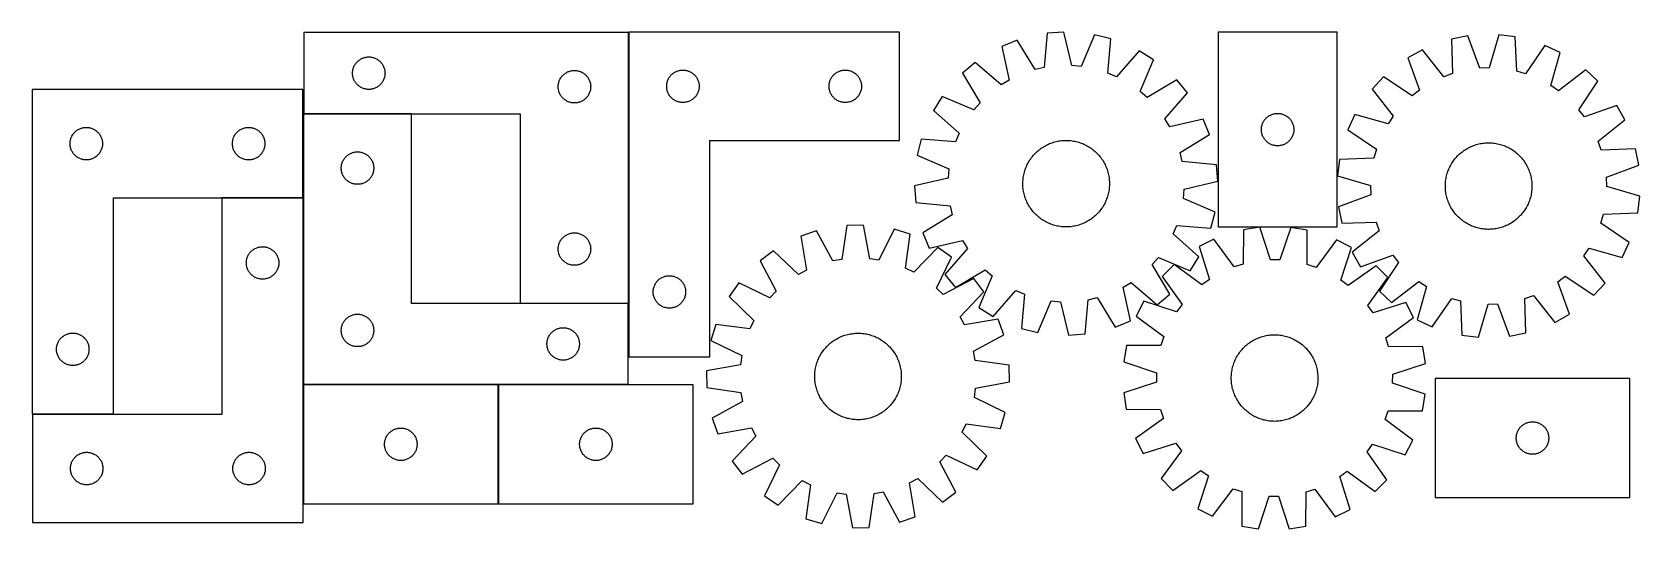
# Model space of a CAD drawing. Header units: millimetres. Extents: x 7 to 1492, y 7 to 465.
import ezdxf

# ---------------------------------------------------------------- set-up
doc = ezdxf.new("R2010")
doc.units = ezdxf.units.MM
doc.layers.add('COMMON', color=5, linetype='CONTINUOUS', true_color=0x0000ff)
doc.layers.add('CUT', color=7, linetype='CONTINUOUS', true_color=0x000000)

msp = doc.modelspace()

# ---------------------------------------------------------------- linework, layer by layer
at = {"layer": 'COMMON'}
for p, q in [((557.72433, 215.083075), (557.72433, 465.083075)), ((257.624329, 389.983074), (357.220397, 389.983074)), ((256.650929, 312.372037), (182.020396, 312.372037)), ((257.120397, 139.883074), (257.120397, 312.272036)), ((457.624329, 214.983074), (557.220397, 214.983074)), ((257.120396, 139.683073), (257.120396, 29.683073)), ((437.220397, 139.783074), (257.220397, 139.783074)), ((437.320397, 139.683073), (437.320397, 29.683073)), ((557.220397, 139.783074), (437.420398, 139.783074)), ((81.650929, 112.372037), (7.020396, 112.372037))]:
    msp.add_line(p, q, dxfattribs=at)
at = {"layer": 'CUT'}
for p, q in [((557.624329, 465.083075), (257.624329, 465.083075)), ((257.624329, 465.083075), (257.624329, 390.083075)), ((557.624329, 215.083075), (557.624329, 465.083075)), ((557.82433, 465.471979), (557.82433, 165.471979)), ((807.82433, 465.471979), (557.82433, 465.471979)), ((807.82433, 365.471979), (807.82433, 465.471979)), ((944.376077, 464.404879), (941.451548, 432.775433)), ((959.724018, 465.487114), (944.376077, 464.404879)), ((967.058135, 434.581039), (959.724018, 465.487114)), ((988.155714, 463.016383), (975.600286, 433.838721)), ((1003.086903, 459.302875), (988.155714, 463.016383)), ((1212.212828, 465.458803), (1102.212828, 465.458803)), ((1102.212828, 465.458803), (1102.212828, 285.458803)), ((1212.212828, 285.458803), (1212.212828, 465.458803)), ((1332.987472, 461.936325), (1317.885351, 458.994132)), ((1344.028654, 432.152654), (1332.987472, 461.936325)), ((1361.50851, 462.944394), (1352.597647, 432.455523)), ((1376.780668, 461.075774), (1361.50851, 462.944394)), ((1378.077796, 429.337907), (1376.780668, 461.075774)), ((916.57243, 457.968807), (902.310098, 452.196766)), ((902.310098, 452.196766), (909.302743, 421.211646)), ((933.098092, 430.841749), (916.57243, 457.968807)), ((1000.51156, 427.643084), (1003.086903, 459.302875)), ((1029.363554, 448.167193), (1008.406239, 424.297428)), ((1042.416422, 440.021445), (1029.363554, 448.167193)), ((1291.071743, 449.221915), (1277.61796, 441.756912)), ((1310.776192, 424.307874), (1291.071743, 449.221915)), ((1317.885351, 458.994132), (1318.832197, 427.243884)), ((1404.217298, 453.22102), (1386.320984, 426.977988)), ((1418.164548, 446.7245), (1404.217298, 453.22102)), ((1409.590649, 416.13916), (1418.164548, 446.7245)), ((302.941493, 430.651356), (303.118913, 431.403142)), ((303.118913, 431.403142), (303.334798, 432.144798)), ((303.334798, 432.144798), (303.588576, 432.874357)), ((303.588576, 432.874357), (303.879575, 433.589884)), ((303.879575, 433.589884), (304.207022, 434.289482)), ((304.207022, 434.289482), (304.57005, 434.971296)), ((304.57005, 434.971296), (304.967695, 435.633518)), ((304.967695, 435.633518), (305.398903, 436.274392)), ((305.398903, 436.274392), (305.862531, 436.892218)), ((305.862531, 436.892218), (306.35735, 437.485357)), ((306.35735, 437.485357), (306.882046, 438.052238)), ((306.882046, 438.052238), (307.435228, 438.591356)), ((307.435228, 438.591356), (308.015431, 439.101282)), ((308.015431, 439.101282), (308.621114, 439.580664)), ((308.621114, 439.580664), (309.250673, 440.028231)), ((309.250673, 440.028231), (309.902437, 440.442795)), ((309.902437, 440.442795), (310.574677, 440.823257)), ((310.574677, 440.823257), (311.265613, 441.168609)), ((311.265613, 441.168609), (311.97341, 441.477935)), ((311.97341, 441.477935), (312.696193, 441.750414)), ((312.696193, 441.750414), (313.432044, 441.985324)), ((313.432044, 441.985324), (314.179012, 442.182041)), ((314.179012, 442.182041), (314.935117, 442.340045)), ((314.935117, 442.340045), (315.698353, 442.458916)), ((315.698353, 442.458916), (316.466697, 442.538338)), ((316.466697, 442.538338), (317.23811, 442.578102)), ((317.23811, 442.578102), (318.010547, 442.578102)), ((318.010547, 442.578102), (318.78196, 442.538338)), ((318.78196, 442.538338), (319.550304, 442.458916)), ((319.550304, 442.458916), (320.31354, 442.340045)), ((320.31354, 442.340045), (321.069645, 442.182041)), ((321.069645, 442.182041), (321.816613, 441.985324)), ((321.816613, 441.985324), (322.552464, 441.750414)), ((322.552464, 441.750414), (323.275247, 441.477935)), ((323.275247, 441.477935), (323.983044, 441.168609)), ((323.983044, 441.168609), (324.67398, 440.823257)), ((324.67398, 440.823257), (325.346221, 440.442795)), ((325.346221, 440.442795), (325.997984, 440.028231)), ((325.997984, 440.028231), (326.627543, 439.580664)), ((326.627543, 439.580664), (327.233226, 439.101282)), ((327.233226, 439.101282), (327.813429, 438.591356)), ((327.813429, 438.591356), (328.366611, 438.052238)), ((328.366611, 438.052238), (328.891308, 437.485357)), ((328.891308, 437.485357), (329.386126, 436.892218)), ((329.386126, 436.892218), (329.849754, 436.274392)), ((329.849754, 436.274392), (330.280962, 435.633518)), ((330.280962, 435.633518), (330.678607, 434.971296)), ((330.678607, 434.971296), (331.041635, 434.289482)), ((331.041635, 434.289482), (331.369082, 433.589884)), ((331.369082, 433.589884), (331.660081, 432.874357)), ((331.660081, 432.874357), (331.913859, 432.144798)), ((331.913859, 432.144798), (332.129744, 431.403142)), ((332.129744, 431.403142), (332.307164, 430.651356)), ((877.856114, 437.483898), (866.07549, 427.587058)), ((901.955675, 416.791243), (877.856114, 437.483898)), ((941.451548, 432.775433), (933.098092, 430.841749)), ((975.600286, 433.838721), (967.058135, 434.581039)), ((1030.183711, 410.70702), (1042.416422, 440.021445)), ((1277.61796, 441.756912), (1288.329829, 411.853223)), ((1352.597647, 432.455523), (1344.028654, 432.152654)), ((1441.831081, 430.775799), (1416.701132, 411.347458)), ((1453.088168, 420.287305), (1441.831081, 430.775799)), ((302.624329, 427.583075), (302.644217, 428.355257)), ((302.644217, 426.810894), (302.624329, 427.583075)), ((302.644217, 428.355257), (302.70383, 429.12539)), ((302.70383, 426.040761), (302.644217, 426.810894)), ((302.70383, 429.12539), (302.80301, 429.891434)), ((302.80301, 425.274717), (302.70383, 426.040761)), ((302.80301, 429.891434), (302.941493, 430.651356)), ((302.941493, 424.514794), (302.80301, 425.274717)), ((303.118913, 423.763009), (302.941493, 424.514794)), ((303.334798, 423.021353), (303.118913, 423.763009)), ((303.588576, 422.291794), (303.334798, 423.021353)), ((303.879575, 421.576267), (303.588576, 422.291794)), ((304.207022, 420.876669), (303.879575, 421.576267)), ((304.57005, 420.194854), (304.207022, 420.876669)), ((304.967695, 419.532633), (304.57005, 420.194854)), ((305.398903, 418.891759), (304.967695, 419.532633)), ((305.862531, 418.273933), (305.398903, 418.891759)), ((306.35735, 417.680794), (305.862531, 418.273933)), ((306.882046, 417.113913), (306.35735, 417.680794)), ((307.435228, 416.574795), (306.882046, 417.113913)), ((308.015431, 416.064869), (307.435228, 416.574795)), ((308.621114, 415.585487), (308.015431, 416.064869)), ((327.233226, 416.064869), (326.627543, 415.585487)), ((327.813429, 416.574795), (327.233226, 416.064869)), ((328.366611, 417.113913), (327.813429, 416.574795)), ((328.891308, 417.680794), (328.366611, 417.113913)), ((329.386126, 418.273933), (328.891308, 417.680794)), ((329.849754, 418.891759), (329.386126, 418.273933)), ((330.280962, 419.532633), (329.849754, 418.891759)), ((330.678607, 420.194854), (330.280962, 419.532633)), ((331.041635, 420.876669), (330.678607, 420.194854)), ((331.369082, 421.576267), (331.041635, 420.876669)), ((331.660081, 422.291794), (331.369082, 421.576267)), ((331.913859, 423.021353), (331.660081, 422.291794)), ((332.129744, 423.763009), (331.913859, 423.021353)), ((332.307164, 424.514794), (332.129744, 423.763009)), ((332.307164, 430.651356), (332.445647, 429.891434)), ((332.445647, 425.274717), (332.307164, 424.514794)), ((332.445647, 429.891434), (332.544827, 429.12539)), ((332.544827, 426.040761), (332.445647, 425.274717)), ((332.544827, 429.12539), (332.60444, 428.355257)), ((332.60444, 426.810894), (332.544827, 426.040761)), ((332.60444, 428.355257), (332.624329, 427.583075)), ((332.624329, 427.583075), (332.60444, 426.810894)), ((492.644217, 415.855257), (492.70383, 416.62539)), ((492.70383, 416.62539), (492.80301, 417.391434)), ((492.80301, 417.391434), (492.941493, 418.151356)), ((492.941493, 418.151356), (493.118913, 418.903142)), ((493.118913, 418.903142), (493.334798, 419.644798)), ((493.334798, 419.644798), (493.588576, 420.374357)), ((493.588576, 420.374357), (493.879575, 421.089884)), ((493.879575, 421.089884), (494.207022, 421.789482)), ((494.207022, 421.789482), (494.57005, 422.471296)), ((494.57005, 422.471296), (494.967695, 423.133518)), ((494.967695, 423.133518), (495.398903, 423.774392)), ((495.398903, 423.774392), (495.862531, 424.392218)), ((495.862531, 424.392218), (496.35735, 424.985357)), ((496.35735, 424.985357), (496.882046, 425.552238)), ((496.882046, 425.552238), (497.435228, 426.091356)), ((497.435228, 426.091356), (498.015431, 426.601282)), ((498.015431, 426.601282), (498.621114, 427.080664)), ((498.621114, 427.080664), (499.250673, 427.528231)), ((499.250673, 427.528231), (499.902437, 427.942795)), ((499.902437, 427.942795), (500.574677, 428.323257)), ((500.574677, 428.323257), (501.265613, 428.668609)), ((501.265613, 428.668609), (501.97341, 428.977935)), ((501.97341, 428.977935), (502.696193, 429.250414)), ((502.696193, 429.250414), (503.432044, 429.485324)), ((503.432044, 429.485324), (504.179012, 429.682041)), ((504.179012, 429.682041), (504.935117, 429.840045)), ((504.935117, 429.840045), (505.698353, 429.958916)), ((505.698353, 429.958916), (506.466697, 430.038338)), ((506.466697, 430.038338), (507.23811, 430.078102)), ((507.23811, 430.078102), (508.010547, 430.078102)), ((508.010547, 430.078102), (508.78196, 430.038338)), ((508.78196, 430.038338), (509.550304, 429.958916)), ((509.550304, 429.958916), (510.31354, 429.840045)), ((510.31354, 429.840045), (511.069645, 429.682041)), ((511.069645, 429.682041), (511.816613, 429.485324)), ((511.816613, 429.485324), (512.552464, 429.250414)), ((512.552464, 429.250414), (513.275247, 428.977935)), ((513.275247, 428.977935), (513.983044, 428.668609)), ((513.983044, 428.668609), (514.67398, 428.323257)), ((514.67398, 428.323257), (515.346221, 427.942795)), ((515.346221, 427.942795), (515.997984, 427.528231)), ((515.997984, 427.528231), (516.627543, 427.080664)), ((516.627543, 427.080664), (517.233226, 426.601282)), ((517.233226, 426.601282), (517.813429, 426.091356)), ((517.813429, 426.091356), (518.366611, 425.552238)), ((518.366611, 425.552238), (518.891308, 424.985357)), ((518.891308, 424.985357), (519.386126, 424.392218)), ((519.386126, 424.392218), (519.849754, 423.774392)), ((519.849754, 423.774392), (520.280962, 423.133518)), ((520.280962, 423.133518), (520.678607, 422.471296)), ((520.678607, 422.471296), (521.041635, 421.789482)), ((521.041635, 421.789482), (521.369082, 421.089884)), ((521.369082, 421.089884), (521.660081, 420.374357)), ((521.660081, 420.374357), (521.913859, 419.644798)), ((521.913859, 419.644798), (522.129744, 418.903142)), ((522.129744, 418.903142), (522.307164, 418.151356)), ((522.307164, 418.151356), (522.445647, 417.391434)), ((522.445647, 417.391434), (522.544827, 416.62539)), ((522.544827, 416.62539), (522.60444, 415.855257)), ((592.829303, 415.858197), (592.869067, 416.629611)), ((592.829303, 415.08576), (592.829303, 415.858197)), ((592.869067, 416.629611), (592.948489, 417.397954)), ((592.948489, 417.397954), (593.06736, 418.16119)), ((593.06736, 418.16119), (593.225364, 418.917295)), ((593.225364, 418.917295), (593.422081, 419.664263)), ((593.422081, 419.664263), (593.656991, 420.400115)), ((593.656991, 420.400115), (593.92947, 421.122897)), ((593.92947, 421.122897), (594.238796, 421.830695)), ((594.238796, 421.830695), (594.584148, 422.52163)), ((594.584148, 422.52163), (594.96461, 423.193871)), ((594.96461, 423.193871), (595.379174, 423.845635)), ((595.379174, 423.845635), (595.826741, 424.475193)), ((595.826741, 424.475193), (596.306123, 425.080876)), ((596.306123, 425.080876), (596.816049, 425.661079)), ((596.816049, 425.661079), (597.355167, 426.214262)), ((597.355167, 426.214262), (597.922048, 426.738958)), ((597.922048, 426.738958), (598.515187, 427.233776)), ((598.515187, 427.233776), (599.133013, 427.697404)), ((599.133013, 427.697404), (599.773887, 428.128612)), ((599.773887, 428.128612), (600.436109, 428.526257)), ((600.436109, 428.526257), (601.117923, 428.889285)), ((601.117923, 428.889285), (601.817521, 429.216732)), ((601.817521, 429.216732), (602.533048, 429.507731)), ((602.533048, 429.507731), (603.262607, 429.76151)), ((603.262607, 429.76151), (604.004263, 429.977395)), ((604.004263, 429.977395), (604.756049, 430.154814)), ((604.756049, 430.154814), (605.515971, 430.293297)), ((605.515971, 430.293297), (606.282015, 430.392477)), ((606.282015, 430.392477), (607.052148, 430.45209)), ((607.052148, 430.45209), (607.82433, 430.471979)), ((607.82433, 430.471979), (608.596511, 430.45209)), ((608.596511, 430.45209), (609.366645, 430.392477)), ((609.366645, 430.392477), (610.132688, 430.293297)), ((610.132688, 430.293297), (610.892611, 430.154814)), ((610.892611, 430.154814), (611.644396, 429.977395)), ((611.644396, 429.977395), (612.386052, 429.76151)), ((612.386052, 429.76151), (613.115611, 429.507731)), ((613.115611, 429.507731), (613.831138, 429.216732)), ((613.831138, 429.216732), (614.530736, 428.889285)), ((614.530736, 428.889285), (615.212551, 428.526257)), ((615.212551, 428.526257), (615.874772, 428.128612)), ((615.874772, 428.128612), (616.515646, 427.697404)), ((616.515646, 427.697404), (617.133472, 427.233776)), ((617.133472, 427.233776), (617.726611, 426.738958)), ((617.726611, 426.738958), (618.293492, 426.214262)), ((618.293492, 426.214262), (618.83261, 425.661079)), ((618.83261, 425.661079), (619.342536, 425.080876)), ((619.342536, 425.080876), (619.821918, 424.475193)), ((619.821918, 424.475193), (620.269485, 423.845635)), ((620.269485, 423.845635), (620.684049, 423.193871)), ((620.684049, 423.193871), (621.064512, 422.52163)), ((621.064512, 422.52163), (621.409863, 421.830695)), ((621.409863, 421.830695), (621.719189, 421.122897)), ((621.719189, 421.122897), (621.991668, 420.400115)), ((621.991668, 420.400115), (622.226578, 419.664263)), ((622.226578, 419.664263), (622.423295, 418.917295)), ((622.423295, 418.917295), (622.581299, 418.16119)), ((622.581299, 418.16119), (622.70017, 417.397954)), ((622.70017, 417.397954), (622.779592, 416.629611)), ((622.779592, 416.629611), (622.819357, 415.858197)), ((622.819357, 415.858197), (622.819357, 415.08576)), ((742.829303, 415.858197), (742.869067, 416.629611)), ((742.829303, 415.08576), (742.829303, 415.858197)), ((742.869067, 416.629611), (742.948489, 417.397954)), ((742.948489, 417.397954), (743.06736, 418.16119)), ((743.06736, 418.16119), (743.225364, 418.917295)), ((743.225364, 418.917295), (743.422081, 419.664263)), ((743.422081, 419.664263), (743.656991, 420.400115)), ((743.656991, 420.400115), (743.92947, 421.122897)), ((743.92947, 421.122897), (744.238796, 421.830695)), ((744.238796, 421.830695), (744.584148, 422.52163)), ((744.584148, 422.52163), (744.96461, 423.193871)), ((744.96461, 423.193871), (745.379174, 423.845635)), ((745.379174, 423.845635), (745.826741, 424.475193)), ((745.826741, 424.475193), (746.306123, 425.080876)), ((746.306123, 425.080876), (746.816049, 425.661079)), ((746.816049, 425.661079), (747.355167, 426.214262)), ((747.355167, 426.214262), (747.922048, 426.738958)), ((747.922048, 426.738958), (748.515187, 427.233776)), ((748.515187, 427.233776), (749.133013, 427.697404)), ((749.133013, 427.697404), (749.773887, 428.128612)), ((749.773887, 428.128612), (750.436109, 428.526257)), ((750.436109, 428.526257), (751.117923, 428.889285)), ((751.117923, 428.889285), (751.817521, 429.216732)), ((751.817521, 429.216732), (752.533048, 429.507731)), ((752.533048, 429.507731), (753.262607, 429.76151)), ((753.262607, 429.76151), (754.004263, 429.977395)), ((754.004263, 429.977395), (754.756049, 430.154814)), ((754.756049, 430.154814), (755.515971, 430.293297)), ((755.515971, 430.293297), (756.282015, 430.392477)), ((756.282015, 430.392477), (757.052148, 430.45209)), ((757.052148, 430.45209), (757.82433, 430.471979)), ((757.82433, 430.471979), (758.596511, 430.45209)), ((758.596511, 430.45209), (759.366645, 430.392477)), ((759.366645, 430.392477), (760.132688, 430.293297)), ((760.132688, 430.293297), (760.892611, 430.154814)), ((760.892611, 430.154814), (761.644396, 429.977395)), ((761.644396, 429.977395), (762.386052, 429.76151)), ((762.386052, 429.76151), (763.115611, 429.507731)), ((763.115611, 429.507731), (763.831138, 429.216732)), ((763.831138, 429.216732), (764.530736, 428.889285)), ((764.530736, 428.889285), (765.212551, 428.526257)), ((765.212551, 428.526257), (765.874772, 428.128612)), ((765.874772, 428.128612), (766.515646, 427.697404)), ((766.515646, 427.697404), (767.133472, 427.233776)), ((767.133472, 427.233776), (767.726611, 426.738958)), ((767.726611, 426.738958), (768.293492, 426.214262)), ((768.293492, 426.214262), (768.83261, 425.661079)), ((768.83261, 425.661079), (769.342536, 425.080876)), ((769.342536, 425.080876), (769.821918, 424.475193)), ((769.821918, 424.475193), (770.269485, 423.845635)), ((770.269485, 423.845635), (770.684049, 423.193871)), ((770.684049, 423.193871), (771.064512, 422.52163)), ((771.064512, 422.52163), (771.409863, 421.830695)), ((771.409863, 421.830695), (771.719189, 421.122897)), ((771.719189, 421.122897), (771.991668, 420.400115)), ((771.991668, 420.400115), (772.226578, 419.664263)), ((772.226578, 419.664263), (772.423295, 418.917295)), ((772.423295, 418.917295), (772.581299, 418.16119)), ((772.581299, 418.16119), (772.70017, 417.397954)), ((772.70017, 417.397954), (772.779592, 416.629611)), ((772.779592, 416.629611), (772.819357, 415.858197)), ((772.819357, 415.858197), (772.819357, 415.08576)), ((866.07549, 427.587058), (882.300819, 400.279303)), ((909.302743, 421.211646), (901.955675, 416.791243)), ((1008.406239, 424.297428), (1000.51156, 427.643084)), ((1063.965887, 421.310851), (1036.658133, 405.085522)), ((1073.862727, 409.530227), (1063.965887, 421.310851)), ((1255.136484, 424.177121), (1244.647989, 412.920033)), ((1281.575391, 406.571469), (1255.136484, 424.177121)), ((1318.832197, 427.243884), (1310.776192, 424.307874)), ((1386.320984, 426.977988), (1378.077796, 429.337907)), ((1416.701132, 411.347458), (1409.590649, 416.13916)), ((1435.482517, 393.848398), (1453.088168, 420.287305)), ((6.650929, 412.472037), (6.650929, 112.472037)), ((256.650929, 412.472037), (6.650929, 412.472037)), ((256.650929, 312.472037), (256.650929, 412.472037)), ((309.250673, 415.13792), (308.621114, 415.585487)), ((309.902437, 414.723356), (309.250673, 415.13792)), ((310.574677, 414.342894), (309.902437, 414.723356)), ((311.265613, 413.997542), (310.574677, 414.342894)), ((311.97341, 413.688216), (311.265613, 413.997542)), ((312.696193, 413.415737), (311.97341, 413.688216)), ((313.432044, 413.180827), (312.696193, 413.415737)), ((314.179012, 412.98411), (313.432044, 413.180827)), ((314.935117, 412.826106), (314.179012, 412.98411)), ((315.698353, 412.707235), (314.935117, 412.826106)), ((316.466697, 412.627813), (315.698353, 412.707235)), ((317.23811, 412.588048), (316.466697, 412.627813)), ((318.010547, 412.588048), (317.23811, 412.588048)), ((318.78196, 412.627813), (318.010547, 412.588048)), ((319.550304, 412.707235), (318.78196, 412.627813)), ((320.31354, 412.826106), (319.550304, 412.707235)), ((321.069645, 412.98411), (320.31354, 412.826106)), ((321.816613, 413.180827), (321.069645, 412.98411)), ((322.552464, 413.415737), (321.816613, 413.180827)), ((323.275247, 413.688216), (322.552464, 413.415737)), ((323.983044, 413.997542), (323.275247, 413.688216)), ((324.67398, 414.342894), (323.983044, 413.997542)), ((325.346221, 414.723356), (324.67398, 414.342894)), ((325.997984, 415.13792), (325.346221, 414.723356)), ((326.627543, 415.585487), (325.997984, 415.13792)), ((492.624329, 415.083075), (492.644217, 415.855257)), ((492.644217, 414.310894), (492.624329, 415.083075)), ((492.70383, 413.540761), (492.644217, 414.310894)), ((492.80301, 412.774717), (492.70383, 413.540761)), ((492.941493, 412.014794), (492.80301, 412.774717)), ((493.118913, 411.263009), (492.941493, 412.014794)), ((493.334798, 410.521353), (493.118913, 411.263009)), ((493.588576, 409.791794), (493.334798, 410.521353)), ((493.879575, 409.076267), (493.588576, 409.791794)), ((494.207022, 408.376669), (493.879575, 409.076267)), ((494.57005, 407.694854), (494.207022, 408.376669)), ((494.967695, 407.032633), (494.57005, 407.694854)), ((495.398903, 406.391759), (494.967695, 407.032633)), ((495.862531, 405.773933), (495.398903, 406.391759)), ((496.35735, 405.180794), (495.862531, 405.773933)), ((496.882046, 404.613913), (496.35735, 405.180794)), ((497.435228, 404.074795), (496.882046, 404.613913)), ((498.015431, 403.564869), (497.435228, 404.074795)), ((498.621114, 403.085487), (498.015431, 403.564869)), ((499.250673, 402.63792), (498.621114, 403.085487)), ((499.902437, 402.223356), (499.250673, 402.63792)), ((500.574677, 401.842894), (499.902437, 402.223356)), ((501.265613, 401.497542), (500.574677, 401.842894)), ((501.97341, 401.188216), (501.265613, 401.497542)), ((502.696193, 400.915737), (501.97341, 401.188216)), ((513.275247, 401.188216), (512.552464, 400.915737)), ((513.983044, 401.497542), (513.275247, 401.188216)), ((514.67398, 401.842894), (513.983044, 401.497542)), ((515.346221, 402.223356), (514.67398, 401.842894)), ((515.997984, 402.63792), (515.346221, 402.223356)), ((516.627543, 403.085487), (515.997984, 402.63792)), ((517.233226, 403.564869), (516.627543, 403.085487)), ((517.813429, 404.074795), (517.233226, 403.564869)), ((518.366611, 404.613913), (517.813429, 404.074795)), ((518.891308, 405.180794), (518.366611, 404.613913)), ((519.386126, 405.773933), (518.891308, 405.180794)), ((519.849754, 406.391759), (519.386126, 405.773933)), ((520.280962, 407.032633), (519.849754, 406.391759)), ((520.678607, 407.694854), (520.280962, 407.032633)), ((521.041635, 408.376669), (520.678607, 407.694854)), ((521.369082, 409.076267), (521.041635, 408.376669)), ((521.660081, 409.791794), (521.369082, 409.076267)), ((521.913859, 410.521353), (521.660081, 409.791794)), ((522.129744, 411.263009), (521.913859, 410.521353)), ((522.307164, 412.014794), (522.129744, 411.263009)), ((522.445647, 412.774717), (522.307164, 412.014794)), ((522.544827, 413.540761), (522.445647, 412.774717)), ((522.60444, 414.310894), (522.544827, 413.540761)), ((522.60444, 415.855257), (522.624329, 415.083075)), ((522.624329, 415.083075), (522.60444, 414.310894)), ((592.869067, 414.314347), (592.829303, 415.08576)), ((592.948489, 413.546003), (592.869067, 414.314347)), ((593.06736, 412.782767), (592.948489, 413.546003)), ((593.225364, 412.026663), (593.06736, 412.782767)), ((593.422081, 411.279694), (593.225364, 412.026663)), ((593.656991, 410.543843), (593.422081, 411.279694)), ((593.92947, 409.82106), (593.656991, 410.543843)), ((594.238796, 409.113263), (593.92947, 409.82106)), ((594.584148, 408.422328), (594.238796, 409.113263)), ((594.96461, 407.750087), (594.584148, 408.422328)), ((595.379174, 407.098323), (594.96461, 407.750087)), ((595.826741, 406.468765), (595.379174, 407.098323)), ((596.306123, 405.863081), (595.826741, 406.468765)), ((596.816049, 405.282879), (596.306123, 405.863081)), ((597.355167, 404.729696), (596.816049, 405.282879)), ((597.922048, 404.205), (597.355167, 404.729696)), ((598.515187, 403.710182), (597.922048, 404.205)), ((599.133013, 403.246554), (598.515187, 403.710182)), ((599.773887, 402.815345), (599.133013, 403.246554)), ((600.436109, 402.4177), (599.773887, 402.815345)), ((601.117923, 402.054673), (600.436109, 402.4177)), ((601.817521, 401.727225), (601.117923, 402.054673)), ((602.533048, 401.436227), (601.817521, 401.727225)), ((603.262607, 401.182448), (602.533048, 401.436227)), ((604.004263, 400.966563), (603.262607, 401.182448)), ((612.386052, 401.182448), (611.644396, 400.966563)), ((613.115611, 401.436227), (612.386052, 401.182448)), ((613.831138, 401.727225), (613.115611, 401.436227)), ((614.530736, 402.054673), (613.831138, 401.727225)), ((615.212551, 402.4177), (614.530736, 402.054673)), ((615.874772, 402.815345), (615.212551, 402.4177)), ((616.515646, 403.246554), (615.874772, 402.815345)), ((617.133472, 403.710182), (616.515646, 403.246554)), ((617.726611, 404.205), (617.133472, 403.710182)), ((618.293492, 404.729696), (617.726611, 404.205)), ((618.83261, 405.282879), (618.293492, 404.729696)), ((619.342536, 405.863081), (618.83261, 405.282879)), ((619.821918, 406.468765), (619.342536, 405.863081)), ((620.269485, 407.098323), (619.821918, 406.468765)), ((620.684049, 407.750087), (620.269485, 407.098323)), ((621.064512, 408.422328), (620.684049, 407.750087)), ((621.409863, 409.113263), (621.064512, 408.422328)), ((621.719189, 409.82106), (621.409863, 409.113263)), ((621.991668, 410.543843), (621.719189, 409.82106)), ((622.226578, 411.279694), (621.991668, 410.543843)), ((622.423295, 412.026663), (622.226578, 411.279694)), ((622.581299, 412.782767), (622.423295, 412.026663)), ((622.70017, 413.546003), (622.581299, 412.782767)), ((622.779592, 414.314347), (622.70017, 413.546003)), ((622.819357, 415.08576), (622.779592, 414.314347)), ((742.869067, 414.314347), (742.829303, 415.08576)), ((742.948489, 413.546003), (742.869067, 414.314347)), ((743.06736, 412.782767), (742.948489, 413.546003)), ((743.225364, 412.026663), (743.06736, 412.782767)), ((743.422081, 411.279694), (743.225364, 412.026663)), ((743.656991, 410.543843), (743.422081, 411.279694)), ((743.92947, 409.82106), (743.656991, 410.543843)), ((744.238796, 409.113263), (743.92947, 409.82106)), ((744.584148, 408.422328), (744.238796, 409.113263)), ((744.96461, 407.750087), (744.584148, 408.422328)), ((745.379174, 407.098323), (744.96461, 407.750087)), ((745.826741, 406.468765), (745.379174, 407.098323)), ((746.306123, 405.863081), (745.826741, 406.468765)), ((746.816049, 405.282879), (746.306123, 405.863081)), ((747.355167, 404.729696), (746.816049, 405.282879)), ((747.922048, 404.205), (747.355167, 404.729696)), ((748.515187, 403.710182), (747.922048, 404.205)), ((749.133013, 403.246554), (748.515187, 403.710182)), ((749.773887, 402.815345), (749.133013, 403.246554)), ((750.436109, 402.4177), (749.773887, 402.815345)), ((751.117923, 402.054673), (750.436109, 402.4177)), ((751.817521, 401.727225), (751.117923, 402.054673)), ((752.533048, 401.436227), (751.817521, 401.727225)), ((753.262607, 401.182448), (752.533048, 401.436227)), ((754.004263, 400.966563), (753.262607, 401.182448)), ((762.386052, 401.182448), (761.644396, 400.966563)), ((763.115611, 401.436227), (762.386052, 401.182448)), ((763.831138, 401.727225), (763.115611, 401.436227)), ((764.530736, 402.054673), (763.831138, 401.727225)), ((765.212551, 402.4177), (764.530736, 402.054673)), ((765.874772, 402.815345), (765.212551, 402.4177)), ((766.515646, 403.246554), (765.874772, 402.815345)), ((767.133472, 403.710182), (766.515646, 403.246554)), ((767.726611, 404.205), (767.133472, 403.710182)), ((768.293492, 404.729696), (767.726611, 404.205)), ((768.83261, 405.282879), (768.293492, 404.729696)), ((769.342536, 405.863081), (768.83261, 405.282879)), ((769.821918, 406.468765), (769.342536, 405.863081)), ((770.269485, 407.098323), (769.821918, 406.468765)), ((770.684049, 407.750087), (770.269485, 407.098323)), ((771.064512, 408.422328), (770.684049, 407.750087)), ((771.409863, 409.113263), (771.064512, 408.422328)), ((771.719189, 409.82106), (771.409863, 409.113263)), ((771.991668, 410.543843), (771.719189, 409.82106)), ((772.226578, 411.279694), (771.991668, 410.543843)), ((772.423295, 412.026663), (772.226578, 411.279694)), ((772.581299, 412.782767), (772.423295, 412.026663)), ((772.70017, 413.546003), (772.581299, 412.782767)), ((772.779592, 414.314347), (772.70017, 413.546003)), ((772.819357, 415.08576), (772.779592, 414.314347)), ((847.364896, 406.037592), (839.219148, 392.984725)), ((876.679322, 393.804882), (847.364896, 406.037592)), ((1036.658133, 405.085522), (1030.183711, 410.70702)), ((1053.170073, 385.430666), (1073.862727, 409.530227)), ((1244.647989, 412.920033), (1264.07633, 387.790085)), ((1288.329829, 411.853223), (1281.575391, 406.571469)), ((357.220397, 389.883074), (257.220397, 389.883074)), ((257.220397, 389.883074), (257.220397, 139.883074)), ((257.624329, 390.083075), (457.624329, 390.083075)), ((357.220397, 214.883074), (357.220397, 389.883074)), ((457.624329, 390.083075), (457.624329, 215.083075)), ((503.432044, 400.680827), (502.696193, 400.915737)), ((504.179012, 400.48411), (503.432044, 400.680827)), ((504.935117, 400.326106), (504.179012, 400.48411)), ((505.698353, 400.207235), (504.935117, 400.326106)), ((506.466697, 400.127813), (505.698353, 400.207235)), ((507.23811, 400.088048), (506.466697, 400.127813)), ((508.010547, 400.088048), (507.23811, 400.088048)), ((508.78196, 400.127813), (508.010547, 400.088048)), ((509.550304, 400.207235), (508.78196, 400.127813)), ((510.31354, 400.326106), (509.550304, 400.207235)), ((511.069645, 400.48411), (510.31354, 400.326106)), ((511.816613, 400.680827), (511.069645, 400.48411)), ((512.552464, 400.915737), (511.816613, 400.680827)), ((604.756049, 400.789144), (604.004263, 400.966563)), ((605.515971, 400.65066), (604.756049, 400.789144)), ((606.282015, 400.551481), (605.515971, 400.65066)), ((607.052148, 400.491867), (606.282015, 400.551481)), ((607.82433, 400.471979), (607.052148, 400.491867)), ((608.596511, 400.491867), (607.82433, 400.471979)), ((609.366645, 400.551481), (608.596511, 400.491867)), ((610.132688, 400.65066), (609.366645, 400.551481)), ((610.892611, 400.789144), (610.132688, 400.65066)), ((611.644396, 400.966563), (610.892611, 400.789144)), ((754.756049, 400.789144), (754.004263, 400.966563)), ((755.515971, 400.65066), (754.756049, 400.789144)), ((756.282015, 400.551481), (755.515971, 400.65066)), ((757.052148, 400.491867), (756.282015, 400.551481)), ((757.82433, 400.471979), (757.052148, 400.491867)), ((758.596511, 400.491867), (757.82433, 400.471979)), ((759.366645, 400.551481), (758.596511, 400.491867)), ((760.132688, 400.65066), (759.366645, 400.551481)), ((760.892611, 400.789144), (760.132688, 400.65066)), ((761.644396, 400.966563), (760.892611, 400.789144)), ((839.219148, 392.984725), (863.088913, 372.027409)), ((882.300819, 400.279303), (876.679322, 393.804882)), ((1146.204547, 385.647903), (1146.743665, 386.201086)), ((1146.743665, 386.201086), (1147.310546, 386.725782)), ((1147.310546, 386.725782), (1147.903685, 387.2206)), ((1147.903685, 387.2206), (1148.521511, 387.684228)), ((1148.521511, 387.684228), (1149.162385, 388.115437)), ((1149.162385, 388.115437), (1149.824607, 388.513082)), ((1149.824607, 388.513082), (1150.506421, 388.876109)), ((1150.506421, 388.876109), (1151.206019, 389.203557)), ((1151.206019, 389.203557), (1151.921546, 389.494556)), ((1151.921546, 389.494556), (1152.651105, 389.748334)), ((1152.651105, 389.748334), (1153.392761, 389.964219)), ((1153.392761, 389.964219), (1154.144547, 390.141639)), ((1154.144547, 390.141639), (1154.904469, 390.280122)), ((1154.904469, 390.280122), (1155.670513, 390.379301)), ((1155.670513, 390.379301), (1156.440646, 390.438915)), ((1156.440646, 390.438915), (1157.212828, 390.458803)), ((1157.212828, 390.458803), (1157.985009, 390.438915)), ((1157.985009, 390.438915), (1158.755143, 390.379301)), ((1158.755143, 390.379301), (1159.521186, 390.280122)), ((1159.521186, 390.280122), (1160.281109, 390.141639)), ((1160.281109, 390.141639), (1161.032894, 389.964219)), ((1161.032894, 389.964219), (1161.77455, 389.748334)), ((1161.77455, 389.748334), (1162.504109, 389.494556)), ((1162.504109, 389.494556), (1163.219636, 389.203557)), ((1163.219636, 389.203557), (1163.919234, 388.876109)), ((1163.919234, 388.876109), (1164.601049, 388.513082)), ((1164.601049, 388.513082), (1165.263271, 388.115437)), ((1165.263271, 388.115437), (1165.904144, 387.684228)), ((1165.904144, 387.684228), (1166.52197, 387.2206)), ((1166.52197, 387.2206), (1167.115109, 386.725782)), ((1167.115109, 386.725782), (1167.68199, 386.201086)), ((1167.68199, 386.201086), (1168.221108, 385.647903)), ((1228.699289, 389.2535), (1222.202769, 375.306251)), ((1259.284629, 380.679602), (1228.699289, 389.2535)), ((1264.07633, 387.790085), (1259.284629, 380.679602)), ((1440.764271, 387.093959), (1435.482517, 393.848398)), ((1470.667959, 397.805828), (1440.764271, 387.093959)), ((1478.132963, 384.352046), (1470.667959, 397.805828)), ((44.205773, 370.845693), (44.65334, 371.475251)), ((44.65334, 371.475251), (45.132722, 372.080934)), ((45.132722, 372.080934), (45.642648, 372.661137)), ((45.642648, 372.661137), (46.181766, 373.21432)), ((46.181766, 373.21432), (46.748647, 373.739016)), ((46.748647, 373.739016), (47.341786, 374.233834)), ((47.341786, 374.233834), (47.959612, 374.697462)), ((47.959612, 374.697462), (48.600486, 375.12867)), ((48.600486, 375.12867), (49.262708, 375.526315)), ((49.262708, 375.526315), (49.944522, 375.889343)), ((49.944522, 375.889343), (50.64412, 376.21679)), ((50.64412, 376.21679), (51.359647, 376.507789)), ((51.359647, 376.507789), (52.089206, 376.761567)), ((52.089206, 376.761567), (52.830862, 376.977453)), ((52.830862, 376.977453), (53.582648, 377.154872)), ((53.582648, 377.154872), (54.34257, 377.293355)), ((54.34257, 377.293355), (55.108614, 377.392535)), ((55.108614, 377.392535), (55.878747, 377.452148)), ((55.878747, 377.452148), (56.650929, 377.472037)), ((56.650929, 377.472037), (57.42311, 377.452148)), ((57.42311, 377.452148), (58.193244, 377.392535)), ((58.193244, 377.392535), (58.959287, 377.293355)), ((58.959287, 377.293355), (59.71921, 377.154872)), ((59.71921, 377.154872), (60.470995, 376.977453)), ((60.470995, 376.977453), (61.212651, 376.761567)), ((61.212651, 376.761567), (61.94221, 376.507789)), ((61.94221, 376.507789), (62.657737, 376.21679)), ((62.657737, 376.21679), (63.357336, 375.889343)), ((63.357336, 375.889343), (64.03915, 375.526315)), ((64.03915, 375.526315), (64.701372, 375.12867)), ((64.701372, 375.12867), (65.342245, 374.697462)), ((65.342245, 374.697462), (65.960071, 374.233834)), ((65.960071, 374.233834), (66.55321, 373.739016)), ((66.55321, 373.739016), (67.120091, 373.21432)), ((67.120091, 373.21432), (67.659209, 372.661137)), ((67.659209, 372.661137), (68.169135, 372.080934)), ((68.169135, 372.080934), (68.648517, 371.475251)), ((68.648517, 371.475251), (69.096084, 370.845693)), ((194.205773, 370.845693), (194.65334, 371.475251)), ((194.65334, 371.475251), (195.132722, 372.080934)), ((195.132722, 372.080934), (195.642648, 372.661137)), ((195.642648, 372.661137), (196.181766, 373.21432)), ((196.181766, 373.21432), (196.748647, 373.739016)), ((196.748647, 373.739016), (197.341786, 374.233834)), ((197.341786, 374.233834), (197.959612, 374.697462)), ((197.959612, 374.697462), (198.600486, 375.12867)), ((198.600486, 375.12867), (199.262708, 375.526315)), ((199.262708, 375.526315), (199.944522, 375.889343)), ((199.944522, 375.889343), (200.64412, 376.21679)), ((200.64412, 376.21679), (201.359647, 376.507789)), ((201.359647, 376.507789), (202.089206, 376.761567)), ((202.089206, 376.761567), (202.830862, 376.977453)), ((202.830862, 376.977453), (203.582648, 377.154872)), ((203.582648, 377.154872), (204.34257, 377.293355)), ((204.34257, 377.293355), (205.108614, 377.392535)), ((205.108614, 377.392535), (205.878747, 377.452148)), ((205.878747, 377.452148), (206.650929, 377.472037)), ((206.650929, 377.472037), (207.42311, 377.452148)), ((207.42311, 377.452148), (208.193244, 377.392535)), ((208.193244, 377.392535), (208.959287, 377.293355)), ((208.959287, 377.293355), (209.71921, 377.154872)), ((209.71921, 377.154872), (210.470995, 376.977453)), ((210.470995, 376.977453), (211.212651, 376.761567)), ((211.212651, 376.761567), (211.94221, 376.507789)), ((211.94221, 376.507789), (212.657737, 376.21679)), ((212.657737, 376.21679), (213.357336, 375.889343)), ((213.357336, 375.889343), (214.03915, 375.526315)), ((214.03915, 375.526315), (214.701372, 375.12867)), ((214.701372, 375.12867), (215.342245, 374.697462)), ((215.342245, 374.697462), (215.960071, 374.233834)), ((215.960071, 374.233834), (216.55321, 373.739016)), ((216.55321, 373.739016), (217.120091, 373.21432)), ((217.120091, 373.21432), (217.659209, 372.661137)), ((217.659209, 372.661137), (218.169135, 372.080934)), ((218.169135, 372.080934), (218.648517, 371.475251)), ((218.648517, 371.475251), (219.096084, 370.845693)), ((863.088913, 372.027409), (859.743257, 364.13273)), ((1057.590475, 378.083598), (1053.170073, 385.430666)), ((1088.575595, 385.076243), (1057.590475, 378.083598)), ((1094.347637, 370.813912), (1088.575595, 385.076243)), ((1142.217801, 375.845022), (1142.257565, 376.616435)), ((1142.217801, 375.072585), (1142.217801, 375.845022)), ((1142.257565, 374.301171), (1142.217801, 375.072585)), ((1142.257565, 376.616435), (1142.336987, 377.384779)), ((1142.336987, 373.532828), (1142.257565, 374.301171)), ((1142.336987, 377.384779), (1142.455858, 378.148015)), ((1142.455858, 372.769592), (1142.336987, 373.532828)), ((1142.455858, 378.148015), (1142.613862, 378.904119)), ((1142.613862, 372.013487), (1142.455858, 372.769592)), ((1142.613862, 378.904119), (1142.810579, 379.651088)), ((1142.810579, 371.266519), (1142.613862, 372.013487)), ((1142.810579, 379.651088), (1143.045489, 380.386939)), ((1143.045489, 380.386939), (1143.317968, 381.109722)), ((1143.317968, 381.109722), (1143.627294, 381.817519)), ((1143.627294, 381.817519), (1143.972646, 382.508454)), ((1143.972646, 382.508454), (1144.353108, 383.180695)), ((1144.353108, 383.180695), (1144.767672, 383.832459)), ((1144.767672, 383.832459), (1145.215239, 384.462017)), ((1145.215239, 384.462017), (1145.694621, 385.067701)), ((1145.694621, 385.067701), (1146.204547, 385.647903)), ((1168.221108, 385.647903), (1168.731034, 385.067701)), ((1168.731034, 385.067701), (1169.210416, 384.462017)), ((1169.210416, 384.462017), (1169.657983, 383.832459)), ((1169.657983, 383.832459), (1170.072547, 383.180695)), ((1170.072547, 383.180695), (1170.45301, 382.508454)), ((1170.45301, 382.508454), (1170.798362, 381.817519)), ((1170.798362, 381.817519), (1171.107687, 381.109722)), ((1171.107687, 381.109722), (1171.380166, 380.386939)), ((1171.380166, 380.386939), (1171.615076, 379.651088)), ((1171.615076, 379.651088), (1171.811793, 378.904119)), ((1171.811793, 372.013487), (1171.615076, 371.266519)), ((1171.811793, 378.904119), (1171.969797, 378.148015)), ((1171.969797, 372.769592), (1171.811793, 372.013487)), ((1171.969797, 378.148015), (1172.088668, 377.384779)), ((1172.088668, 373.532828), (1171.969797, 372.769592)), ((1172.088668, 377.384779), (1172.16809, 376.616435)), ((1172.16809, 374.301171), (1172.088668, 373.532828)), ((1172.16809, 376.616435), (1172.207855, 375.845022)), ((1172.207855, 375.072585), (1172.16809, 374.301171)), ((1172.207855, 375.845022), (1172.207855, 375.072585)), ((1222.202769, 375.306251), (1248.445801, 357.409937)), ((1453.218922, 364.647597), (1478.132963, 384.352046)), ((41.655902, 362.858255), (41.695666, 363.629669)), ((41.655902, 362.085818), (41.655902, 362.858255)), ((41.695666, 361.314405), (41.655902, 362.085818)), ((41.695666, 363.629669), (41.775089, 364.398012)), ((41.775089, 360.546061), (41.695666, 361.314405)), ((41.775089, 364.398012), (41.893959, 365.161248)), ((41.893959, 359.782825), (41.775089, 360.546061)), ((41.893959, 365.161248), (42.051963, 365.917353)), ((42.051963, 359.026721), (41.893959, 359.782825)), ((42.051963, 365.917353), (42.248681, 366.664321)), ((42.248681, 358.279752), (42.051963, 359.026721)), ((42.248681, 366.664321), (42.48359, 367.400172)), ((42.48359, 357.543901), (42.248681, 358.279752)), ((42.48359, 367.400172), (42.756069, 368.122955)), ((42.756069, 356.821118), (42.48359, 357.543901)), ((42.756069, 368.122955), (43.065395, 368.830753)), ((43.065395, 356.113321), (42.756069, 356.821118)), ((43.065395, 368.830753), (43.410747, 369.521688)), ((43.410747, 369.521688), (43.791209, 370.193929)), ((43.791209, 370.193929), (44.205773, 370.845693)), ((69.096084, 370.845693), (69.510648, 370.193929)), ((69.510648, 370.193929), (69.891111, 369.521688)), ((69.891111, 369.521688), (70.236463, 368.830753)), ((70.236463, 368.830753), (70.545788, 368.122955)), ((70.545788, 356.821118), (70.236463, 356.113321)), ((70.545788, 368.122955), (70.818267, 367.400172)), ((70.818267, 357.543901), (70.545788, 356.821118)), ((70.818267, 367.400172), (71.053177, 366.664321)), ((71.053177, 358.279752), (70.818267, 357.543901)), ((71.053177, 366.664321), (71.249894, 365.917353)), ((71.249894, 359.026721), (71.053177, 358.279752)), ((71.249894, 365.917353), (71.407898, 365.161248)), ((71.407898, 359.782825), (71.249894, 359.026721)), ((71.407898, 365.161248), (71.526769, 364.398012)), ((71.526769, 360.546061), (71.407898, 359.782825)), ((71.526769, 364.398012), (71.606192, 363.629669)), ((71.606192, 361.314405), (71.526769, 360.546061)), ((71.606192, 363.629669), (71.645956, 362.858255)), ((71.645956, 362.085818), (71.606192, 361.314405)), ((71.645956, 362.858255), (71.645956, 362.085818)), ((191.655902, 362.858255), (191.695666, 363.629669)), ((191.655902, 362.085818), (191.655902, 362.858255)), ((191.695666, 361.314405), (191.655902, 362.085818)), ((191.695666, 363.629669), (191.775089, 364.398012)), ((191.775089, 360.546061), (191.695666, 361.314405)), ((191.775089, 364.398012), (191.893959, 365.161248)), ((191.893959, 359.782825), (191.775089, 360.546061)), ((191.893959, 365.161248), (192.051963, 365.917353)), ((192.051963, 359.026721), (191.893959, 359.782825)), ((192.051963, 365.917353), (192.248681, 366.664321)), ((192.248681, 358.279752), (192.051963, 359.026721)), ((192.248681, 366.664321), (192.48359, 367.400172)), ((192.48359, 357.543901), (192.248681, 358.279752)), ((192.48359, 367.400172), (192.756069, 368.122955)), ((192.756069, 356.821118), (192.48359, 357.543901)), ((192.756069, 368.122955), (193.065395, 368.830753)), ((193.065395, 356.113321), (192.756069, 356.821118)), ((193.065395, 368.830753), (193.410747, 369.521688)), ((193.410747, 369.521688), (193.791209, 370.193929)), ((193.791209, 370.193929), (194.205773, 370.845693)), ((219.096084, 370.845693), (219.510648, 370.193929)), ((219.510648, 370.193929), (219.891111, 369.521688)), ((219.891111, 369.521688), (220.236463, 368.830753)), ((220.236463, 368.830753), (220.545788, 368.122955)), ((220.545788, 356.821118), (220.236463, 356.113321)), ((220.545788, 368.122955), (220.818267, 367.400172)), ((220.818267, 357.543901), (220.545788, 356.821118)), ((220.818267, 367.400172), (221.053177, 366.664321)), ((221.053177, 358.279752), (220.818267, 357.543901)), ((221.053177, 366.664321), (221.249894, 365.917353)), ((221.249894, 359.026721), (221.053177, 358.279752)), ((221.249894, 365.917353), (221.407898, 365.161248)), ((221.407898, 359.782825), (221.249894, 359.026721)), ((221.407898, 365.161248), (221.526769, 364.398012)), ((221.526769, 360.546061), (221.407898, 359.782825)), ((221.526769, 364.398012), (221.606192, 363.629669)), ((221.606192, 361.314405), (221.526769, 360.546061)), ((221.606192, 363.629669), (221.645956, 362.858255)), ((221.645956, 362.085818), (221.606192, 361.314405)), ((221.645956, 362.858255), (221.645956, 362.085818)), ((632.82433, 165.471979), (632.82433, 365.471979)), ((632.82433, 365.471979), (807.82433, 365.471979)), ((828.083467, 366.708073), (824.369958, 351.776884)), ((859.743257, 364.13273), (828.083467, 366.708073)), ((935.913455, 355.927501), (936.881903, 356.728199)), ((936.881903, 356.728199), (937.875022, 357.498082)), ((937.875022, 357.498082), (938.891835, 358.23639)), ((938.891835, 358.23639), (939.931336, 358.942396)), ((939.931336, 358.942396), (940.992501, 359.615401)), ((940.992501, 359.615401), (942.074281, 360.254743)), ((942.074281, 360.254743), (943.175611, 360.859789)), ((943.175611, 360.859789), (944.295401, 361.429943)), ((944.295401, 361.429943), (945.432548, 361.964643)), ((945.432548, 361.964643), (946.585929, 362.463359)), ((946.585929, 362.463359), (947.754407, 362.925602)), ((947.754407, 362.925602), (948.936827, 363.350913)), ((948.936827, 363.350913), (950.132023, 363.738874)), ((950.132023, 363.738874), (951.338815, 364.089101)), ((951.338815, 364.089101), (952.556013, 364.40125)), ((952.556013, 364.40125), (953.782414, 364.675011)), ((953.782414, 364.675011), (955.01681, 364.910115)), ((955.01681, 364.910115), (956.257982, 365.106329)), ((956.257982, 365.106329), (957.504704, 365.263461)), ((957.504704, 365.263461), (958.755747, 365.381354)), ((958.755747, 365.381354), (960.009875, 365.459894)), ((960.009875, 365.459894), (961.265852, 365.499001)), ((961.265852, 365.499001), (962.522437, 365.498638)), ((962.522437, 365.498638), (963.778391, 365.458804)), ((963.778391, 365.458804), (965.032474, 365.37954)), ((965.032474, 365.37954), (966.283449, 365.260924)), ((966.283449, 365.260924), (967.53008, 365.103071)), ((967.53008, 365.103071), (968.771138, 364.906139)), ((968.771138, 364.906139), (970.005397, 364.670322)), ((970.005397, 364.670322), (971.231641, 364.395852)), ((971.231641, 364.395852), (972.448658, 364.083)), ((972.448658, 364.083), (973.655248, 363.732075)), ((973.655248, 363.732075), (974.850219, 363.343424)), ((974.850219, 363.343424), (976.032393, 362.917429)), ((976.032393, 362.917429), (977.200603, 362.454511)), ((977.200603, 362.454511), (978.353696, 361.955128)), ((978.353696, 361.955128), (979.490533, 361.419771)), ((979.490533, 361.419771), (980.609994, 360.84897)), ((980.609994, 360.84897), (981.710973, 360.243287)), ((981.710973, 360.243287), (982.792384, 359.60332)), ((982.792384, 359.60332), (983.85316, 358.929702)), ((983.85316, 358.929702), (984.892253, 358.223096)), ((984.892253, 358.223096), (985.908638, 357.484199)), ((985.908638, 357.484199), (986.901313, 356.713742)), ((986.901313, 356.713742), (987.869297, 355.912485)), ((1067.220579, 354.28825), (1094.347637, 370.813912)), ((1143.045489, 370.530668), (1142.810579, 371.266519)), ((1143.317968, 369.807885), (1143.045489, 370.530668)), ((1143.627294, 369.100087), (1143.317968, 369.807885)), ((1143.972646, 368.409152), (1143.627294, 369.100087)), ((1144.353108, 367.736911), (1143.972646, 368.409152)), ((1144.767672, 367.085147), (1144.353108, 367.736911)), ((1145.215239, 366.455589), (1144.767672, 367.085147)), ((1145.694621, 365.849906), (1145.215239, 366.455589)), ((1146.204547, 365.269703), (1145.694621, 365.849906)), ((1146.743665, 364.71652), (1146.204547, 365.269703)), ((1147.310546, 364.191824), (1146.743665, 364.71652)), ((1147.903685, 363.697006), (1147.310546, 364.191824)), ((1148.521511, 363.233378), (1147.903685, 363.697006)), ((1149.162385, 362.80217), (1148.521511, 363.233378)), ((1149.824607, 362.404525), (1149.162385, 362.80217)), ((1150.506421, 362.041497), (1149.824607, 362.404525)), ((1151.206019, 361.71405), (1150.506421, 362.041497)), ((1151.921546, 361.423051), (1151.206019, 361.71405)), ((1152.651105, 361.169273), (1151.921546, 361.423051)), ((1153.392761, 360.953387), (1152.651105, 361.169273)), ((1154.144547, 360.775968), (1153.392761, 360.953387)), ((1154.904469, 360.637485), (1154.144547, 360.775968)), ((1155.670513, 360.538305), (1154.904469, 360.637485)), ((1156.440646, 360.478692), (1155.670513, 360.538305)), ((1157.212828, 360.458803), (1156.440646, 360.478692)), ((1157.985009, 360.478692), (1157.212828, 360.458803)), ((1158.755143, 360.538305), (1157.985009, 360.478692)), ((1159.521186, 360.637485), (1158.755143, 360.538305)), ((1160.281109, 360.775968), (1159.521186, 360.637485)), ((1161.032894, 360.953387), (1160.281109, 360.775968)), ((1161.77455, 361.169273), (1161.032894, 360.953387)), ((1162.504109, 361.423051), (1161.77455, 361.169273)), ((1163.219636, 361.71405), (1162.504109, 361.423051)), ((1163.919234, 362.041497), (1163.219636, 361.71405)), ((1164.601049, 362.404525), (1163.919234, 362.041497)), ((1165.263271, 362.80217), (1164.601049, 362.404525)), ((1165.904144, 363.233378), (1165.263271, 362.80217)), ((1166.52197, 363.697006), (1165.904144, 363.233378)), ((1167.115109, 364.191824), (1166.52197, 363.697006)), ((1167.68199, 364.71652), (1167.115109, 364.191824)), ((1168.221108, 365.269703), (1167.68199, 364.71652)), ((1168.731034, 365.849906), (1168.221108, 365.269703)), ((1169.210416, 366.455589), (1168.731034, 365.849906)), ((1169.657983, 367.085147), (1169.210416, 366.455589)), ((1170.072547, 367.736911), (1169.657983, 367.085147)), ((1170.45301, 368.409152), (1170.072547, 367.736911)), ((1170.798362, 369.100087), (1170.45301, 368.409152)), ((1171.107687, 369.807885), (1170.798362, 369.100087)), ((1171.380166, 370.530668), (1171.107687, 369.807885)), ((1171.615076, 371.266519), (1171.380166, 370.530668)), ((1248.445801, 357.409937), (1246.085882, 349.166749)), ((1329.296321, 356.072722), (1330.338393, 356.774928)), ((1330.338393, 356.774928), (1331.402008, 357.444055)), ((1331.402008, 357.444055), (1332.486115, 358.079442)), ((1332.486115, 358.079442), (1333.589646, 358.680464)), ((1333.589646, 358.680464), (1334.711511, 359.246526)), ((1334.711511, 359.246526), (1335.850602, 359.777071)), ((1335.850602, 359.777071), (1337.005797, 360.271573)), ((1337.005797, 360.271573), (1338.175954, 360.729547)), ((1338.175954, 360.729547), (1339.359918, 361.150538)), ((1339.359918, 361.150538), (1340.556523, 361.534133)), ((1340.556523, 361.534133), (1341.764586, 361.879953)), ((1341.764586, 361.879953), (1342.982915, 362.187655)), ((1342.982915, 362.187655), (1344.210308, 362.456937)), ((1344.210308, 362.456937), (1345.445554, 362.687533)), ((1345.445554, 362.687533), (1346.687433, 362.879215)), ((1346.687433, 362.879215), (1347.934721, 363.031794)), ((1347.934721, 363.031794), (1349.186186, 363.145119)), ((1349.186186, 363.145119), (1350.440593, 363.219079)), ((1350.440593, 363.219079), (1351.696704, 363.253601)), ((1351.696704, 363.253601), (1352.95328, 363.24865)), ((1352.95328, 363.24865), (1354.20908, 363.204232)), ((1354.20908, 363.204232), (1355.462865, 363.12039)), ((1355.462865, 363.12039), (1356.713398, 362.997207)), ((1356.713398, 362.997207), (1357.959444, 362.834805)), ((1357.959444, 362.834805), (1359.199775, 362.633343)), ((1359.199775, 362.633343), (1360.433166, 362.393021)), ((1360.433166, 362.393021), (1361.658399, 362.114076)), ((1361.658399, 362.114076), (1362.874266, 361.796783)), ((1362.874266, 361.796783), (1364.079566, 361.441456)), ((1364.079566, 361.441456), (1365.273111, 361.048444)), ((1365.273111, 361.048444), (1366.453722, 360.618136)), ((1366.453722, 360.618136), (1367.620234, 360.150957)), ((1367.620234, 360.150957), (1368.771495, 359.647367)), ((1368.771495, 359.647367), (1369.906371, 359.107863)), ((1369.906371, 359.107863), (1371.023741, 358.532979)), ((1371.023741, 358.532979), (1372.122501, 357.923281)), ((1372.122501, 357.923281), (1373.201569, 357.27937)), ((1373.201569, 357.27937), (1374.259878, 356.601883)), ((1374.259878, 356.601883), (1375.296384, 355.891488)), ((1456.154932, 356.591592), (1453.218922, 364.647597)), ((1487.905179, 357.538437), (1456.154932, 356.591592)), ((1490.847372, 342.436316), (1487.905179, 357.538437)), ((43.410747, 355.422386), (43.065395, 356.113321)), ((43.791209, 354.750145), (43.410747, 355.422386)), ((44.205773, 354.098381), (43.791209, 354.750145)), ((44.65334, 353.468822), (44.205773, 354.098381)), ((45.132722, 352.863139), (44.65334, 353.468822)), ((45.642648, 352.282937), (45.132722, 352.863139)), ((46.181766, 351.729754), (45.642648, 352.282937)), ((46.748647, 351.205058), (46.181766, 351.729754)), ((47.341786, 350.71024), (46.748647, 351.205058)), ((47.959612, 350.246612), (47.341786, 350.71024)), ((48.600486, 349.815403), (47.959612, 350.246612)), ((49.262708, 349.417758), (48.600486, 349.815403)), ((49.944522, 349.05473), (49.262708, 349.417758)), ((50.64412, 348.727283), (49.944522, 349.05473)), ((51.359647, 348.436284), (50.64412, 348.727283)), ((52.089206, 348.182506), (51.359647, 348.436284)), ((52.830862, 347.966621), (52.089206, 348.182506)), ((53.582648, 347.789201), (52.830862, 347.966621)), ((54.34257, 347.650718), (53.582648, 347.789201)), ((55.108614, 347.551539), (54.34257, 347.650718)), ((55.878747, 347.491925), (55.108614, 347.551539)), ((56.650929, 347.472037), (55.878747, 347.491925)), ((57.42311, 347.491925), (56.650929, 347.472037)), ((58.193244, 347.551539), (57.42311, 347.491925)), ((58.959287, 347.650718), (58.193244, 347.551539)), ((59.71921, 347.789201), (58.959287, 347.650718)), ((60.470995, 347.966621), (59.71921, 347.789201)), ((61.212651, 348.182506), (60.470995, 347.966621)), ((61.94221, 348.436284), (61.212651, 348.182506)), ((62.657737, 348.727283), (61.94221, 348.436284)), ((63.357336, 349.05473), (62.657737, 348.727283)), ((64.03915, 349.417758), (63.357336, 349.05473)), ((64.701372, 349.815403), (64.03915, 349.417758)), ((65.342245, 350.246612), (64.701372, 349.815403)), ((65.960071, 350.71024), (65.342245, 350.246612)), ((66.55321, 351.205058), (65.960071, 350.71024)), ((67.120091, 351.729754), (66.55321, 351.205058)), ((67.659209, 352.282937), (67.120091, 351.729754)), ((68.169135, 352.863139), (67.659209, 352.282937)), ((68.648517, 353.468822), (68.169135, 352.863139)), ((69.096084, 354.098381), (68.648517, 353.468822)), ((69.510648, 354.750145), (69.096084, 354.098381)), ((69.891111, 355.422386), (69.510648, 354.750145)), ((70.236463, 356.113321), (69.891111, 355.422386)), ((193.410747, 355.422386), (193.065395, 356.113321)), ((193.791209, 354.750145), (193.410747, 355.422386)), ((194.205773, 354.098381), (193.791209, 354.750145)), ((194.65334, 353.468822), (194.205773, 354.098381)), ((195.132722, 352.863139), (194.65334, 353.468822)), ((195.642648, 352.282937), (195.132722, 352.863139)), ((196.181766, 351.729754), (195.642648, 352.282937)), ((196.748647, 351.205058), (196.181766, 351.729754)), ((197.341786, 350.71024), (196.748647, 351.205058)), ((197.959612, 350.246612), (197.341786, 350.71024)), ((198.600486, 349.815403), (197.959612, 350.246612)), ((199.262708, 349.417758), (198.600486, 349.815403)), ((199.944522, 349.05473), (199.262708, 349.417758)), ((200.64412, 348.727283), (199.944522, 349.05473)), ((201.359647, 348.436284), (200.64412, 348.727283)), ((202.089206, 348.182506), (201.359647, 348.436284)), ((202.830862, 347.966621), (202.089206, 348.182506)), ((203.582648, 347.789201), (202.830862, 347.966621)), ((204.34257, 347.650718), (203.582648, 347.789201)), ((205.108614, 347.551539), (204.34257, 347.650718)), ((205.878747, 347.491925), (205.108614, 347.551539)), ((206.650929, 347.472037), (205.878747, 347.491925)), ((207.42311, 347.491925), (206.650929, 347.472037)), ((208.193244, 347.551539), (207.42311, 347.491925)), ((208.959287, 347.650718), (208.193244, 347.551539)), ((209.71921, 347.789201), (208.959287, 347.650718)), ((210.470995, 347.966621), (209.71921, 347.789201)), ((211.212651, 348.182506), (210.470995, 347.966621)), ((211.94221, 348.436284), (211.212651, 348.182506)), ((212.657737, 348.727283), (211.94221, 348.436284)), ((213.357336, 349.05473), (212.657737, 348.727283)), ((214.03915, 349.417758), (213.357336, 349.05473)), ((214.701372, 349.815403), (214.03915, 349.417758)), ((215.342245, 350.246612), (214.701372, 349.815403)), ((215.960071, 350.71024), (215.342245, 350.246612)), ((216.55321, 351.205058), (215.960071, 350.71024)), ((217.120091, 351.729754), (216.55321, 351.205058)), ((217.659209, 352.282937), (217.120091, 351.729754)), ((218.169135, 352.863139), (217.659209, 352.282937)), ((218.648517, 353.468822), (218.169135, 352.863139)), ((219.096084, 354.098381), (218.648517, 353.468822)), ((219.510648, 354.750145), (219.096084, 354.098381)), ((219.891111, 355.422386), (219.510648, 354.750145)), ((220.236463, 356.113321), (219.891111, 355.422386)), ((292.299899, 341.425389), (292.399079, 342.191433)), ((292.399079, 342.191433), (292.537562, 342.951355)), ((292.537562, 342.951355), (292.714981, 343.703141)), ((292.714981, 343.703141), (292.930866, 344.444797)), ((292.930866, 344.444797), (293.184645, 345.174356)), ((293.184645, 345.174356), (293.475643, 345.889883)), ((293.475643, 345.889883), (293.803091, 346.589481)), ((293.803091, 346.589481), (294.166118, 347.271295)), ((294.166118, 347.271295), (294.563764, 347.933517)), ((294.563764, 347.933517), (294.994972, 348.574391)), ((294.994972, 348.574391), (295.4586, 349.192217)), ((295.4586, 349.192217), (295.953418, 349.785356)), ((295.953418, 349.785356), (296.478114, 350.352237)), ((296.478114, 350.352237), (297.031297, 350.891355)), ((297.031297, 350.891355), (297.611499, 351.401281)), ((297.611499, 351.401281), (298.217183, 351.880663)), ((298.217183, 351.880663), (298.846741, 352.32823)), ((298.846741, 352.32823), (299.498505, 352.742794)), ((299.498505, 352.742794), (300.170746, 353.123256)), ((300.170746, 353.123256), (300.861681, 353.468608)), ((300.861681, 353.468608), (301.569479, 353.777934)), ((301.569479, 353.777934), (302.292261, 354.050413)), ((302.292261, 354.050413), (303.028113, 354.285323)), ((303.028113, 354.285323), (303.775081, 354.48204)), ((303.775081, 354.48204), (304.531186, 354.640044)), ((304.531186, 354.640044), (305.294422, 354.758915)), ((305.294422, 354.758915), (306.062765, 354.838337)), ((306.062765, 354.838337), (306.834178, 354.878101)), ((306.834178, 354.878101), (307.606616, 354.878101)), ((307.606616, 354.878101), (308.378029, 354.838337)), ((308.378029, 354.838337), (309.146372, 354.758915)), ((309.146372, 354.758915), (309.909608, 354.640044)), ((309.909608, 354.640044), (310.665713, 354.48204)), ((310.665713, 354.48204), (311.412682, 354.285323)), ((311.412682, 354.285323), (312.148533, 354.050413)), ((312.148533, 354.050413), (312.871315, 353.777934)), ((312.871315, 353.777934), (313.579113, 353.468608)), ((313.579113, 353.468608), (314.270048, 353.123256)), ((314.270048, 353.123256), (314.942289, 352.742794)), ((314.942289, 352.742794), (315.594053, 352.32823)), ((315.594053, 352.32823), (316.223611, 351.880663)), ((316.223611, 351.880663), (316.829295, 351.401281)), ((316.829295, 351.401281), (317.409497, 350.891355)), ((317.409497, 350.891355), (317.96268, 350.352237)), ((317.96268, 350.352237), (318.487376, 349.785356)), ((318.487376, 349.785356), (318.982194, 349.192217)), ((318.982194, 349.192217), (319.445822, 348.574391)), ((319.445822, 348.574391), (319.87703, 347.933517)), ((319.87703, 347.933517), (320.274676, 347.271295)), ((320.274676, 347.271295), (320.637703, 346.589481)), ((320.637703, 346.589481), (320.965151, 345.889883)), ((320.965151, 345.889883), (321.256149, 345.174356)), ((321.256149, 345.174356), (321.509928, 344.444797)), ((321.509928, 344.444797), (321.725813, 343.703141)), ((321.725813, 343.703141), (321.903232, 342.951355)), ((321.903232, 342.951355), (322.041716, 342.191433)), ((322.041716, 342.191433), (322.140895, 341.425389)), ((824.369958, 351.776884), (853.54762, 339.221456)), ((924.93183, 340.821773), (925.431213, 341.974866)), ((925.431213, 341.974866), (925.96657, 343.111703)), ((925.96657, 343.111703), (926.537371, 344.231164)), ((926.537371, 344.231164), (927.143054, 345.332144)), ((927.143054, 345.332144), (927.783021, 346.413554)), ((927.783021, 346.413554), (928.456639, 347.47433)), ((928.456639, 347.47433), (929.163246, 348.513423)), ((929.163246, 348.513423), (929.902142, 349.529809)), ((929.902142, 349.529809), (930.672599, 350.522483)), ((930.672599, 350.522483), (931.473856, 351.490467)), ((931.473856, 351.490467), (932.305123, 352.432806)), ((932.305123, 352.432806), (933.16558, 353.348568)), ((933.16558, 353.348568), (934.054377, 354.236852)), ((934.054377, 354.236852), (934.970637, 355.096779)), ((934.970637, 355.096779), (935.913455, 355.927501)), ((987.869297, 355.912485), (988.811635, 355.081218)), ((988.811635, 355.081218), (989.727398, 354.220761)), ((989.727398, 354.220761), (990.615681, 353.331964)), ((990.615681, 353.331964), (991.475608, 352.415704)), ((991.475608, 352.415704), (992.306331, 351.472886)), ((992.306331, 351.472886), (993.107029, 350.504439)), ((993.107029, 350.504439), (993.876912, 349.511319)), ((993.876912, 349.511319), (994.61522, 348.494506)), ((994.61522, 348.494506), (995.321226, 347.455005)), ((995.321226, 347.455005), (995.994231, 346.39384)), ((995.994231, 346.39384), (996.633572, 345.31206)), ((996.633572, 345.31206), (997.238619, 344.210731)), ((997.238619, 344.210731), (997.808773, 343.09094)), ((997.808773, 343.09094), (998.343472, 341.953793)), ((998.343472, 341.953793), (998.842189, 340.800412)), ((1069.154263, 345.934793), (1067.220579, 354.28825)), ((1100.783709, 343.010264), (1069.154263, 345.934793)), ((1101.865944, 327.662323), (1100.783709, 343.010264)), ((1214.348015, 347.869621), (1212.479394, 332.597463)), ((1246.085882, 349.166749), (1214.348015, 347.869621)), ((1316.315925, 340.995324), (1316.89081, 342.112693)), ((1316.89081, 342.112693), (1317.500508, 343.211454)), ((1317.500508, 343.211454), (1318.144418, 344.290521)), ((1318.144418, 344.290521), (1318.821905, 345.34883)), ((1318.821905, 345.34883), (1319.5323, 346.385337)), ((1319.5323, 346.385337), (1320.274902, 347.399018)), ((1320.274902, 347.399018), (1321.048978, 348.388873)), ((1321.048978, 348.388873), (1321.853764, 349.353926)), ((1321.853764, 349.353926), (1322.688466, 350.293223)), ((1322.688466, 350.293223), (1323.55226, 351.205838)), ((1323.55226, 351.205838), (1324.444294, 352.090871)), ((1324.444294, 352.090871), (1325.363687, 352.947447)), ((1325.363687, 352.947447), (1326.309532, 353.774722)), ((1326.309532, 353.774722), (1327.280896, 354.571879)), ((1327.280896, 354.571879), (1328.27682, 355.338131)), ((1328.27682, 355.338131), (1329.296321, 356.072722)), ((1375.296384, 355.891488), (1376.310065, 355.148887)), ((1376.310065, 355.148887), (1377.299921, 354.374811)), ((1377.299921, 354.374811), (1378.264973, 353.570025)), ((1378.264973, 353.570025), (1379.20427, 352.735323)), ((1379.20427, 352.735323), (1380.116886, 351.871528)), ((1380.116886, 351.871528), (1381.001918, 350.979495)), ((1381.001918, 350.979495), (1381.858494, 350.060101)), ((1381.858494, 350.060101), (1382.685769, 349.114256)), ((1382.685769, 349.114256), (1383.482926, 348.142892)), ((1383.482926, 348.142892), (1384.249178, 347.146968)), ((1384.249178, 347.146968), (1384.98377, 346.127467)), ((1384.98377, 346.127467), (1385.685975, 345.085395)), ((1385.685975, 345.085395), (1386.355102, 344.021781)), ((1386.355102, 344.021781), (1386.99049, 342.937673)), ((1386.99049, 342.937673), (1387.591511, 341.834142)), ((1387.591511, 341.834142), (1388.157574, 340.712278)), ((1461.063701, 331.395134), (1490.847372, 342.436316)), ((292.220397, 339.883074), (292.240286, 340.655256)), ((292.240286, 339.110893), (292.220397, 339.883074)), ((292.240286, 340.655256), (292.299899, 341.425389)), ((292.299899, 338.34076), (292.240286, 339.110893)), ((292.399079, 337.574716), (292.299899, 338.34076)), ((292.537562, 336.814793), (292.399079, 337.574716)), ((292.714981, 336.063008), (292.537562, 336.814793)), ((292.930866, 335.321352), (292.714981, 336.063008)), ((293.184645, 334.591793), (292.930866, 335.321352)), ((293.475643, 333.876266), (293.184645, 334.591793)), ((293.803091, 333.176668), (293.475643, 333.876266)), ((294.166118, 332.494853), (293.803091, 333.176668)), ((294.563764, 331.832632), (294.166118, 332.494853)), ((294.994972, 331.191758), (294.563764, 331.832632)), ((295.4586, 330.573932), (294.994972, 331.191758)), ((295.953418, 329.980793), (295.4586, 330.573932)), ((296.478114, 329.413912), (295.953418, 329.980793)), ((297.031297, 328.874794), (296.478114, 329.413912)), ((297.611499, 328.364868), (297.031297, 328.874794)), ((298.217183, 327.885486), (297.611499, 328.364868)), ((298.846741, 327.437919), (298.217183, 327.885486)), ((299.498505, 327.023355), (298.846741, 327.437919)), ((300.170746, 326.642893), (299.498505, 327.023355)), ((314.942289, 327.023355), (314.270048, 326.642893)), ((315.594053, 327.437919), (314.942289, 327.023355)), ((316.223611, 327.885486), (315.594053, 327.437919)), ((316.829295, 328.364868), (316.223611, 327.885486)), ((317.409497, 328.874794), (316.829295, 328.364868)), ((317.96268, 329.413912), (317.409497, 328.874794)), ((318.487376, 329.980793), (317.96268, 329.413912)), ((318.982194, 330.573932), (318.487376, 329.980793)), ((319.445822, 331.191758), (318.982194, 330.573932)), ((319.87703, 331.832632), (319.445822, 331.191758)), ((320.274676, 332.494853), (319.87703, 331.832632)), ((320.637703, 333.176668), (320.274676, 332.494853)), ((320.965151, 333.876266), (320.637703, 333.176668)), ((321.256149, 334.591793), (320.965151, 333.876266)), ((321.509928, 335.321352), (321.256149, 334.591793)), ((321.725813, 336.063008), (321.509928, 335.321352)), ((321.903232, 336.814793), (321.725813, 336.063008)), ((322.041716, 337.574716), (321.903232, 336.814793)), ((322.140895, 338.34076), (322.041716, 337.574716)), ((322.140895, 341.425389), (322.200508, 340.655256)), ((322.200508, 339.110893), (322.140895, 338.34076)), ((322.200508, 340.655256), (322.220397, 339.883074)), ((322.220397, 339.883074), (322.200508, 339.110893)), ((852.805302, 330.679305), (821.899227, 323.345189)), ((853.54762, 339.221456), (852.805302, 330.679305)), ((921.887703, 326.143608), (921.927537, 327.399561)), ((921.927537, 327.399561), (922.006801, 328.653644)), ((922.006801, 328.653644), (922.125418, 329.904619)), ((922.125418, 329.904619), (922.28327, 331.15125)), ((922.28327, 331.15125), (922.480202, 332.392308)), ((922.480202, 332.392308), (922.716019, 333.626568)), ((922.716019, 333.626568), (922.990489, 334.852811)), ((922.990489, 334.852811), (923.303341, 336.069828)), ((923.303341, 336.069828), (923.654266, 337.276418)), ((923.654266, 337.276418), (924.042917, 338.471389)), ((924.042917, 338.471389), (924.468912, 339.653563)), ((924.468912, 339.653563), (924.93183, 340.821773)), ((998.842189, 340.800412), (999.304432, 339.631934)), ((999.304432, 339.631934), (999.729743, 338.449515)), ((999.729743, 338.449515), (1000.117704, 337.254319)), ((1000.117704, 337.254319), (1000.467931, 336.047526)), ((1000.467931, 336.047526), (1000.780079, 334.830329)), ((1000.780079, 334.830329), (1001.053841, 333.603927)), ((1001.053841, 333.603927), (1001.288944, 332.369531)), ((1001.288944, 332.369531), (1001.485159, 331.128359)), ((1001.485159, 331.128359), (1001.642291, 329.881637)), ((1001.642291, 329.881637), (1001.760184, 328.630594)), ((1001.760184, 328.630594), (1001.838723, 327.376466)), ((1001.838723, 327.376466), (1001.877831, 326.120489)), ((1070.959869, 320.328206), (1101.865944, 327.662323)), ((1212.479394, 332.597463), (1242.968265, 323.6866)), ((1312.303399, 326.551818), (1312.426582, 327.802351)), ((1312.426582, 327.802351), (1312.588984, 329.048397)), ((1312.588984, 329.048397), (1312.790446, 330.288728)), ((1312.790446, 330.288728), (1313.030767, 331.522118)), ((1313.030767, 331.522118), (1313.309712, 332.747352)), ((1313.309712, 332.747352), (1313.627005, 333.963218)), ((1313.627005, 333.963218), (1313.982333, 335.168519)), ((1313.982333, 335.168519), (1314.375344, 336.362063)), ((1314.375344, 336.362063), (1314.805652, 337.542674)), ((1314.805652, 337.542674), (1315.272832, 338.709186)), ((1315.272832, 338.709186), (1315.776422, 339.860448)), ((1315.776422, 339.860448), (1316.315925, 340.995324)), ((1388.157574, 340.712278), (1388.688118, 339.573186)), ((1388.688118, 339.573186), (1389.182621, 338.417992)), ((1389.182621, 338.417992), (1389.640594, 337.247835)), ((1389.640594, 337.247835), (1390.061586, 336.06387)), ((1390.061586, 336.06387), (1390.445181, 334.867266)), ((1390.445181, 334.867266), (1390.791, 333.659203)), ((1390.791, 333.659203), (1391.098702, 332.440874)), ((1391.098702, 332.440874), (1391.367984, 331.213481)), ((1391.367984, 331.213481), (1391.59858, 329.978235)), ((1391.59858, 329.978235), (1391.790262, 328.736355)), ((1391.790262, 328.736355), (1391.942841, 327.489067)), ((1391.942841, 327.489067), (1392.056166, 326.237603)), ((1461.36657, 322.826141), (1461.063701, 331.395134)), ((81.650929, 112.472037), (81.650929, 312.472037)), ((81.650929, 312.472037), (256.650929, 312.472037)), ((257.020396, 312.272036), (182.020396, 312.272036)), ((182.020396, 312.272036), (182.020396, 112.272036)), ((257.020396, 12.272036), (257.020396, 312.272036)), ((300.861681, 326.297541), (300.170746, 326.642893)), ((301.569479, 325.988215), (300.861681, 326.297541)), ((302.292261, 325.715736), (301.569479, 325.988215)), ((303.028113, 325.480826), (302.292261, 325.715736)), ((303.775081, 325.284109), (303.028113, 325.480826)), ((304.531186, 325.126105), (303.775081, 325.284109)), ((305.294422, 325.007234), (304.531186, 325.126105)), ((306.062765, 324.927812), (305.294422, 325.007234)), ((306.834178, 324.888047), (306.062765, 324.927812)), ((307.606616, 324.888047), (306.834178, 324.888047)), ((308.378029, 324.927812), (307.606616, 324.888047)), ((309.146372, 325.007234), (308.378029, 324.927812)), ((309.909608, 325.126105), (309.146372, 325.007234)), ((310.665713, 325.284109), (309.909608, 325.126105)), ((311.412682, 325.480826), (310.665713, 325.284109)), ((312.148533, 325.715736), (311.412682, 325.480826)), ((312.871315, 325.988215), (312.148533, 325.715736)), ((313.579113, 326.297541), (312.871315, 325.988215)), ((314.270048, 326.642893), (313.579113, 326.297541)), ((821.899227, 323.345189), (822.981462, 307.997247)), ((921.88734, 324.887022), (921.887703, 326.143608)), ((921.926448, 323.631046), (921.88734, 324.887022)), ((922.004987, 322.376917), (921.926448, 323.631046)), ((922.12288, 321.125874), (922.004987, 322.376917)), ((922.280012, 319.879152), (922.12288, 321.125874)), ((922.476226, 318.63798), (922.280012, 319.879152)), ((922.71133, 317.403585), (922.476226, 318.63798)), ((922.985091, 316.177183), (922.71133, 317.403585)), ((923.29724, 314.959985), (922.985091, 316.177183)), ((923.647467, 313.753193), (923.29724, 314.959985)), ((924.035428, 312.557997), (923.647467, 313.753193)), ((924.460739, 311.375577), (924.035428, 312.557997)), ((999.722254, 312.536122), (999.296259, 311.353948)), ((1000.110905, 313.731094), (999.722254, 312.536122)), ((1000.46183, 314.937683), (1000.110905, 313.731094)), ((1000.774682, 316.1547), (1000.46183, 314.937683)), ((1001.049152, 317.380944), (1000.774682, 316.1547)), ((1001.284969, 318.615203), (1001.049152, 317.380944)), ((1001.481901, 319.856261), (1001.284969, 318.615203)), ((1001.639753, 321.102893), (1001.481901, 319.856261)), ((1001.75837, 322.353867), (1001.639753, 321.102893)), ((1001.837634, 323.60795), (1001.75837, 322.353867)), ((1001.877468, 324.863904), (1001.837634, 323.60795)), ((1001.877831, 326.120489), (1001.877468, 324.863904)), ((1070.217551, 311.786055), (1070.959869, 320.328206)), ((1243.271135, 315.117607), (1213.487464, 304.076425)), ((1242.968265, 323.6866), (1243.271135, 315.117607)), ((1312.170188, 322.785657), (1312.175138, 324.042232)), ((1312.204709, 321.529545), (1312.170188, 322.785657)), ((1312.175138, 324.042232), (1312.219557, 325.298032)), ((1312.278669, 320.275139), (1312.204709, 321.529545)), ((1312.219557, 325.298032), (1312.303399, 326.551818)), ((1312.391995, 319.023674), (1312.278669, 320.275139)), ((1312.544574, 317.776386), (1312.391995, 319.023674)), ((1312.736256, 316.534507), (1312.544574, 317.776386)), ((1312.966852, 315.299261), (1312.736256, 316.534507)), ((1313.236134, 314.071867), (1312.966852, 315.299261)), ((1313.543836, 312.853538), (1313.236134, 314.071867)), ((1313.889655, 311.645475), (1313.543836, 312.853538)), ((1390.707831, 312.549523), (1390.352503, 311.344222)), ((1391.025123, 313.76539), (1390.707831, 312.549523)), ((1391.304068, 314.990623), (1391.025123, 313.76539)), ((1391.54439, 316.224013), (1391.304068, 314.990623)), ((1391.745852, 317.464344), (1391.54439, 316.224013)), ((1391.908254, 318.710391), (1391.745852, 317.464344)), ((1392.031437, 319.960924), (1391.908254, 318.710391)), ((1392.115279, 321.214709), (1392.031437, 319.960924)), ((1392.056166, 326.237603), (1392.130126, 324.983196)), ((1392.159697, 322.470509), (1392.115279, 321.214709)), ((1392.130126, 324.983196), (1392.164648, 323.727085)), ((1392.164648, 323.727085), (1392.159697, 322.470509)), ((1491.855442, 313.915278), (1461.36657, 322.826141)), ((1489.986821, 298.64312), (1491.855442, 313.915278)), ((822.981462, 307.997247), (854.610908, 305.072718)), ((854.610908, 305.072718), (856.544592, 296.719262)), ((924.922982, 310.2071), (924.460739, 311.375577)), ((925.421699, 309.053718), (924.922982, 310.2071)), ((925.956398, 307.916571), (925.421699, 309.053718)), ((926.526552, 306.796781), (925.956398, 307.916571)), ((927.131599, 305.695452), (926.526552, 306.796781)), ((927.77094, 304.613671), (927.131599, 305.695452)), ((928.443945, 303.552506), (927.77094, 304.613671)), ((929.149951, 302.513005), (928.443945, 303.552506)), ((929.888259, 301.496193), (929.149951, 302.513005)), ((930.658142, 300.503073), (929.888259, 301.496193)), ((931.45884, 299.534626), (930.658142, 300.503073)), ((932.289562, 298.591807), (931.45884, 299.534626)), ((933.14949, 297.675547), (932.289562, 298.591807)), ((934.037773, 296.78675), (933.14949, 297.675547)), ((990.599591, 297.658943), (989.710794, 296.77066)), ((991.460048, 298.574706), (990.599591, 297.658943)), ((992.291315, 299.517044), (991.460048, 298.574706)), ((993.092572, 300.485028), (992.291315, 299.517044)), ((993.863029, 301.477703), (993.092572, 300.485028)), ((994.601925, 302.494088), (993.863029, 301.477703)), ((995.308531, 303.533181), (994.601925, 302.494088)), ((995.98215, 304.593957), (995.308531, 303.533181)), ((996.622117, 305.675368), (995.98215, 304.593957)), ((997.2278, 306.776347), (996.622117, 305.675368)), ((997.798601, 307.895808), (997.2278, 306.776347)), ((998.333958, 309.032646), (997.798601, 307.895808)), ((998.833341, 310.185738), (998.333958, 309.032646)), ((999.296259, 311.353948), (998.833341, 310.185738)), ((1099.395213, 299.230627), (1070.217551, 311.786055)), ((1095.681704, 284.299438), (1099.395213, 299.230627)), ((1213.487464, 304.076425), (1216.429656, 288.974304)), ((1314.27325, 310.448871), (1313.889655, 311.645475)), ((1314.694242, 309.264906), (1314.27325, 310.448871)), ((1315.152215, 308.094749), (1314.694242, 309.264906)), ((1315.646718, 306.939555), (1315.152215, 308.094749)), ((1316.177262, 305.800463), (1315.646718, 306.939555)), ((1316.743325, 304.678599), (1316.177262, 305.800463)), ((1317.344346, 303.575068), (1316.743325, 304.678599)), ((1317.979734, 302.490961), (1317.344346, 303.575068)), ((1318.648861, 301.427346), (1317.979734, 302.490961)), ((1319.351066, 300.385274), (1318.648861, 301.427346)), ((1320.085658, 299.365773), (1319.351066, 300.385274)), ((1320.85191, 298.369849), (1320.085658, 299.365773)), ((1321.649067, 297.398485), (1320.85191, 298.369849)), ((1322.476342, 296.45264), (1321.649067, 297.398485)), ((1382.481072, 297.158815), (1381.64637, 296.219518)), ((1383.285858, 298.123868), (1382.481072, 297.158815)), ((1384.059934, 299.113723), (1383.285858, 298.123868)), ((1384.802536, 300.127404), (1384.059934, 299.113723)), ((1385.512931, 301.163911), (1384.802536, 300.127404)), ((1386.190418, 302.22222), (1385.512931, 301.163911)), ((1386.834328, 303.301287), (1386.190418, 302.22222)), ((1387.444026, 304.400048), (1386.834328, 303.301287)), ((1388.018911, 305.517417), (1387.444026, 304.400048)), ((1388.558414, 306.652293), (1388.018911, 305.517417)), ((1389.062004, 307.803555), (1388.558414, 306.652293)), ((1389.529184, 308.970067), (1389.062004, 307.803555)), ((1389.959491, 310.150678), (1389.529184, 308.970067)), ((1390.352503, 311.344222), (1389.959491, 310.150678)), ((1455.889035, 289.102804), (1458.248954, 297.345993)), ((1458.248954, 297.345993), (1489.986821, 298.64312)), ((759.309428, 286.972167), (754.750978, 255.536594)), ((774.69282, 287.258198), (759.309428, 286.972167)), ((780.41671, 256.01381), (774.69282, 287.258198)), ((802.958431, 283.318524), (788.908961, 254.830155)), ((817.677294, 278.836826), (802.958431, 283.318524)), ((856.544592, 296.719262), (829.417534, 280.1936)), ((934.953535, 295.926294), (934.037773, 296.78675)), ((935.895874, 295.095026), (934.953535, 295.926294)), ((936.863858, 294.293769), (935.895874, 295.095026)), ((937.856533, 293.523312), (936.863858, 294.293769)), ((938.872918, 292.784416), (937.856533, 293.523312)), ((939.912011, 292.07781), (938.872918, 292.784416)), ((940.972787, 291.404191), (939.912011, 292.07781)), ((942.054198, 290.764224), (940.972787, 291.404191)), ((943.155177, 290.158542), (942.054198, 290.764224)), ((944.274638, 289.58774), (943.155177, 290.158542)), ((945.411475, 289.052383), (944.274638, 289.58774)), ((946.564568, 288.553), (945.411475, 289.052383)), ((947.732778, 288.090082), (946.564568, 288.553)), ((948.914952, 287.664088), (947.732778, 288.090082)), ((950.109923, 287.275436), (948.914952, 287.664088)), ((951.316513, 286.924511), (950.109923, 287.275436)), ((952.53353, 286.611659), (951.316513, 286.924511)), ((953.759774, 286.337189), (952.53353, 286.611659)), ((954.994033, 286.101372), (953.759774, 286.337189)), ((956.235091, 285.90444), (954.994033, 286.101372)), ((957.481722, 285.746588), (956.235091, 285.90444)), ((958.732697, 285.627971), (957.481722, 285.746588)), ((959.98678, 285.548707), (958.732697, 285.627971)), ((961.242734, 285.508874), (959.98678, 285.548707)), ((962.499319, 285.50851), (961.242734, 285.508874)), ((963.755296, 285.547618), (962.499319, 285.50851)), ((965.009424, 285.626157), (963.755296, 285.547618)), ((966.260467, 285.744051), (965.009424, 285.626157)), ((967.507189, 285.901182), (966.260467, 285.744051)), ((968.748361, 286.097397), (967.507189, 285.901182)), ((969.982756, 286.332501), (968.748361, 286.097397)), ((971.209158, 286.606262), (969.982756, 286.332501)), ((972.426356, 286.91841), (971.209158, 286.606262)), ((973.633148, 287.268637), (972.426356, 286.91841)), ((974.828344, 287.656598), (973.633148, 287.268637)), ((976.010764, 288.08191), (974.828344, 287.656598)), ((977.179241, 288.544152), (976.010764, 288.08191)), ((978.332623, 289.042869), (977.179241, 288.544152)), ((979.46977, 289.577568), (978.332623, 289.042869)), ((980.58956, 290.147722), (979.46977, 289.577568)), ((981.690889, 290.752769), (980.58956, 290.147722)), ((982.77267, 291.39211), (981.690889, 290.752769)), ((983.833835, 292.065116), (982.77267, 291.39211)), ((984.873336, 292.771121), (983.833835, 292.065116)), ((985.890149, 293.509429), (984.873336, 292.771121)), ((986.883268, 294.279312), (985.890149, 293.509429)), ((987.851716, 295.08001), (986.883268, 294.279312)), ((988.794534, 295.910733), (987.851716, 295.08001)), ((989.710794, 296.77066), (988.794534, 295.910733)), ((1060.676258, 278.980102), (1064.021914, 286.874781)), ((1064.021914, 286.874781), (1095.681704, 284.299438)), ((1102.212828, 285.458803), (1212.212828, 285.458803)), ((1125.636151, 282.898043), (1125.298191, 251.135478)), ((1140.844904, 285.227074), (1125.636151, 282.898043)), ((1150.672554, 255.021246), (1140.844904, 285.227074)), ((1169.383377, 285.080883), (1159.246785, 254.977324)), ((1184.567471, 282.59616), (1169.383377, 285.080883)), ((1184.580007, 250.8318), (1184.567471, 282.59616)), ((1216.429656, 288.974304), (1248.179904, 289.921149)), ((1248.179904, 289.921149), (1251.115914, 281.865144)), ((1323.332918, 295.533247), (1322.476342, 296.45264)), ((1324.21795, 294.641213), (1323.332918, 295.533247)), ((1325.130565, 293.777419), (1324.21795, 294.641213)), ((1326.069863, 292.942717), (1325.130565, 293.777419)), ((1327.034915, 292.137931), (1326.069863, 292.942717)), ((1328.02477, 291.363855), (1327.034915, 292.137931)), ((1329.038452, 290.621253), (1328.02477, 291.363855)), ((1330.074958, 289.910858), (1329.038452, 290.621253)), ((1331.133267, 289.233371), (1330.074958, 289.910858)), ((1332.212335, 288.589461), (1331.133267, 289.233371)), ((1333.311095, 287.979762), (1332.212335, 288.589461)), ((1334.428465, 287.404878), (1333.311095, 287.979762)), ((1335.56334, 286.865374), (1334.428465, 287.404878)), ((1336.714602, 286.361784), (1335.56334, 286.865374)), ((1337.881114, 285.894605), (1336.714602, 286.361784)), ((1339.061725, 285.464297), (1337.881114, 285.894605)), ((1340.25527, 285.071286), (1339.061725, 285.464297)), ((1341.46057, 284.715958), (1340.25527, 285.071286)), ((1342.676437, 284.398665), (1341.46057, 284.715958)), ((1343.90167, 284.11972), (1342.676437, 284.398665)), ((1345.135061, 283.879398), (1343.90167, 284.11972)), ((1346.375391, 283.677937), (1345.135061, 283.879398)), ((1347.621438, 283.515534), (1346.375391, 283.677937)), ((1348.871971, 283.392351), (1347.621438, 283.515534)), ((1350.125756, 283.308509), (1348.871971, 283.392351)), ((1351.381556, 283.264091), (1350.125756, 283.308509)), ((1352.638132, 283.25914), (1351.381556, 283.264091)), ((1353.894243, 283.293662), (1352.638132, 283.25914)), ((1355.14865, 283.367622), (1353.894243, 283.293662)), ((1356.400115, 283.480948), (1355.14865, 283.367622)), ((1357.647402, 283.633527), (1356.400115, 283.480948)), ((1358.889282, 283.825209), (1357.647402, 283.633527)), ((1360.124528, 284.055804), (1358.889282, 283.825209)), ((1361.351921, 284.325086), (1360.124528, 284.055804)), ((1362.57025, 284.632789), (1361.351921, 284.325086)), ((1363.778313, 284.978608), (1362.57025, 284.632789)), ((1364.974917, 285.362203), (1363.778313, 284.978608)), ((1366.158882, 285.783195), (1364.974917, 285.362203)), ((1367.329039, 286.241168), (1366.158882, 285.783195)), ((1368.484234, 286.735671), (1367.329039, 286.241168)), ((1369.623325, 287.266215), (1368.484234, 286.735671)), ((1370.74519, 287.832277), (1369.623325, 287.266215)), ((1371.84872, 288.433299), (1370.74519, 287.832277)), ((1372.932828, 289.068687), (1371.84872, 288.433299)), ((1373.996443, 289.737813), (1372.932828, 289.068687)), ((1375.038515, 290.440019), (1373.996443, 289.737813)), ((1376.058016, 291.17461), (1375.038515, 290.440019)), ((1377.05394, 291.940863), (1376.058016, 291.17461)), ((1378.025303, 292.738019), (1377.05394, 291.940863)), ((1378.971149, 293.565294), (1378.025303, 292.738019)), ((1379.890542, 294.421871), (1378.971149, 293.565294)), ((1380.782576, 295.306903), (1379.890542, 294.421871)), ((1381.64637, 296.219518), (1380.782576, 295.306903)), ((1482.132067, 271.206491), (1455.889035, 289.102804)), ((492.70383, 266.62539), (492.80301, 267.391434)), ((492.80301, 267.391434), (492.941493, 268.151356)), ((492.941493, 268.151356), (493.118913, 268.903142)), ((493.118913, 268.903142), (493.334798, 269.644798)), ((493.334798, 269.644798), (493.588576, 270.374357)), ((493.588576, 270.374357), (493.879575, 271.089884)), ((493.879575, 271.089884), (494.207022, 271.789482)), ((494.207022, 271.789482), (494.57005, 272.471296)), ((494.57005, 272.471296), (494.967695, 273.133518)), ((494.967695, 273.133518), (495.398903, 273.774392)), ((495.398903, 273.774392), (495.862531, 274.392218)), ((495.862531, 274.392218), (496.35735, 274.985357)), ((496.35735, 274.985357), (496.882046, 275.552238)), ((496.882046, 275.552238), (497.435228, 276.091356)), ((497.435228, 276.091356), (498.015431, 276.601282)), ((498.015431, 276.601282), (498.621114, 277.080664)), ((498.621114, 277.080664), (499.250673, 277.528231)), ((499.250673, 277.528231), (499.902437, 277.942795)), ((499.902437, 277.942795), (500.574677, 278.323257)), ((500.574677, 278.323257), (501.265613, 278.668609)), ((501.265613, 278.668609), (501.97341, 278.977935)), ((501.97341, 278.977935), (502.696193, 279.250414)), ((502.696193, 279.250414), (503.432044, 279.485324)), ((503.432044, 279.485324), (504.179012, 279.682041)), ((504.179012, 279.682041), (504.935117, 279.840045)), ((504.935117, 279.840045), (505.698353, 279.958916)), ((505.698353, 279.958916), (506.466697, 280.038338)), ((506.466697, 280.038338), (507.23811, 280.078102)), ((507.23811, 280.078102), (508.010547, 280.078102)), ((508.010547, 280.078102), (508.78196, 280.038338)), ((508.78196, 280.038338), (509.550304, 279.958916)), ((509.550304, 279.958916), (510.31354, 279.840045)), ((510.31354, 279.840045), (511.069645, 279.682041)), ((511.069645, 279.682041), (511.816613, 279.485324)), ((511.816613, 279.485324), (512.552464, 279.250414)), ((512.552464, 279.250414), (513.275247, 278.977935)), ((513.275247, 278.977935), (513.983044, 278.668609)), ((513.983044, 278.668609), (514.67398, 278.323257)), ((514.67398, 278.323257), (515.346221, 277.942795)), ((515.346221, 277.942795), (515.997984, 277.528231)), ((515.997984, 277.528231), (516.627543, 277.080664)), ((516.627543, 277.080664), (517.233226, 276.601282)), ((517.233226, 276.601282), (517.813429, 276.091356)), ((517.813429, 276.091356), (518.366611, 275.552238)), ((518.366611, 275.552238), (518.891308, 274.985357)), ((518.891308, 274.985357), (519.386126, 274.392218)), ((519.386126, 274.392218), (519.849754, 273.774392)), ((519.849754, 273.774392), (520.280962, 273.133518)), ((520.280962, 273.133518), (520.678607, 272.471296)), ((520.678607, 272.471296), (521.041635, 271.789482)), ((521.041635, 271.789482), (521.369082, 271.089884)), ((521.369082, 271.089884), (521.660081, 270.374357)), ((521.660081, 270.374357), (521.913859, 269.644798)), ((521.913859, 269.644798), (522.129744, 268.903142)), ((522.129744, 268.903142), (522.307164, 268.151356)), ((522.307164, 268.151356), (522.445647, 267.391434)), ((522.445647, 267.391434), (522.544827, 266.62539)), ((731.209808, 281.984466), (716.667722, 276.958705)), ((716.667722, 276.958705), (722.046504, 245.65306)), ((746.308598, 254.038066), (731.209808, 281.984466)), ((813.46599, 247.352867), (817.677294, 278.836826)), ((829.417534, 280.1936), (835.189575, 265.931269)), ((835.189575, 265.931269), (866.174696, 272.923913)), ((866.174696, 272.923913), (870.595098, 265.576845)), ((1084.546023, 258.022787), (1060.676258, 278.980102)), ((1098.449275, 274.218206), (1084.704602, 267.303403)), ((1117.130039, 248.527668), (1098.449275, 274.218206)), ((1211.663996, 273.63825), (1192.721013, 248.140444)), ((1225.337106, 266.582996), (1211.663996, 273.63825)), ((1251.115914, 281.865144), (1226.201873, 262.160696)), ((1475.635547, 257.259241), (1482.132067, 271.206491)), ((204.525369, 252.658254), (204.565133, 253.429668)), ((204.525369, 251.885817), (204.525369, 252.658254)), ((204.565133, 253.429668), (204.644556, 254.198011)), ((204.644556, 254.198011), (204.763427, 254.961247)), ((204.763427, 254.961247), (204.92143, 255.717352)), ((204.92143, 255.717352), (205.118148, 256.46432)), ((205.118148, 256.46432), (205.353058, 257.200171)), ((205.353058, 257.200171), (205.625537, 257.922954)), ((205.625537, 257.922954), (205.934862, 258.630752)), ((205.934862, 258.630752), (206.280214, 259.321687)), ((206.280214, 259.321687), (206.660677, 259.993928)), ((206.660677, 259.993928), (207.075241, 260.645692)), ((207.075241, 260.645692), (207.522807, 261.27525)), ((207.522807, 261.27525), (208.002189, 261.880933)), ((208.002189, 261.880933), (208.512116, 262.461136)), ((208.512116, 262.461136), (209.051234, 263.014319)), ((209.051234, 263.014319), (209.618114, 263.539015)), ((209.618114, 263.539015), (210.211254, 264.033833)), ((210.211254, 264.033833), (210.82908, 264.497461)), ((210.82908, 264.497461), (211.469953, 264.928669)), ((211.469953, 264.928669), (212.132175, 265.326314)), ((212.132175, 265.326314), (212.813989, 265.689342)), ((212.813989, 265.689342), (213.513587, 266.016789)), ((213.513587, 266.016789), (214.229115, 266.307788)), ((214.229115, 266.307788), (214.958674, 266.561566)), ((214.958674, 266.561566), (215.700329, 266.777452)), ((215.700329, 266.777452), (216.452115, 266.954871)), ((216.452115, 266.954871), (217.212037, 267.093354)), ((217.212037, 267.093354), (217.978081, 267.192534)), ((217.978081, 267.192534), (218.748215, 267.252147)), ((218.748215, 267.252147), (219.520396, 267.272036)), ((219.520396, 267.272036), (220.292577, 267.252147)), ((220.292577, 267.252147), (221.062711, 267.192534)), ((221.062711, 267.192534), (221.828755, 267.093354)), ((221.828755, 267.093354), (222.588677, 266.954871)), ((222.588677, 266.954871), (223.340463, 266.777452)), ((223.340463, 266.777452), (224.082119, 266.561566)), ((224.082119, 266.561566), (224.811677, 266.307788)), ((224.811677, 266.307788), (225.527205, 266.016789)), ((225.527205, 266.016789), (226.226803, 265.689342)), ((226.226803, 265.689342), (226.908617, 265.326314)), ((226.908617, 265.326314), (227.570839, 264.928669)), ((227.570839, 264.928669), (228.211713, 264.497461)), ((228.211713, 264.497461), (228.829538, 264.033833)), ((228.829538, 264.033833), (229.422678, 263.539015)), ((229.422678, 263.539015), (229.989558, 263.014319)), ((229.989558, 263.014319), (230.528677, 262.461136)), ((230.528677, 262.461136), (231.038603, 261.880933)), ((231.038603, 261.880933), (231.517985, 261.27525)), ((231.517985, 261.27525), (231.965551, 260.645692)), ((231.965551, 260.645692), (232.380115, 259.993928)), ((232.380115, 259.993928), (232.760578, 259.321687)), ((232.760578, 259.321687), (233.10593, 258.630752)), ((233.10593, 258.630752), (233.415256, 257.922954)), ((233.415256, 257.922954), (233.687734, 257.200171)), ((233.687734, 257.200171), (233.922644, 256.46432)), ((233.922644, 256.46432), (234.119362, 255.717352)), ((234.119362, 255.717352), (234.277365, 254.961247)), ((234.277365, 254.961247), (234.396236, 254.198011)), ((234.396236, 254.198011), (234.475659, 253.429668)), ((234.475659, 253.429668), (234.515423, 252.658254)), ((234.515423, 252.658254), (234.515423, 251.885817)), ((492.624329, 265.083075), (492.644217, 265.855257)), ((492.644217, 264.310894), (492.624329, 265.083075)), ((492.644217, 265.855257), (492.70383, 266.62539)), ((492.70383, 263.540761), (492.644217, 264.310894)), ((492.80301, 262.774717), (492.70383, 263.540761)), ((492.941493, 262.014794), (492.80301, 262.774717)), ((493.118913, 261.263009), (492.941493, 262.014794)), ((493.334798, 260.521353), (493.118913, 261.263009)), ((493.588576, 259.791794), (493.334798, 260.521353)), ((493.879575, 259.076267), (493.588576, 259.791794)), ((494.207022, 258.376669), (493.879575, 259.076267)), ((494.57005, 257.694854), (494.207022, 258.376669)), ((494.967695, 257.032633), (494.57005, 257.694854)), ((495.398903, 256.391759), (494.967695, 257.032633)), ((495.862531, 255.773933), (495.398903, 256.391759)), ((496.35735, 255.180794), (495.862531, 255.773933)), ((496.882046, 254.613913), (496.35735, 255.180794)), ((497.435228, 254.074795), (496.882046, 254.613913)), ((498.015431, 253.564869), (497.435228, 254.074795)), ((498.621114, 253.085487), (498.015431, 253.564869)), ((499.250673, 252.63792), (498.621114, 253.085487)), ((499.902437, 252.223356), (499.250673, 252.63792)), ((515.997984, 252.63792), (515.346221, 252.223356)), ((516.627543, 253.085487), (515.997984, 252.63792)), ((517.233226, 253.564869), (516.627543, 253.085487)), ((517.813429, 254.074795), (517.233226, 253.564869)), ((518.366611, 254.613913), (517.813429, 254.074795)), ((518.891308, 255.180794), (518.366611, 254.613913)), ((519.386126, 255.773933), (518.891308, 255.180794)), ((519.849754, 256.391759), (519.386126, 255.773933)), ((520.280962, 257.032633), (519.849754, 256.391759)), ((520.678607, 257.694854), (520.280962, 257.032633)), ((521.041635, 258.376669), (520.678607, 257.694854)), ((521.369082, 259.076267), (521.041635, 258.376669)), ((521.660081, 259.791794), (521.369082, 259.076267)), ((521.913859, 260.521353), (521.660081, 259.791794)), ((522.129744, 261.263009), (521.913859, 260.521353)), ((522.307164, 262.014794), (522.129744, 261.263009)), ((522.445647, 262.774717), (522.307164, 262.014794)), ((522.544827, 263.540761), (522.445647, 262.774717)), ((522.544827, 266.62539), (522.60444, 265.855257)), ((522.60444, 264.310894), (522.544827, 263.540761)), ((522.60444, 265.855257), (522.624329, 265.083075)), ((522.624329, 265.083075), (522.60444, 264.310894)), ((691.484679, 263.53186), (679.207379, 254.258325)), ((679.207379, 254.258325), (693.996882, 226.147022)), ((714.480394, 241.619036), (691.484679, 263.53186)), ((754.750978, 255.536594), (746.308598, 254.038066)), ((788.908961, 254.830155), (780.41671, 256.01381)), ((843.342062, 266.355419), (821.176832, 243.602895)), ((842.221345, 228.903032), (855.955612, 257.544692)), ((855.955612, 257.544692), (843.342062, 266.355419)), ((870.595098, 265.576845), (849.902444, 241.477285)), ((1041.464352, 250.728208), (1047.085849, 257.20263)), ((1047.085849, 257.20263), (1076.400275, 244.96992)), ((1076.400275, 244.96992), (1084.546023, 258.022787)), ((1084.704602, 267.303403), (1094.198354, 236.990973)), ((1159.246785, 254.977324), (1150.672554, 255.021246)), ((1215.533301, 236.36942), (1225.337106, 266.582996)), ((1226.201873, 262.160696), (1233.666876, 248.706913)), ((1233.666876, 248.706913), (1263.570565, 259.418782)), ((1268.852319, 252.664343), (1251.246668, 226.225437)), ((1263.570565, 259.418782), (1268.852319, 252.664343)), ((1440.258506, 258.722656), (1445.050207, 265.833139)), ((1459.686847, 233.592708), (1440.258506, 258.722656)), ((1445.050207, 265.833139), (1475.635547, 257.259241)), ((204.565133, 251.114404), (204.525369, 251.885817)), ((204.644556, 250.34606), (204.565133, 251.114404)), ((204.763427, 249.582824), (204.644556, 250.34606)), ((204.92143, 248.82672), (204.763427, 249.582824)), ((205.118148, 248.079751), (204.92143, 248.82672)), ((205.353058, 247.3439), (205.118148, 248.079751)), ((205.625537, 246.621117), (205.353058, 247.3439)), ((205.934862, 245.91332), (205.625537, 246.621117)), ((206.280214, 245.222385), (205.934862, 245.91332)), ((206.660677, 244.550144), (206.280214, 245.222385)), ((207.075241, 243.89838), (206.660677, 244.550144)), ((207.522807, 243.268821), (207.075241, 243.89838)), ((208.002189, 242.663138), (207.522807, 243.268821)), ((208.512116, 242.082936), (208.002189, 242.663138)), ((209.051234, 241.529753), (208.512116, 242.082936)), ((209.618114, 241.005057), (209.051234, 241.529753)), ((210.211254, 240.510239), (209.618114, 241.005057)), ((210.82908, 240.046611), (210.211254, 240.510239)), ((211.469953, 239.615402), (210.82908, 240.046611)), ((212.132175, 239.217757), (211.469953, 239.615402)), ((212.813989, 238.854729), (212.132175, 239.217757)), ((213.513587, 238.527282), (212.813989, 238.854729)), ((214.229115, 238.236283), (213.513587, 238.527282)), ((214.958674, 237.982505), (214.229115, 238.236283)), ((215.700329, 237.76662), (214.958674, 237.982505)), ((216.452115, 237.5892), (215.700329, 237.76662)), ((223.340463, 237.76662), (222.588677, 237.5892)), ((224.082119, 237.982505), (223.340463, 237.76662)), ((224.811677, 238.236283), (224.082119, 237.982505)), ((225.527205, 238.527282), (224.811677, 238.236283)), ((226.226803, 238.854729), (225.527205, 238.527282)), ((226.908617, 239.217757), (226.226803, 238.854729)), ((227.570839, 239.615402), (226.908617, 239.217757)), ((228.211713, 240.046611), (227.570839, 239.615402)), ((228.829538, 240.510239), (228.211713, 240.046611)), ((229.422678, 241.005057), (228.829538, 240.510239)), ((229.989558, 241.529753), (229.422678, 241.005057)), ((230.528677, 242.082936), (229.989558, 241.529753)), ((231.038603, 242.663138), (230.528677, 242.082936)), ((231.517985, 243.268821), (231.038603, 242.663138)), ((231.965551, 243.89838), (231.517985, 243.268821)), ((232.380115, 244.550144), (231.965551, 243.89838)), ((232.760578, 245.222385), (232.380115, 244.550144)), ((233.10593, 245.91332), (232.760578, 245.222385)), ((233.415256, 246.621117), (233.10593, 245.91332)), ((233.687734, 247.3439), (233.415256, 246.621117)), ((233.922644, 248.079751), (233.687734, 247.3439)), ((234.119362, 248.82672), (233.922644, 248.079751)), ((234.277365, 249.582824), (234.119362, 248.82672)), ((234.396236, 250.34606), (234.277365, 249.582824)), ((234.475659, 251.114404), (234.396236, 250.34606)), ((234.515423, 251.885817), (234.475659, 251.114404)), ((500.574677, 251.842894), (499.902437, 252.223356)), ((501.265613, 251.497542), (500.574677, 251.842894)), ((501.97341, 251.188216), (501.265613, 251.497542)), ((502.696193, 250.915737), (501.97341, 251.188216)), ((503.432044, 250.680827), (502.696193, 250.915737)), ((504.179012, 250.48411), (503.432044, 250.680827)), ((504.935117, 250.326106), (504.179012, 250.48411)), ((505.698353, 250.207235), (504.935117, 250.326106)), ((506.466697, 250.127813), (505.698353, 250.207235)), ((507.23811, 250.088048), (506.466697, 250.127813)), ((508.010547, 250.088048), (507.23811, 250.088048)), ((508.78196, 250.127813), (508.010547, 250.088048)), ((509.550304, 250.207235), (508.78196, 250.127813)), ((510.31354, 250.326106), (509.550304, 250.207235)), ((511.069645, 250.48411), (510.31354, 250.326106)), ((511.816613, 250.680827), (511.069645, 250.48411)), ((512.552464, 250.915737), (511.816613, 250.680827)), ((513.275247, 251.188216), (512.552464, 250.915737)), ((513.983044, 251.497542), (513.275247, 251.188216)), ((514.67398, 251.842894), (513.983044, 251.497542)), ((515.346221, 252.223356), (514.67398, 251.842894)), ((586.015187, 237.233776), (586.633013, 237.697404)), ((586.633013, 237.697404), (587.273887, 238.128612)), ((587.273887, 238.128612), (587.936109, 238.526257)), ((587.936109, 238.526257), (588.617923, 238.889285)), ((588.617923, 238.889285), (589.317521, 239.216732)), ((589.317521, 239.216732), (590.033048, 239.507731)), ((590.033048, 239.507731), (590.762607, 239.76151)), ((590.762607, 239.76151), (591.504263, 239.977395)), ((591.504263, 239.977395), (592.256049, 240.154814)), ((592.256049, 240.154814), (593.015971, 240.293297)), ((593.015971, 240.293297), (593.782015, 240.392477)), ((593.782015, 240.392477), (594.552148, 240.45209)), ((594.552148, 240.45209), (595.32433, 240.471979)), ((595.32433, 240.471979), (596.096511, 240.45209)), ((596.096511, 240.45209), (596.866645, 240.392477)), ((596.866645, 240.392477), (597.632688, 240.293297)), ((597.632688, 240.293297), (598.392611, 240.154814)), ((598.392611, 240.154814), (599.144396, 239.977395)), ((599.144396, 239.977395), (599.886052, 239.76151)), ((599.886052, 239.76151), (600.615611, 239.507731)), ((600.615611, 239.507731), (601.331138, 239.216732)), ((601.331138, 239.216732), (602.030736, 238.889285)), ((602.030736, 238.889285), (602.712551, 238.526257)), ((602.712551, 238.526257), (603.374772, 238.128612)), ((603.374772, 238.128612), (604.015646, 237.697404)), ((604.015646, 237.697404), (604.633472, 237.233776)), ((722.046504, 245.65306), (714.480394, 241.619036)), ((821.176832, 243.602895), (813.46599, 247.352867)), ((876.507289, 237.743319), (848.395986, 222.953816)), ((849.902444, 241.477285), (859.799284, 229.696661)), ((859.799284, 229.696661), (887.107038, 245.92199)), ((885.780824, 225.466018), (876.507289, 237.743319)), ((893.581459, 240.300492), (881.348749, 210.986066)), ((887.107038, 245.92199), (893.581459, 240.300492)), ((1057.689681, 223.420454), (1041.464352, 250.728208)), ((1061.530562, 250.647181), (1050.595393, 239.823474)), ((1050.595393, 239.823474), (1068.991545, 213.928371)), ((1087.235838, 231.9867), (1061.530562, 250.647181)), ((1125.298191, 251.135478), (1117.130039, 248.527668)), ((1192.721013, 248.140444), (1184.580007, 250.8318)), ((1248.339286, 249.690231), (1222.444183, 231.294079)), ((1240.502512, 213.049785), (1259.162993, 238.755062)), ((1259.162993, 238.755062), (1248.339286, 249.690231)), ((1416.005006, 234.659518), (1422.759445, 239.941272)), ((1422.759445, 239.941272), (1449.198352, 222.33562)), ((217.212037, 237.450717), (216.452115, 237.5892)), ((217.978081, 237.351538), (217.212037, 237.450717)), ((218.748215, 237.291924), (217.978081, 237.351538)), ((219.520396, 237.272036), (218.748215, 237.291924)), ((220.292577, 237.291924), (219.520396, 237.272036)), ((221.062711, 237.351538), (220.292577, 237.291924)), ((221.828755, 237.450717), (221.062711, 237.351538)), ((222.588677, 237.5892), (221.828755, 237.450717)), ((580.329303, 225.858197), (580.369067, 226.629611)), ((580.329303, 225.08576), (580.329303, 225.858197)), ((580.369067, 224.314347), (580.329303, 225.08576)), ((580.369067, 226.629611), (580.448489, 227.397954)), ((580.448489, 223.546003), (580.369067, 224.314347)), ((580.448489, 227.397954), (580.56736, 228.16119)), ((580.56736, 222.782767), (580.448489, 223.546003)), ((580.56736, 228.16119), (580.725364, 228.917295)), ((580.725364, 222.026663), (580.56736, 222.782767)), ((580.725364, 228.917295), (580.922081, 229.664263)), ((580.922081, 229.664263), (581.156991, 230.400115)), ((581.156991, 230.400115), (581.42947, 231.122897)), ((581.42947, 231.122897), (581.738796, 231.830695)), ((581.738796, 231.830695), (582.084148, 232.52163)), ((582.084148, 232.52163), (582.46461, 233.193871)), ((582.46461, 233.193871), (582.879174, 233.845635)), ((582.879174, 233.845635), (583.326741, 234.475193)), ((583.326741, 234.475193), (583.806123, 235.080876)), ((583.806123, 235.080876), (584.316049, 235.661079)), ((584.316049, 235.661079), (584.855167, 236.214262)), ((584.855167, 236.214262), (585.422048, 236.738958)), ((585.422048, 236.738958), (586.015187, 237.233776)), ((604.633472, 237.233776), (605.226611, 236.738958)), ((605.226611, 236.738958), (605.793492, 236.214262)), ((605.793492, 236.214262), (606.33261, 235.661079)), ((606.33261, 235.661079), (606.842536, 235.080876)), ((606.842536, 235.080876), (607.321918, 234.475193)), ((607.321918, 234.475193), (607.769485, 233.845635)), ((607.769485, 233.845635), (608.184049, 233.193871)), ((608.184049, 233.193871), (608.564512, 232.52163)), ((608.564512, 232.52163), (608.909863, 231.830695)), ((608.909863, 231.830695), (609.219189, 231.122897)), ((609.219189, 231.122897), (609.491668, 230.400115)), ((609.491668, 230.400115), (609.726578, 229.664263)), ((609.726578, 229.664263), (609.923295, 228.917295)), ((609.923295, 228.917295), (610.081299, 228.16119)), ((610.081299, 222.782767), (609.923295, 222.026663)), ((610.081299, 228.16119), (610.20017, 227.397954)), ((610.20017, 223.546003), (610.081299, 222.782767)), ((610.20017, 227.397954), (610.279592, 226.629611)), ((610.279592, 224.314347), (610.20017, 223.546003)), ((610.279592, 226.629611), (610.319357, 225.858197)), ((610.319357, 225.08576), (610.279592, 224.314347)), ((610.319357, 225.858197), (610.319357, 225.08576)), ((659.406006, 233.706648), (650.595279, 221.093098)), ((688.047665, 219.972381), (659.406006, 233.706648)), ((693.996882, 226.147022), (688.047665, 219.972381)), ((848.395986, 222.953816), (842.221345, 228.903032)), ((863.868, 202.470303), (885.780824, 225.466018)), ((894.401617, 202.840318), (915.358932, 226.710083)), ((915.358932, 226.710083), (923.253611, 223.364428)), ((923.253611, 223.364428), (920.678268, 191.704637)), ((1014.462428, 229.795866), (1021.809496, 234.216268)), ((1021.455072, 198.810746), (1014.462428, 229.795866)), ((1021.809496, 234.216268), (1045.909056, 213.523614)), ((1045.909056, 213.523614), (1057.689681, 223.420454)), ((1094.198354, 236.990973), (1087.235838, 231.9867)), ((1222.444183, 231.294079), (1215.533301, 236.36942)), ((1251.246668, 226.225437), (1262.503755, 215.736942)), ((1262.503755, 215.736942), (1287.633704, 235.165283)), ((1294.744187, 230.373582), (1286.170288, 199.788242)), ((1287.633704, 235.165283), (1294.744187, 230.373582)), ((1426.716876, 204.755829), (1416.005006, 234.659518)), ((1449.198352, 222.33562), (1459.686847, 233.592708)), ((557.220397, 214.883074), (357.220397, 214.883074)), ((457.624329, 215.083075), (557.624329, 215.083075)), ((557.220397, 139.883074), (557.220397, 214.883074)), ((580.922081, 221.279694), (580.725364, 222.026663)), ((581.156991, 220.543843), (580.922081, 221.279694)), ((581.42947, 219.82106), (581.156991, 220.543843)), ((581.738796, 219.113263), (581.42947, 219.82106)), ((582.084148, 218.422328), (581.738796, 219.113263)), ((582.46461, 217.750087), (582.084148, 218.422328)), ((582.879174, 217.098323), (582.46461, 217.750087)), ((583.326741, 216.468765), (582.879174, 217.098323)), ((583.806123, 215.863081), (583.326741, 216.468765)), ((584.316049, 215.282879), (583.806123, 215.863081)), ((584.855167, 214.729696), (584.316049, 215.282879)), ((585.422048, 214.205), (584.855167, 214.729696)), ((586.015187, 213.710182), (585.422048, 214.205)), ((586.633013, 213.246554), (586.015187, 213.710182)), ((587.273887, 212.815345), (586.633013, 213.246554)), ((587.936109, 212.4177), (587.273887, 212.815345)), ((588.617923, 212.054673), (587.936109, 212.4177)), ((589.317521, 211.727225), (588.617923, 212.054673)), ((590.033048, 211.436227), (589.317521, 211.727225)), ((590.762607, 211.182448), (590.033048, 211.436227)), ((591.504263, 210.966563), (590.762607, 211.182448)), ((592.256049, 210.789144), (591.504263, 210.966563)), ((593.015971, 210.65066), (592.256049, 210.789144)), ((593.782015, 210.551481), (593.015971, 210.65066)), ((594.552148, 210.491867), (593.782015, 210.551481)), ((595.32433, 210.471979), (594.552148, 210.491867)), ((596.096511, 210.491867), (595.32433, 210.471979)), ((596.866645, 210.551481), (596.096511, 210.491867)), ((597.632688, 210.65066), (596.866645, 210.551481)), ((598.392611, 210.789144), (597.632688, 210.65066)), ((599.144396, 210.966563), (598.392611, 210.789144)), ((599.886052, 211.182448), (599.144396, 210.966563)), ((600.615611, 211.436227), (599.886052, 211.182448)), ((601.331138, 211.727225), (600.615611, 211.436227)), ((602.030736, 212.054673), (601.331138, 211.727225)), ((602.712551, 212.4177), (602.030736, 212.054673)), ((603.374772, 212.815345), (602.712551, 212.4177)), ((604.015646, 213.246554), (603.374772, 212.815345)), ((604.633472, 213.710182), (604.015646, 213.246554)), ((605.226611, 214.205), (604.633472, 213.710182)), ((605.793492, 214.729696), (605.226611, 214.205)), ((606.33261, 215.282879), (605.793492, 214.729696)), ((606.842536, 215.863081), (606.33261, 215.282879)), ((607.321918, 216.468765), (606.842536, 215.863081)), ((607.769485, 217.098323), (607.321918, 216.468765)), ((608.184049, 217.750087), (607.769485, 217.098323)), ((608.564512, 218.422328), (608.184049, 217.750087)), ((608.909863, 219.113263), (608.564512, 218.422328)), ((609.219189, 219.82106), (608.909863, 219.113263)), ((609.491668, 220.543843), (609.219189, 219.82106)), ((609.726578, 221.279694), (609.491668, 220.543843)), ((609.923295, 222.026663), (609.726578, 221.279694)), ((650.595279, 221.093098), (673.347802, 198.927867)), ((881.348749, 210.986066), (894.401617, 202.840318)), ((935.609457, 187.991128), (948.164885, 217.16879)), ((948.164885, 217.16879), (956.707036, 216.426473)), ((956.707036, 216.426473), (964.041153, 185.520397)), ((979.389094, 186.602632), (982.313623, 218.232079)), ((982.313623, 218.232079), (990.667079, 220.165762)), ((990.667079, 220.165762), (1007.192741, 193.038705)), ((1033.702628, 216.821294), (1026.647374, 203.148184)), ((1063.916204, 207.017489), (1033.702628, 216.821294)), ((1068.991545, 213.928371), (1063.916204, 207.017489)), ((1245.506785, 206.08727), (1240.502512, 213.049785)), ((1275.819215, 215.581022), (1245.506785, 206.08727)), ((1282.734018, 201.836349), (1275.819215, 215.581022)), ((1300.117538, 193.291722), (1318.013851, 219.534753)), ((1318.013851, 219.534753), (1326.25704, 217.174834)), ((1326.25704, 217.174834), (1327.554168, 185.436967)), ((1342.826326, 183.568347), (1351.737188, 214.057218)), ((1351.737188, 214.057218), (1360.306181, 214.360087)), ((1360.306181, 214.360087), (1371.347364, 184.576416)), ((1385.502639, 219.268857), (1393.558644, 222.204867)), ((1386.449484, 187.518609), (1385.502639, 219.268857)), ((1393.558644, 222.204867), (1413.263093, 197.290826)), ((292.537562, 192.951355), (292.714981, 193.703141)), ((292.714981, 193.703141), (292.930866, 194.444797)), ((292.930866, 194.444797), (293.184645, 195.174356)), ((293.184645, 195.174356), (293.475643, 195.889883)), ((293.475643, 195.889883), (293.803091, 196.589481)), ((293.803091, 196.589481), (294.166118, 197.271295)), ((294.166118, 197.271295), (294.563764, 197.933517)), ((294.563764, 197.933517), (294.994972, 198.574391)), ((294.994972, 198.574391), (295.4586, 199.192217)), ((295.4586, 199.192217), (295.953418, 199.785356)), ((295.953418, 199.785356), (296.478114, 200.352237)), ((296.478114, 200.352237), (297.031297, 200.891355)), ((297.031297, 200.891355), (297.611499, 201.401281)), ((297.611499, 201.401281), (298.217183, 201.880663)), ((298.217183, 201.880663), (298.846741, 202.32823)), ((298.846741, 202.32823), (299.498505, 202.742794)), ((299.498505, 202.742794), (300.170746, 203.123256)), ((300.170746, 203.123256), (300.861681, 203.468608)), ((300.861681, 203.468608), (301.569479, 203.777934)), ((301.569479, 203.777934), (302.292261, 204.050413)), ((302.292261, 204.050413), (303.028113, 204.285323)), ((303.028113, 204.285323), (303.775081, 204.48204)), ((303.775081, 204.48204), (304.531186, 204.640044)), ((304.531186, 204.640044), (305.294422, 204.758915)), ((305.294422, 204.758915), (306.062765, 204.838337)), ((306.062765, 204.838337), (306.834178, 204.878101)), ((306.834178, 204.878101), (307.606616, 204.878101)), ((307.606616, 204.878101), (308.378029, 204.838337)), ((308.378029, 204.838337), (309.146372, 204.758915)), ((309.146372, 204.758915), (309.909608, 204.640044)), ((309.909608, 204.640044), (310.665713, 204.48204)), ((310.665713, 204.48204), (311.412682, 204.285323)), ((311.412682, 204.285323), (312.148533, 204.050413)), ((312.148533, 204.050413), (312.871315, 203.777934)), ((312.871315, 203.777934), (313.579113, 203.468608)), ((313.579113, 203.468608), (314.270048, 203.123256)), ((314.270048, 203.123256), (314.942289, 202.742794)), ((314.942289, 202.742794), (315.594053, 202.32823)), ((315.594053, 202.32823), (316.223611, 201.880663)), ((316.223611, 201.880663), (316.829295, 201.401281)), ((316.829295, 201.401281), (317.409497, 200.891355)), ((317.409497, 200.891355), (317.96268, 200.352237)), ((317.96268, 200.352237), (318.487376, 199.785356)), ((318.487376, 199.785356), (318.982194, 199.192217)), ((318.982194, 199.192217), (319.445822, 198.574391)), ((319.445822, 198.574391), (319.87703, 197.933517)), ((319.87703, 197.933517), (320.274676, 197.271295)), ((320.274676, 197.271295), (320.637703, 196.589481)), ((320.637703, 196.589481), (320.965151, 195.889883)), ((320.965151, 195.889883), (321.256149, 195.174356)), ((321.256149, 195.174356), (321.509928, 194.444797)), ((321.509928, 194.444797), (321.725813, 193.703141)), ((321.725813, 193.703141), (321.903232, 192.951355)), ((638.113872, 195.42833), (633.632174, 180.709467)), ((669.59783, 191.217026), (638.113872, 195.42833)), ((673.347802, 198.927867), (669.59783, 191.217026)), ((867.902024, 194.904193), (863.868, 202.470303)), ((899.20767, 200.282976), (867.902024, 194.904193)), ((904.233431, 185.74089), (899.20767, 200.282976)), ((1007.192741, 193.038705), (1021.455072, 198.810746)), ((1026.647374, 203.148184), (1052.14518, 184.205201)), ((1257.04348, 183.155585), (1282.734018, 201.836349)), ((1286.170288, 199.788242), (1300.117538, 193.291722)), ((1413.263093, 197.290826), (1426.716876, 204.755829)), ((30.256069, 178.122955), (30.565395, 178.830753)), ((30.565395, 178.830753), (30.910747, 179.521688)), ((30.910747, 179.521688), (31.291209, 180.193929)), ((31.291209, 180.193929), (31.705773, 180.845693)), ((31.705773, 180.845693), (32.15334, 181.475251)), ((32.15334, 181.475251), (32.632722, 182.080934)), ((32.632722, 182.080934), (33.142648, 182.661137)), ((33.142648, 182.661137), (33.681766, 183.21432)), ((33.681766, 183.21432), (34.248647, 183.739016)), ((34.248647, 183.739016), (34.841786, 184.233834)), ((34.841786, 184.233834), (35.459612, 184.697462)), ((35.459612, 184.697462), (36.100486, 185.12867)), ((36.100486, 185.12867), (36.762708, 185.526315)), ((36.762708, 185.526315), (37.444522, 185.889343)), ((37.444522, 185.889343), (38.14412, 186.21679)), ((38.14412, 186.21679), (38.859647, 186.507789)), ((38.859647, 186.507789), (39.589206, 186.761567)), ((39.589206, 186.761567), (40.330862, 186.977453)), ((40.330862, 186.977453), (41.082648, 187.154872)), ((41.082648, 187.154872), (41.84257, 187.293355)), ((41.84257, 187.293355), (42.608614, 187.392535)), ((42.608614, 187.392535), (43.378747, 187.452148)), ((43.378747, 187.452148), (44.150929, 187.472037)), ((44.150929, 187.472037), (44.92311, 187.452148)), ((44.92311, 187.452148), (45.693244, 187.392535)), ((45.693244, 187.392535), (46.459287, 187.293355)), ((46.459287, 187.293355), (47.21921, 187.154872)), ((47.21921, 187.154872), (47.970995, 186.977453)), ((47.970995, 186.977453), (48.712651, 186.761567)), ((48.712651, 186.761567), (49.44221, 186.507789)), ((49.44221, 186.507789), (50.157737, 186.21679)), ((50.157737, 186.21679), (50.857336, 185.889343)), ((50.857336, 185.889343), (51.53915, 185.526315)), ((51.53915, 185.526315), (52.201372, 185.12867)), ((52.201372, 185.12867), (52.842245, 184.697462)), ((52.842245, 184.697462), (53.460071, 184.233834)), ((53.460071, 184.233834), (54.05321, 183.739016)), ((54.05321, 183.739016), (54.620091, 183.21432)), ((54.620091, 183.21432), (55.159209, 182.661137)), ((55.159209, 182.661137), (55.669135, 182.080934)), ((55.669135, 182.080934), (56.148517, 181.475251)), ((56.148517, 181.475251), (56.596084, 180.845693)), ((56.596084, 180.845693), (57.010648, 180.193929)), ((57.010648, 180.193929), (57.391111, 179.521688)), ((57.391111, 179.521688), (57.736463, 178.830753)), ((57.736463, 178.830753), (58.045788, 178.122955)), ((292.220397, 189.883074), (292.240286, 190.655256)), ((292.240286, 189.110893), (292.220397, 189.883074)), ((292.240286, 190.655256), (292.299899, 191.425389)), ((292.299899, 188.34076), (292.240286, 189.110893)), ((292.299899, 191.425389), (292.399079, 192.191433)), ((292.399079, 187.574716), (292.299899, 188.34076)), ((292.399079, 192.191433), (292.537562, 192.951355)), ((292.537562, 186.814793), (292.399079, 187.574716)), ((292.714981, 186.063008), (292.537562, 186.814793)), ((292.930866, 185.321352), (292.714981, 186.063008)), ((293.184645, 184.591793), (292.930866, 185.321352)), ((293.475643, 183.876266), (293.184645, 184.591793)), ((293.803091, 183.176668), (293.475643, 183.876266)), ((294.166118, 182.494853), (293.803091, 183.176668)), ((294.563764, 181.832632), (294.166118, 182.494853)), ((294.994972, 181.191758), (294.563764, 181.832632)), ((295.4586, 180.573932), (294.994972, 181.191758)), ((295.953418, 179.980793), (295.4586, 180.573932)), ((296.478114, 179.413912), (295.953418, 179.980793)), ((297.031297, 178.874794), (296.478114, 179.413912)), ((297.611499, 178.364868), (297.031297, 178.874794)), ((298.217183, 177.885486), (297.611499, 178.364868)), ((316.829295, 178.364868), (316.223611, 177.885486)), ((317.409497, 178.874794), (316.829295, 178.364868)), ((317.96268, 179.413912), (317.409497, 178.874794)), ((318.487376, 179.980793), (317.96268, 179.413912)), ((318.982194, 180.573932), (318.487376, 179.980793)), ((319.445822, 181.191758), (318.982194, 180.573932)), ((319.87703, 181.832632), (319.445822, 181.191758)), ((320.274676, 182.494853), (319.87703, 181.832632)), ((320.637703, 183.176668), (320.274676, 182.494853)), ((320.965151, 183.876266), (320.637703, 183.176668)), ((321.256149, 184.591793), (320.965151, 183.876266)), ((321.509928, 185.321352), (321.256149, 184.591793)), ((321.725813, 186.063008), (321.509928, 185.321352)), ((321.903232, 186.814793), (321.725813, 186.063008)), ((321.903232, 192.951355), (322.041716, 192.191433)), ((322.041716, 187.574716), (321.903232, 186.814793)), ((322.041716, 192.191433), (322.140895, 191.425389)), ((322.140895, 188.34076), (322.041716, 187.574716)), ((322.140895, 191.425389), (322.200508, 190.655256)), ((322.200508, 189.110893), (322.140895, 188.34076)), ((322.200508, 190.655256), (322.220397, 189.883074)), ((322.220397, 189.883074), (322.200508, 189.110893)), ((482.240286, 178.155256), (482.299899, 178.925389)), ((482.299899, 178.925389), (482.399079, 179.691433)), ((482.399079, 179.691433), (482.537562, 180.451355)), ((482.537562, 180.451355), (482.714981, 181.203141)), ((482.714981, 181.203141), (482.930866, 181.944797)), ((482.930866, 181.944797), (483.184645, 182.674356)), ((483.184645, 182.674356), (483.475643, 183.389883)), ((483.475643, 183.389883), (483.803091, 184.089481)), ((483.803091, 184.089481), (484.166118, 184.771295)), ((484.166118, 184.771295), (484.563764, 185.433517)), ((484.563764, 185.433517), (484.994972, 186.074391)), ((484.994972, 186.074391), (485.4586, 186.692217)), ((485.4586, 186.692217), (485.953418, 187.285356)), ((485.953418, 187.285356), (486.478114, 187.852237)), ((486.478114, 187.852237), (487.031297, 188.391355)), ((487.031297, 188.391355), (487.611499, 188.901281)), ((487.611499, 188.901281), (488.217183, 189.380663)), ((488.217183, 189.380663), (488.846741, 189.82823)), ((488.846741, 189.82823), (489.498505, 190.242794)), ((489.498505, 190.242794), (490.170746, 190.623256)), ((490.170746, 190.623256), (490.861681, 190.968608)), ((490.861681, 190.968608), (491.569479, 191.277934)), ((491.569479, 191.277934), (492.292261, 191.550413)), ((492.292261, 191.550413), (493.028113, 191.785323)), ((493.028113, 191.785323), (493.775081, 191.98204)), ((493.775081, 191.98204), (494.531186, 192.140044)), ((494.531186, 192.140044), (495.294422, 192.258915)), ((495.294422, 192.258915), (496.062765, 192.338337)), ((496.062765, 192.338337), (496.834178, 192.378101)), ((496.834178, 192.378101), (497.606616, 192.378101)), ((497.606616, 192.378101), (498.378029, 192.338337)), ((498.378029, 192.338337), (499.146372, 192.258915)), ((499.146372, 192.258915), (499.909608, 192.140044)), ((499.909608, 192.140044), (500.665713, 191.98204)), ((500.665713, 191.98204), (501.412682, 191.785323)), ((501.412682, 191.785323), (502.148533, 191.550413)), ((502.148533, 191.550413), (502.871315, 191.277934)), ((502.871315, 191.277934), (503.579113, 190.968608)), ((503.579113, 190.968608), (504.270048, 190.623256)), ((504.270048, 190.623256), (504.942289, 190.242794)), ((504.942289, 190.242794), (505.594053, 189.82823)), ((505.594053, 189.82823), (506.223611, 189.380663)), ((506.223611, 189.380663), (506.829295, 188.901281)), ((506.829295, 188.901281), (507.409497, 188.391355)), ((507.409497, 188.391355), (507.96268, 187.852237)), ((507.96268, 187.852237), (508.487376, 187.285356)), ((508.487376, 187.285356), (508.982194, 186.692217)), ((508.982194, 186.692217), (509.445822, 186.074391)), ((509.445822, 186.074391), (509.87703, 185.433517)), ((509.87703, 185.433517), (510.274676, 184.771295)), ((510.274676, 184.771295), (510.637703, 184.089481)), ((510.637703, 184.089481), (510.965151, 183.389883)), ((510.965151, 183.389883), (511.256149, 182.674356)), ((511.256149, 182.674356), (511.509928, 181.944797)), ((511.509928, 181.944797), (511.725813, 181.203141)), ((511.725813, 181.203141), (511.903232, 180.451355)), ((511.903232, 180.451355), (512.041716, 179.691433)), ((512.041716, 179.691433), (512.140895, 178.925389)), ((512.140895, 178.925389), (512.200508, 178.155256)), ((633.632174, 180.709467), (662.120542, 166.659997)), ((743.296822, 177.486423), (744.256382, 178.29775)), ((744.256382, 178.29775), (745.240953, 179.078537)), ((745.240953, 179.078537), (746.249562, 179.828012)), ((746.249562, 179.828012), (747.281216, 180.545436)), ((747.281216, 180.545436), (748.334896, 181.230101)), ((748.334896, 181.230101), (749.409561, 181.881332)), ((749.409561, 181.881332), (750.504152, 182.498485)), ((750.504152, 182.498485), (751.617588, 183.080951)), ((751.617588, 183.080951), (752.74877, 183.628156)), ((752.74877, 183.628156), (753.896582, 184.13956)), ((753.896582, 184.13956), (755.059892, 184.614658)), ((755.059892, 184.614658), (756.23755, 185.052981)), ((756.23755, 185.052981), (757.428396, 185.454097)), ((757.428396, 185.454097), (758.631253, 185.81761)), ((758.631253, 185.81761), (759.844935, 186.14316)), ((759.844935, 186.14316), (761.068244, 186.430427)), ((761.068244, 186.430427), (762.299972, 186.679127)), ((762.299972, 186.679127), (763.538905, 186.889015)), ((763.538905, 186.889015), (764.783819, 187.059884)), ((764.783819, 187.059884), (766.033486, 187.191564)), ((766.033486, 187.191564), (767.286672, 187.283927)), ((767.286672, 187.283927), (768.542141, 187.33688)), ((768.542141, 187.33688), (769.798654, 187.350373)), ((769.798654, 187.350373), (771.054971, 187.32439)), ((771.054971, 187.32439), (772.309851, 187.258959)), ((772.309851, 187.258959), (773.562058, 187.154143)), ((773.562058, 187.154143), (774.810354, 187.010045)), ((774.810354, 187.010045), (776.053507, 186.82681)), ((776.053507, 186.82681), (777.290292, 186.604616)), ((777.290292, 186.604616), (778.519487, 186.343683)), ((778.519487, 186.343683), (779.73988, 186.044269)), ((779.73988, 186.044269), (780.950266, 185.70667)), ((780.950266, 185.70667), (782.14945, 185.331218)), ((782.14945, 185.331218), (783.336249, 184.918284)), ((783.336249, 184.918284), (784.509492, 184.468275)), ((784.509492, 184.468275), (785.668021, 183.981636)), ((785.668021, 183.981636), (786.810693, 183.458847)), ((786.810693, 183.458847), (787.936379, 182.900424)), ((787.936379, 182.900424), (789.04397, 182.306917)), ((789.04397, 182.306917), (790.132371, 181.678913)), ((790.132371, 181.678913), (791.20051, 181.017032)), ((791.20051, 181.017032), (792.247331, 180.321926)), ((792.247331, 180.321926), (793.271802, 179.594282)), ((793.271802, 179.594282), (794.272911, 178.834817)), ((794.272911, 178.834817), (795.249671, 178.044281)), ((876.28703, 170.6421), (904.233431, 185.74089)), ((920.678268, 191.704637), (935.609457, 187.991128)), ((964.041153, 185.520397), (979.389094, 186.602632)), ((1052.14518, 184.205201), (1049.453824, 176.064195)), ((1130.801005, 178.181246), (1131.827103, 178.906595)), ((1131.827103, 178.906595), (1132.875478, 179.599355)), ((1132.875478, 179.599355), (1133.945096, 180.258843)), ((1133.945096, 180.258843), (1135.034901, 180.884408)), ((1135.034901, 180.884408), (1136.143818, 181.475433)), ((1136.143818, 181.475433), (1137.270752, 182.031334)), ((1137.270752, 182.031334), (1138.414591, 182.551563)), ((1138.414591, 182.551563), (1139.574207, 183.035607)), ((1139.574207, 183.035607), (1140.748455, 183.482987)), ((1140.748455, 183.482987), (1141.936175, 183.893263)), ((1141.936175, 183.893263), (1143.136197, 184.266029)), ((1143.136197, 184.266029), (1144.347336, 184.600917)), ((1144.347336, 184.600917), (1145.568396, 184.897597)), ((1145.568396, 184.897597), (1146.798172, 185.155777)), ((1146.798172, 185.155777), (1148.035452, 185.375201)), ((1148.035452, 185.375201), (1149.279013, 185.555653)), ((1149.279013, 185.555653), (1150.527628, 185.696954)), ((1150.527628, 185.696954), (1151.780066, 185.798966)), ((1151.780066, 185.798966), (1153.03509, 185.861587)), ((1153.03509, 185.861587), (1154.291462, 185.884757)), ((1154.291462, 185.884757), (1155.547941, 185.868451)), ((1155.547941, 185.868451), (1156.803289, 185.812686)), ((1156.803289, 185.812686), (1158.056265, 185.717518)), ((1158.056265, 185.717518), (1159.305634, 185.583039)), ((1159.305634, 185.583039), (1160.550162, 185.409384)), ((1160.550162, 185.409384), (1161.788622, 185.196722)), ((1161.788622, 185.196722), (1163.01979, 184.945264)), ((1163.01979, 184.945264), (1164.242453, 184.655259)), ((1164.242453, 184.655259), (1165.455403, 184.326992)), ((1165.455403, 184.326992), (1166.657443, 183.960787)), ((1166.657443, 183.960787), (1167.847387, 183.557006)), ((1167.847387, 183.557006), (1169.024061, 183.116047)), ((1169.024061, 183.116047), (1170.186304, 182.638345)), ((1170.186304, 182.638345), (1171.332968, 182.124372)), ((1171.332968, 182.124372), (1172.462922, 181.574635)), ((1172.462922, 181.574635), (1173.575051, 180.989677)), ((1173.575051, 180.989677), (1174.668257, 180.370075)), ((1174.668257, 180.370075), (1175.741462, 179.716439)), ((1175.741462, 179.716439), (1176.793606, 179.029417)), ((1176.793606, 179.029417), (1177.82365, 178.309684)), ((1177.82365, 178.309684), (1178.830579, 177.557952)), ((1259.65129, 174.987433), (1257.04348, 183.155585)), ((1327.554168, 185.436967), (1342.826326, 183.568347)), ((1371.347364, 184.576416), (1386.449484, 187.518609)), ((29.155902, 172.858255), (29.195666, 173.629669)), ((29.155902, 172.085818), (29.155902, 172.858255)), ((29.195666, 171.314405), (29.155902, 172.085818)), ((29.195666, 173.629669), (29.275089, 174.398012)), ((29.275089, 170.546061), (29.195666, 171.314405)), ((29.275089, 174.398012), (29.393959, 175.161248)), ((29.393959, 169.782825), (29.275089, 170.546061)), ((29.393959, 175.161248), (29.551963, 175.917353)), ((29.551963, 169.026721), (29.393959, 169.782825)), ((29.551963, 175.917353), (29.748681, 176.664321)), ((29.748681, 168.279752), (29.551963, 169.026721)), ((29.748681, 176.664321), (29.98359, 177.400172)), ((29.98359, 167.543901), (29.748681, 168.279752)), ((29.98359, 177.400172), (30.256069, 178.122955)), ((30.256069, 166.821118), (29.98359, 167.543901)), ((30.565395, 166.113321), (30.256069, 166.821118)), ((30.910747, 165.422386), (30.565395, 166.113321)), ((31.291209, 164.750145), (30.910747, 165.422386)), ((31.705773, 164.098381), (31.291209, 164.750145)), ((32.15334, 163.468822), (31.705773, 164.098381)), ((32.632722, 162.863139), (32.15334, 163.468822)), ((56.148517, 163.468822), (55.669135, 162.863139)), ((56.596084, 164.098381), (56.148517, 163.468822)), ((57.010648, 164.750145), (56.596084, 164.098381)), ((57.391111, 165.422386), (57.010648, 164.750145)), ((57.736463, 166.113321), (57.391111, 165.422386)), ((58.045788, 166.821118), (57.736463, 166.113321)), ((58.045788, 178.122955), (58.318267, 177.400172)), ((58.318267, 167.543901), (58.045788, 166.821118)), ((58.318267, 177.400172), (58.553177, 176.664321)), ((58.553177, 168.279752), (58.318267, 167.543901)), ((58.553177, 176.664321), (58.749894, 175.917353)), ((58.749894, 169.026721), (58.553177, 168.279752)), ((58.749894, 175.917353), (58.907898, 175.161248)), ((58.907898, 169.782825), (58.749894, 169.026721)), ((58.907898, 175.161248), (59.026769, 174.398012)), ((59.026769, 170.546061), (58.907898, 169.782825)), ((59.026769, 174.398012), (59.106192, 173.629669)), ((59.106192, 171.314405), (59.026769, 170.546061)), ((59.106192, 173.629669), (59.145956, 172.858255)), ((59.145956, 172.085818), (59.106192, 171.314405)), ((59.145956, 172.858255), (59.145956, 172.085818)), ((298.846741, 177.437919), (298.217183, 177.885486)), ((299.498505, 177.023355), (298.846741, 177.437919)), ((300.170746, 176.642893), (299.498505, 177.023355)), ((300.861681, 176.297541), (300.170746, 176.642893)), ((301.569479, 175.988215), (300.861681, 176.297541)), ((302.292261, 175.715736), (301.569479, 175.988215)), ((303.028113, 175.480826), (302.292261, 175.715736)), ((303.775081, 175.284109), (303.028113, 175.480826)), ((304.531186, 175.126105), (303.775081, 175.284109)), ((305.294422, 175.007234), (304.531186, 175.126105)), ((306.062765, 174.927812), (305.294422, 175.007234)), ((306.834178, 174.888047), (306.062765, 174.927812)), ((307.606616, 174.888047), (306.834178, 174.888047)), ((308.378029, 174.927812), (307.606616, 174.888047)), ((309.146372, 175.007234), (308.378029, 174.927812)), ((309.909608, 175.126105), (309.146372, 175.007234)), ((310.665713, 175.284109), (309.909608, 175.126105)), ((311.412682, 175.480826), (310.665713, 175.284109)), ((312.148533, 175.715736), (311.412682, 175.480826)), ((312.871315, 175.988215), (312.148533, 175.715736)), ((313.579113, 176.297541), (312.871315, 175.988215)), ((314.270048, 176.642893), (313.579113, 176.297541)), ((314.942289, 177.023355), (314.270048, 176.642893)), ((315.594053, 177.437919), (314.942289, 177.023355)), ((316.223611, 177.885486), (315.594053, 177.437919)), ((482.220397, 177.383074), (482.240286, 178.155256)), ((482.240286, 176.610893), (482.220397, 177.383074)), ((482.299899, 175.84076), (482.240286, 176.610893)), ((482.399079, 175.074716), (482.299899, 175.84076)), ((482.537562, 174.314793), (482.399079, 175.074716)), ((482.714981, 173.563008), (482.537562, 174.314793)), ((482.930866, 172.821352), (482.714981, 173.563008)), ((483.184645, 172.091793), (482.930866, 172.821352)), ((483.475643, 171.376266), (483.184645, 172.091793)), ((483.803091, 170.676668), (483.475643, 171.376266)), ((484.166118, 169.994853), (483.803091, 170.676668)), ((484.563764, 169.332632), (484.166118, 169.994853)), ((484.994972, 168.691758), (484.563764, 169.332632)), ((485.4586, 168.073932), (484.994972, 168.691758)), ((485.953418, 167.480793), (485.4586, 168.073932)), ((486.478114, 166.913912), (485.953418, 167.480793)), ((487.031297, 166.374794), (486.478114, 166.913912)), ((487.611499, 165.864868), (487.031297, 166.374794)), ((488.217183, 165.385486), (487.611499, 165.864868)), ((488.846741, 164.937919), (488.217183, 165.385486)), ((489.498505, 164.523355), (488.846741, 164.937919)), ((490.170746, 164.142893), (489.498505, 164.523355)), ((490.861681, 163.797541), (490.170746, 164.142893)), ((491.569479, 163.488215), (490.861681, 163.797541)), ((492.292261, 163.215736), (491.569479, 163.488215)), ((502.871315, 163.488215), (502.148533, 163.215736)), ((503.579113, 163.797541), (502.871315, 163.488215)), ((504.270048, 164.142893), (503.579113, 163.797541)), ((504.942289, 164.523355), (504.270048, 164.142893)), ((505.594053, 164.937919), (504.942289, 164.523355)), ((506.223611, 165.385486), (505.594053, 164.937919)), ((506.829295, 165.864868), (506.223611, 165.385486)), ((507.409497, 166.374794), (506.829295, 165.864868)), ((507.96268, 166.913912), (507.409497, 166.374794)), ((508.487376, 167.480793), (507.96268, 166.913912)), ((508.982194, 168.073932), (508.487376, 167.480793)), ((509.445822, 168.691758), (508.982194, 168.073932)), ((509.87703, 169.332632), (509.445822, 168.691758)), ((510.274676, 169.994853), (509.87703, 169.332632)), ((510.637703, 170.676668), (510.274676, 169.994853)), ((510.965151, 171.376266), (510.637703, 170.676668)), ((511.256149, 172.091793), (510.965151, 171.376266)), ((511.509928, 172.821352), (511.256149, 172.091793)), ((511.725813, 173.563008), (511.509928, 172.821352)), ((511.903232, 174.314793), (511.725813, 173.563008)), ((512.041716, 175.074716), (511.903232, 174.314793)), ((512.140895, 175.84076), (512.041716, 175.074716)), ((512.200508, 176.610893), (512.140895, 175.84076)), ((512.200508, 178.155256), (512.220397, 177.383074)), ((512.220397, 177.383074), (512.200508, 176.610893)), ((557.82433, 165.471979), (632.82433, 165.471979)), ((662.120542, 166.659997), (660.936888, 158.167745)), ((732.482423, 162.260528), (732.969062, 163.419057)), ((732.969062, 163.419057), (733.491851, 164.561728)), ((733.491851, 164.561728), (734.050274, 165.687415)), ((734.050274, 165.687415), (734.64378, 166.795006)), ((734.64378, 166.795006), (735.271784, 167.883407)), ((735.271784, 167.883407), (735.933666, 168.951546)), ((735.933666, 168.951546), (736.628772, 169.998367)), ((736.628772, 169.998367), (737.356416, 171.022838)), ((737.356416, 171.022838), (738.115881, 172.023947)), ((738.115881, 172.023947), (738.906417, 173.000707)), ((738.906417, 173.000707), (739.727243, 173.952154)), ((739.727243, 173.952154), (740.57755, 174.877348)), ((740.57755, 174.877348), (741.456498, 175.775378)), ((741.456498, 175.775378), (742.363221, 176.645355)), ((742.363221, 176.645355), (743.296822, 177.486423)), ((795.249671, 178.044281), (796.201118, 177.223455)), ((796.201118, 177.223455), (797.126313, 176.373148)), ((797.126313, 176.373148), (798.024342, 175.4942)), ((798.024342, 175.4942), (798.89432, 174.587477)), ((798.89432, 174.587477), (799.735387, 173.653875)), ((799.735387, 173.653875), (800.546714, 172.694316)), ((800.546714, 172.694316), (801.327501, 171.709745)), ((801.327501, 171.709745), (802.076976, 170.701135)), ((802.076976, 170.701135), (802.7944, 169.669482)), ((802.7944, 169.669482), (803.479065, 168.615802)), ((803.479065, 168.615802), (804.130296, 167.541137)), ((804.130296, 167.541137), (804.747449, 166.446546)), ((804.747449, 166.446546), (805.329915, 165.33311)), ((805.329915, 165.33311), (805.877121, 164.201928)), ((805.877121, 164.201928), (806.388525, 163.054115)), ((877.785558, 162.19972), (876.28703, 170.6421)), ((1017.689464, 176.051659), (1015.204741, 160.867565)), ((1049.453824, 176.064195), (1017.689464, 176.051659)), ((1118.161252, 162.817156), (1118.710989, 163.94711)), ((1118.710989, 163.94711), (1119.295947, 165.059239)), ((1119.295947, 165.059239), (1119.915549, 166.152445)), ((1119.915549, 166.152445), (1120.569185, 167.22565)), ((1120.569185, 167.22565), (1121.256207, 168.277794)), ((1121.256207, 168.277794), (1121.97594, 169.307838)), ((1121.97594, 169.307838), (1122.727671, 170.314767)), ((1122.727671, 170.314767), (1123.510661, 171.297587)), ((1123.510661, 171.297587), (1124.324135, 172.255328)), ((1124.324135, 172.255328), (1125.167291, 173.187044)), ((1125.167291, 173.187044), (1126.039296, 174.091816)), ((1126.039296, 174.091816), (1126.939292, 174.968751)), ((1126.939292, 174.968751), (1127.866388, 175.816985)), ((1127.866388, 175.816985), (1128.81967, 176.635678)), ((1128.81967, 176.635678), (1129.798198, 177.424025)), ((1129.798198, 177.424025), (1130.801005, 178.181246)), ((1178.830579, 177.557952), (1179.813399, 176.774963)), ((1179.813399, 176.774963), (1180.77114, 175.961489)), ((1180.77114, 175.961489), (1181.702856, 175.118333)), ((1181.702856, 175.118333), (1182.607628, 174.246327)), ((1182.607628, 174.246327), (1183.484563, 173.346332)), ((1183.484563, 173.346332), (1184.332796, 172.419236)), ((1184.332796, 172.419236), (1185.15149, 171.465954)), ((1185.15149, 171.465954), (1185.939837, 170.487426)), ((1185.939837, 170.487426), (1186.697058, 169.484618)), ((1186.697058, 169.484618), (1187.422406, 168.458521)), ((1187.422406, 168.458521), (1188.115167, 167.410146)), ((1188.115167, 167.410146), (1188.774655, 166.340528)), ((1188.774655, 166.340528), (1189.40022, 165.250723)), ((1189.40022, 165.250723), (1189.991245, 164.141806)), ((1189.991245, 164.141806), (1190.547146, 163.014872)), ((1291.413855, 174.649473), (1259.65129, 174.987433)), ((1293.742886, 159.44072), (1291.413855, 174.649473)), ((33.142648, 162.282937), (32.632722, 162.863139)), ((33.681766, 161.729754), (33.142648, 162.282937)), ((34.248647, 161.205058), (33.681766, 161.729754)), ((34.841786, 160.71024), (34.248647, 161.205058)), ((35.459612, 160.246612), (34.841786, 160.71024)), ((36.100486, 159.815403), (35.459612, 160.246612)), ((36.762708, 159.417758), (36.100486, 159.815403)), ((37.444522, 159.05473), (36.762708, 159.417758)), ((38.14412, 158.727283), (37.444522, 159.05473)), ((38.859647, 158.436284), (38.14412, 158.727283)), ((39.589206, 158.182506), (38.859647, 158.436284)), ((40.330862, 157.966621), (39.589206, 158.182506)), ((41.082648, 157.789201), (40.330862, 157.966621)), ((41.84257, 157.650718), (41.082648, 157.789201)), ((42.608614, 157.551539), (41.84257, 157.650718)), ((43.378747, 157.491925), (42.608614, 157.551539)), ((44.150929, 157.472037), (43.378747, 157.491925)), ((44.92311, 157.491925), (44.150929, 157.472037)), ((45.693244, 157.551539), (44.92311, 157.491925)), ((46.459287, 157.650718), (45.693244, 157.551539)), ((47.21921, 157.789201), (46.459287, 157.650718)), ((47.970995, 157.966621), (47.21921, 157.789201)), ((48.712651, 158.182506), (47.970995, 157.966621)), ((49.44221, 158.436284), (48.712651, 158.182506)), ((50.157737, 158.727283), (49.44221, 158.436284)), ((50.857336, 159.05473), (50.157737, 158.727283)), ((51.53915, 159.417758), (50.857336, 159.05473)), ((52.201372, 159.815403), (51.53915, 159.417758)), ((52.842245, 160.246612), (52.201372, 159.815403)), ((53.460071, 160.71024), (52.842245, 160.246612)), ((54.05321, 161.205058), (53.460071, 160.71024)), ((54.620091, 161.729754), (54.05321, 161.205058)), ((55.159209, 162.282937), (54.620091, 161.729754)), ((55.669135, 162.863139), (55.159209, 162.282937)), ((493.028113, 162.980826), (492.292261, 163.215736)), ((493.775081, 162.784109), (493.028113, 162.980826)), ((494.531186, 162.626105), (493.775081, 162.784109)), ((495.294422, 162.507234), (494.531186, 162.626105)), ((496.062765, 162.427812), (495.294422, 162.507234)), ((496.834178, 162.388047), (496.062765, 162.427812)), ((497.606616, 162.388047), (496.834178, 162.388047)), ((498.378029, 162.427812), (497.606616, 162.388047)), ((499.146372, 162.507234), (498.378029, 162.427812)), ((499.909608, 162.626105), (499.146372, 162.507234)), ((500.665713, 162.784109), (499.909608, 162.626105)), ((501.412682, 162.980826), (500.665713, 162.784109)), ((502.148533, 163.215736), (501.412682, 162.980826)), ((660.936888, 158.167745), (629.692499, 152.443856)), ((629.692499, 152.443856), (629.97853, 137.060464)), ((729.600325, 147.54969), (729.626308, 148.806006)), ((729.626308, 148.806006), (729.691739, 150.060887)), ((729.691739, 150.060887), (729.796555, 151.313093)), ((729.796555, 151.313093), (729.940652, 152.561389)), ((729.940652, 152.561389), (730.123888, 153.804543)), ((730.123888, 153.804543), (730.346082, 155.041328)), ((730.346082, 155.041328), (730.607015, 156.270523)), ((730.607015, 156.270523), (730.906428, 157.490916)), ((730.906428, 157.490916), (731.244028, 158.701302)), ((731.244028, 158.701302), (731.61948, 159.900486)), ((731.61948, 159.900486), (732.032414, 161.087285)), ((732.032414, 161.087285), (732.482423, 162.260528)), ((806.388525, 163.054115), (806.863623, 161.890806)), ((806.863623, 161.890806), (807.301946, 160.713147)), ((807.301946, 160.713147), (807.703061, 159.522302)), ((807.703061, 159.522302), (808.066574, 158.319445)), ((808.066574, 158.319445), (808.392124, 157.105763)), ((808.392124, 157.105763), (808.679391, 155.882454)), ((808.679391, 155.882454), (808.928091, 154.650725)), ((808.928091, 154.650725), (809.137979, 153.411793)), ((809.137979, 153.411793), (809.308848, 152.166879)), ((809.308848, 152.166879), (809.440529, 150.917212)), ((809.440529, 150.917212), (809.532891, 149.664026)), ((809.532891, 149.664026), (809.585845, 148.408557)), ((909.221132, 157.641269), (877.785558, 162.19972)), ((909.507163, 142.257878), (909.221132, 157.641269)), ((1015.204741, 160.867565), (1045.3083, 150.730973)), ((1045.3083, 150.730973), (1045.264378, 142.156742)), ((1114.472937, 148.287477), (1114.568106, 149.540453)), ((1114.568106, 149.540453), (1114.702584, 150.789822)), ((1114.702584, 150.789822), (1114.87624, 152.03435)), ((1114.87624, 152.03435), (1115.088902, 153.27281)), ((1115.088902, 153.27281), (1115.34036, 154.503978)), ((1115.34036, 154.503978), (1115.630365, 155.726641)), ((1115.630365, 155.726641), (1115.958632, 156.939591)), ((1115.958632, 156.939591), (1116.324837, 158.141631)), ((1116.324837, 158.141631), (1116.728618, 159.331575)), ((1116.728618, 159.331575), (1117.169577, 160.508249)), ((1117.169577, 160.508249), (1117.647279, 161.670492)), ((1117.647279, 161.670492), (1118.161252, 162.817156)), ((1190.547146, 163.014872), (1191.067375, 161.871033)), ((1191.067375, 161.871033), (1191.551419, 160.711417)), ((1191.551419, 160.711417), (1191.998799, 159.537169)), ((1191.998799, 159.537169), (1192.409075, 158.349448)), ((1192.409075, 158.349448), (1192.781841, 157.149427)), ((1192.781841, 157.149427), (1193.116729, 155.938288)), ((1193.116729, 155.938288), (1193.413409, 154.717228)), ((1193.413409, 154.717228), (1193.671589, 153.487452)), ((1193.671589, 153.487452), (1193.891013, 152.250172)), ((1193.891013, 152.250172), (1194.071464, 151.006611)), ((1194.071464, 151.006611), (1194.212766, 149.757996)), ((1194.212766, 149.757996), (1194.314778, 148.505558)), ((1263.493136, 141.038839), (1263.537058, 149.61307)), ((1263.537058, 149.61307), (1293.742886, 159.44072)), ((257.220397, 139.883074), (557.220397, 139.883074)), ((437.220397, 139.683073), (257.220397, 139.683073)), ((257.220397, 139.683073), (257.220397, 29.683073)), ((437.220397, 29.683073), (437.220397, 139.683073)), ((617.420398, 139.683073), (437.420398, 139.683073)), ((437.420398, 139.683073), (437.420398, 29.683073)), ((617.420398, 29.683073), (617.420398, 139.683073)), ((629.97853, 137.060464), (661.414104, 132.502014)), ((729.613817, 146.293177), (729.600325, 147.54969)), ((729.666771, 145.037708), (729.613817, 146.293177)), ((729.759133, 143.784521), (729.666771, 145.037708)), ((729.890814, 142.534855), (729.759133, 143.784521)), ((730.061683, 141.289941), (729.890814, 142.534855)), ((730.271571, 140.051008), (730.061683, 141.289941)), ((730.520271, 138.81928), (730.271571, 140.051008)), ((730.807538, 137.595971), (730.520271, 138.81928)), ((731.133088, 136.382289), (730.807538, 137.595971)), ((731.496601, 135.179432), (731.133088, 136.382289)), ((731.897716, 133.988586), (731.496601, 135.179432)), ((732.336039, 132.810927), (731.897716, 133.988586)), ((807.580182, 134.801248), (807.167248, 133.614449)), ((807.955634, 136.000432), (807.580182, 134.801248)), ((808.293234, 137.210818), (807.955634, 136.000432)), ((808.592647, 138.43121), (808.293234, 137.210818)), ((808.85358, 139.660406), (808.592647, 138.43121)), ((809.075774, 140.89719), (808.85358, 139.660406)), ((809.25901, 142.140344), (809.075774, 140.89719)), ((809.403107, 143.38864), (809.25901, 142.140344)), ((809.507923, 144.640846), (809.403107, 143.38864)), ((809.573354, 145.895727), (809.507923, 144.640846)), ((809.599337, 147.152044), (809.573354, 145.895727)), ((809.585845, 148.408557), (809.599337, 147.152044)), ((877.07912, 128.041737), (878.262774, 136.533988)), ((878.262774, 136.533988), (909.507163, 142.257878)), ((1045.264378, 142.156742), (1015.058549, 132.329092)), ((1114.400867, 145.77565), (1114.417173, 147.03213)), ((1114.424036, 144.519278), (1114.400867, 145.77565)), ((1114.417173, 147.03213), (1114.472937, 148.287477)), ((1114.486658, 143.264254), (1114.424036, 144.519278)), ((1114.58867, 142.011816), (1114.486658, 143.264254)), ((1114.729971, 140.763201), (1114.58867, 142.011816)), ((1114.910423, 139.51964), (1114.729971, 140.763201)), ((1115.129847, 138.282361), (1114.910423, 139.51964)), ((1115.388027, 137.052584), (1115.129847, 138.282361)), ((1115.684707, 135.831524), (1115.388027, 137.052584)), ((1116.019595, 134.620385), (1115.684707, 135.831524)), ((1116.392361, 133.420364), (1116.019595, 134.620385)), ((1192.842804, 134.830221), (1192.476599, 133.628181)), ((1193.171071, 136.043171), (1192.842804, 134.830221)), ((1193.461076, 137.265834), (1193.171071, 136.043171)), ((1193.712534, 138.497002), (1193.461076, 137.265834)), ((1193.925196, 139.735462), (1193.712534, 138.497002)), ((1194.098851, 140.97999), (1193.925196, 139.735462)), ((1194.23333, 142.229359), (1194.098851, 140.97999)), ((1194.328498, 143.482335), (1194.23333, 142.229359)), ((1194.314778, 148.505558), (1194.377399, 147.250534)), ((1194.384263, 144.737683), (1194.328498, 143.482335)), ((1194.377399, 147.250534), (1194.400569, 145.994162)), ((1194.400569, 145.994162), (1194.384263, 144.737683)), ((1293.596695, 130.902247), (1263.493136, 141.038839)), ((1482.690204, 145.458563), (1302.690204, 145.458563)), ((1302.690204, 145.458563), (1302.690204, 35.458563)), ((1482.690204, 35.458563), (1482.690204, 145.458563)), ((662.912632, 124.059634), (634.966231, 108.960844)), ((661.414104, 132.502014), (662.912632, 124.059634)), ((732.811137, 131.647618), (732.336039, 132.810927)), ((733.322541, 130.499806), (732.811137, 131.647618)), ((733.869747, 129.368624), (733.322541, 130.499806)), ((734.452213, 128.255188), (733.869747, 129.368624)), ((735.069366, 127.160597), (734.452213, 128.255188)), ((735.720596, 126.085932), (735.069366, 127.160597)), ((736.405262, 125.032252), (735.720596, 126.085932)), ((737.122686, 124.000598), (736.405262, 125.032252)), ((737.872161, 122.991988), (737.122686, 124.000598)), ((738.652947, 122.007418), (737.872161, 122.991988)), ((739.464275, 121.047858), (738.652947, 122.007418)), ((740.305342, 120.114256), (739.464275, 121.047858)), ((741.17532, 119.207534), (740.305342, 120.114256)), ((742.073349, 118.328586), (741.17532, 119.207534)), ((797.743164, 118.926356), (796.836441, 118.056378)), ((798.622112, 119.824385), (797.743164, 118.926356)), ((799.472419, 120.74958), (798.622112, 119.824385)), ((800.293245, 121.701026), (799.472419, 120.74958)), ((801.083781, 122.677787), (800.293245, 121.701026)), ((801.843246, 123.678896), (801.083781, 122.677787)), ((802.57089, 124.703367), (801.843246, 123.678896)), ((803.265996, 125.750188), (802.57089, 124.703367)), ((803.927878, 126.818326), (803.265996, 125.750188)), ((804.555881, 127.906728), (803.927878, 126.818326)), ((805.149388, 129.014319), (804.555881, 127.906728)), ((805.707811, 130.140005), (805.149388, 129.014319)), ((806.2306, 131.282677), (805.707811, 130.140005)), ((806.717239, 132.441206), (806.2306, 131.282677)), ((807.167248, 133.614449), (806.717239, 132.441206)), ((905.567488, 113.992266), (877.07912, 128.041737)), ((1015.058549, 132.329092), (1017.387581, 117.120339)), ((1116.802637, 132.232643), (1116.392361, 133.420364)), ((1117.250017, 131.058395), (1116.802637, 132.232643)), ((1117.734061, 129.898779), (1117.250017, 131.058395)), ((1118.25429, 128.75494), (1117.734061, 129.898779)), ((1118.810191, 127.628006), (1118.25429, 128.75494)), ((1119.401216, 126.519089), (1118.810191, 127.628006)), ((1120.026781, 125.429284), (1119.401216, 126.519089)), ((1120.686269, 124.359666), (1120.026781, 125.429284)), ((1121.379029, 123.311291), (1120.686269, 124.359666)), ((1122.104378, 122.285194), (1121.379029, 123.311291)), ((1122.861599, 121.282386), (1122.104378, 122.285194)), ((1123.649946, 120.303858), (1122.861599, 121.282386)), ((1124.468639, 119.350576), (1123.649946, 120.303858)), ((1125.316873, 118.42348), (1124.468639, 119.350576)), ((1184.477301, 119.514484), (1183.634145, 118.582768)), ((1185.290775, 120.472225), (1184.477301, 119.514484)), ((1186.073764, 121.455045), (1185.290775, 120.472225)), ((1186.825496, 122.461974), (1186.073764, 121.455045)), ((1187.545228, 123.492018), (1186.825496, 122.461974)), ((1188.232251, 124.544162), (1187.545228, 123.492018)), ((1188.885886, 125.617367), (1188.232251, 124.544162)), ((1189.505489, 126.710573), (1188.885886, 125.617367)), ((1190.090447, 127.822702), (1189.505489, 126.710573)), ((1190.640184, 128.952656), (1190.090447, 127.822702)), ((1191.154157, 130.09932), (1190.640184, 128.952656)), ((1191.631858, 131.261563), (1191.154157, 130.09932)), ((1192.072817, 132.438237), (1191.631858, 131.261563)), ((1192.476599, 133.628181), (1192.072817, 132.438237)), ((1291.111972, 115.718153), (1293.596695, 130.902247)), ((6.650929, 112.472037), (81.650929, 112.472037)), ((182.020396, 112.272036), (7.020396, 112.272036)), ((7.020396, 112.272036), (7.020396, 12.272036)), ((634.966231, 108.960844), (639.991992, 94.418758)), ((742.998544, 117.478279), (742.073349, 118.328586)), ((743.949991, 116.657452), (742.998544, 117.478279)), ((744.926751, 115.866917), (743.949991, 116.657452)), ((745.92786, 115.107452), (744.926751, 115.866917)), ((746.952331, 114.379808), (745.92786, 115.107452)), ((747.999152, 113.684702), (746.952331, 114.379808)), ((749.067291, 113.02282), (747.999152, 113.684702)), ((750.155692, 112.394816), (749.067291, 113.02282)), ((751.263283, 111.80131), (750.155692, 112.394816)), ((752.388969, 111.242886), (751.263283, 111.80131)), ((753.531641, 110.720097), (752.388969, 111.242886)), ((754.69017, 110.233458), (753.531641, 110.720097)), ((755.863413, 109.78345), (754.69017, 110.233458)), ((757.050212, 109.370516), (755.863413, 109.78345)), ((758.249396, 108.995064), (757.050212, 109.370516)), ((759.459782, 108.657464), (758.249396, 108.995064)), ((760.680174, 108.35805), (759.459782, 108.657464)), ((761.90937, 108.097118), (760.680174, 108.35805)), ((763.146155, 107.874924), (761.90937, 108.097118)), ((764.389308, 107.691688), (763.146155, 107.874924)), ((765.637604, 107.547591), (764.389308, 107.691688)), ((766.889811, 107.442775), (765.637604, 107.547591)), ((768.144691, 107.377343), (766.889811, 107.442775)), ((769.401008, 107.351361), (768.144691, 107.377343)), ((770.657521, 107.364853), (769.401008, 107.351361)), ((771.91299, 107.417807), (770.657521, 107.364853)), ((773.166176, 107.510169), (771.91299, 107.417807)), ((774.415843, 107.64185), (773.166176, 107.510169)), ((775.660757, 107.812718), (774.415843, 107.64185)), ((776.89969, 108.022606), (775.660757, 107.812718)), ((778.131418, 108.271307), (776.89969, 108.022606)), ((779.354727, 108.558574), (778.131418, 108.271307)), ((780.568409, 108.884124), (779.354727, 108.558574)), ((781.771266, 109.247636), (780.568409, 108.884124)), ((782.962112, 109.648752), (781.771266, 109.247636)), ((784.13977, 110.087075), (782.962112, 109.648752)), ((785.30308, 110.562173), (784.13977, 110.087075)), ((786.450892, 111.073577), (785.30308, 110.562173)), ((787.582074, 111.620782), (786.450892, 111.073577)), ((788.69551, 112.203249), (787.582074, 111.620782)), ((789.790101, 112.820402), (788.69551, 112.203249)), ((790.864766, 113.471632), (789.790101, 112.820402)), ((791.918446, 114.156297), (790.864766, 113.471632)), ((792.950099, 114.873722), (791.918446, 114.156297)), ((793.958709, 115.623197), (792.950099, 114.873722)), ((794.94328, 116.403983), (793.958709, 115.623197)), ((795.902839, 117.215311), (794.94328, 116.403983)), ((796.836441, 118.056378), (795.902839, 117.215311)), ((901.08579, 99.273403), (905.567488, 113.992266)), ((1017.387581, 117.120339), (1049.150146, 116.782379)), ((1051.757956, 108.614227), (1026.067417, 89.933463)), ((1049.150146, 116.782379), (1051.757956, 108.614227)), ((1126.193808, 117.523485), (1125.316873, 118.42348)), ((1127.09858, 116.651479), (1126.193808, 117.523485)), ((1128.030296, 115.808323), (1127.09858, 116.651479)), ((1128.988037, 114.994849), (1128.030296, 115.808323)), ((1129.970856, 114.21186), (1128.988037, 114.994849)), ((1130.977786, 113.460128), (1129.970856, 114.21186)), ((1132.00783, 112.740395), (1130.977786, 113.460128)), ((1133.059974, 112.053373), (1132.00783, 112.740395)), ((1134.133179, 111.399737), (1133.059974, 112.053373)), ((1135.226385, 110.780135), (1134.133179, 111.399737)), ((1136.338514, 110.195177), (1135.226385, 110.780135)), ((1137.468468, 109.64544), (1136.338514, 110.195177)), ((1138.615132, 109.131467), (1137.468468, 109.64544)), ((1139.777374, 108.653765), (1138.615132, 109.131467)), ((1140.954049, 108.212806), (1139.777374, 108.653765)), ((1142.143993, 107.809025), (1140.954049, 108.212806)), ((1143.346033, 107.44282), (1142.143993, 107.809025)), ((1144.558983, 107.114553), (1143.346033, 107.44282)), ((1145.781646, 106.824548), (1144.558983, 107.114553)), ((1147.012814, 106.57309), (1145.781646, 106.824548)), ((1148.251274, 106.360428), (1147.012814, 106.57309)), ((1149.495802, 106.186773), (1148.251274, 106.360428)), ((1150.745171, 106.052294), (1149.495802, 106.186773)), ((1151.998147, 105.957126), (1150.745171, 106.052294)), ((1153.253494, 105.901361), (1151.998147, 105.957126)), ((1154.509974, 105.885055), (1153.253494, 105.901361)), ((1155.766346, 105.908225), (1154.509974, 105.885055)), ((1157.02137, 105.970846), (1155.766346, 105.908225)), ((1158.273808, 106.072858), (1157.02137, 105.970846)), ((1159.522423, 106.214159), (1158.273808, 106.072858)), ((1160.765984, 106.394611), (1159.522423, 106.214159)), ((1162.003263, 106.614035), (1160.765984, 106.394611)), ((1163.23304, 106.872215), (1162.003263, 106.614035)), ((1164.4541, 107.168895), (1163.23304, 106.872215)), ((1165.665238, 107.503783), (1164.4541, 107.168895)), ((1166.86526, 107.876549), (1165.665238, 107.503783)), ((1168.052981, 108.286825), (1166.86526, 107.876549)), ((1169.227229, 108.734205), (1168.052981, 108.286825)), ((1170.386845, 109.218249), (1169.227229, 108.734205)), ((1171.530684, 109.738478), (1170.386845, 109.218249)), ((1172.657618, 110.294379), (1171.530684, 109.738478)), ((1173.766535, 110.885404), (1172.657618, 110.294379)), ((1174.85634, 111.510969), (1173.766535, 110.885404)), ((1175.925958, 112.170457), (1174.85634, 111.510969)), ((1176.974333, 112.863217), (1175.925958, 112.170457)), ((1178.00043, 113.588566), (1176.974333, 112.863217)), ((1179.003238, 114.345787), (1178.00043, 113.588566)), ((1179.981766, 115.134134), (1179.003238, 114.345787)), ((1180.935048, 115.952828), (1179.981766, 115.134134)), ((1181.862144, 116.801061), (1180.935048, 115.952828)), ((1182.762139, 117.677996), (1181.862144, 116.801061)), ((1183.634145, 118.582768), (1182.762139, 117.677996)), ((1256.656256, 107.564611), (1259.347612, 115.705617)), ((1282.154062, 88.621628), (1256.656256, 107.564611)), ((1259.347612, 115.705617), (1291.111972, 115.718153)), ((1385.640553, 103.698745), (1386.331488, 104.044097)), ((1386.331488, 104.044097), (1387.039286, 104.353423)), ((1387.039286, 104.353423), (1387.762068, 104.625901)), ((1387.762068, 104.625901), (1388.49792, 104.860811)), ((1388.49792, 104.860811), (1389.244888, 105.057529)), ((1389.244888, 105.057529), (1390.000993, 105.215532)), ((1390.000993, 105.215532), (1390.764229, 105.334403)), ((1390.764229, 105.334403), (1391.532572, 105.413826)), ((1391.532572, 105.413826), (1392.303985, 105.45359)), ((1392.303985, 105.45359), (1393.076423, 105.45359)), ((1393.076423, 105.45359), (1393.847836, 105.413826)), ((1393.847836, 105.413826), (1394.616179, 105.334403)), ((1394.616179, 105.334403), (1395.379415, 105.215532)), ((1395.379415, 105.215532), (1396.13552, 105.057529)), ((1396.13552, 105.057529), (1396.882489, 104.860811)), ((1396.882489, 104.860811), (1397.61834, 104.625901)), ((1397.61834, 104.625901), (1398.341122, 104.353423)), ((1398.341122, 104.353423), (1399.04892, 104.044097)), ((1399.04892, 104.044097), (1399.739855, 103.698745)), ((332.714981, 88.50314), (332.930866, 89.244796)), ((332.930866, 89.244796), (333.184645, 89.974355)), ((333.184645, 89.974355), (333.475643, 90.689882)), ((333.475643, 90.689882), (333.803091, 91.38948)), ((333.803091, 91.38948), (334.166118, 92.071294)), ((334.166118, 92.071294), (334.563764, 92.733516)), ((334.563764, 92.733516), (334.994972, 93.37439)), ((334.994972, 93.37439), (335.4586, 93.992216)), ((335.4586, 93.992216), (335.953418, 94.585355)), ((335.953418, 94.585355), (336.478114, 95.152236)), ((336.478114, 95.152236), (337.031297, 95.691354)), ((337.031297, 95.691354), (337.611499, 96.20128)), ((337.611499, 96.20128), (338.217183, 96.680662)), ((338.217183, 96.680662), (338.846741, 97.128229)), ((338.846741, 97.128229), (339.498505, 97.542793)), ((339.498505, 97.542793), (340.170746, 97.923255)), ((340.170746, 97.923255), (340.861681, 98.268607)), ((340.861681, 98.268607), (341.569479, 98.577933)), ((341.569479, 98.577933), (342.292261, 98.850412)), ((342.292261, 98.850412), (343.028113, 99.085322)), ((343.028113, 99.085322), (343.775081, 99.282039)), ((343.775081, 99.282039), (344.531186, 99.440043)), ((344.531186, 99.440043), (345.294422, 99.558914)), ((345.294422, 99.558914), (346.062765, 99.638336)), ((346.062765, 99.638336), (346.834178, 99.6781)), ((346.834178, 99.6781), (347.606616, 99.6781)), ((347.606616, 99.6781), (348.378029, 99.638336)), ((348.378029, 99.638336), (349.146372, 99.558914)), ((349.146372, 99.558914), (349.909608, 99.440043)), ((349.909608, 99.440043), (350.665713, 99.282039)), ((350.665713, 99.282039), (351.412682, 99.085322)), ((351.412682, 99.085322), (352.148533, 98.850412)), ((352.148533, 98.850412), (352.871315, 98.577933)), ((352.871315, 98.577933), (353.579113, 98.268607)), ((353.579113, 98.268607), (354.270048, 97.923255)), ((354.270048, 97.923255), (354.942289, 97.542793)), ((354.942289, 97.542793), (355.594053, 97.128229)), ((355.594053, 97.128229), (356.223611, 96.680662)), ((356.223611, 96.680662), (356.829295, 96.20128)), ((356.829295, 96.20128), (357.409497, 95.691354)), ((357.409497, 95.691354), (357.96268, 95.152236)), ((357.96268, 95.152236), (358.487376, 94.585355)), ((358.487376, 94.585355), (358.982194, 93.992216)), ((358.982194, 93.992216), (359.445822, 93.37439)), ((359.445822, 93.37439), (359.87703, 92.733516)), ((359.87703, 92.733516), (360.274676, 92.071294)), ((360.274676, 92.071294), (360.637703, 91.38948)), ((360.637703, 91.38948), (360.965151, 90.689882)), ((360.965151, 90.689882), (361.256149, 89.974355)), ((361.256149, 89.974355), (361.509928, 89.244796)), ((361.509928, 89.244796), (361.725813, 88.50314)), ((512.914982, 88.50314), (513.130867, 89.244796)), ((513.130867, 89.244796), (513.384646, 89.974355)), ((513.384646, 89.974355), (513.675644, 90.689882)), ((513.675644, 90.689882), (514.003092, 91.38948)), ((514.003092, 91.38948), (514.366119, 92.071294)), ((514.366119, 92.071294), (514.763765, 92.733516)), ((514.763765, 92.733516), (515.194973, 93.37439)), ((515.194973, 93.37439), (515.658601, 93.992216)), ((515.658601, 93.992216), (516.153419, 94.585355)), ((516.153419, 94.585355), (516.678115, 95.152236)), ((516.678115, 95.152236), (517.231298, 95.691354)), ((517.231298, 95.691354), (517.8115, 96.20128)), ((517.8115, 96.20128), (518.417184, 96.680662)), ((518.417184, 96.680662), (519.046742, 97.128229)), ((519.046742, 97.128229), (519.698506, 97.542793)), ((519.698506, 97.542793), (520.370747, 97.923255)), ((520.370747, 97.923255), (521.061682, 98.268607)), ((521.061682, 98.268607), (521.76948, 98.577933)), ((521.76948, 98.577933), (522.492262, 98.850412)), ((522.492262, 98.850412), (523.228114, 99.085322)), ((523.228114, 99.085322), (523.975082, 99.282039)), ((523.975082, 99.282039), (524.731187, 99.440043)), ((524.731187, 99.440043), (525.494423, 99.558914)), ((525.494423, 99.558914), (526.262766, 99.638336)), ((526.262766, 99.638336), (527.034179, 99.6781)), ((527.034179, 99.6781), (527.806617, 99.6781)), ((527.806617, 99.6781), (528.57803, 99.638336)), ((528.57803, 99.638336), (529.346373, 99.558914)), ((529.346373, 99.558914), (530.109609, 99.440043)), ((530.109609, 99.440043), (530.865714, 99.282039)), ((530.865714, 99.282039), (531.612683, 99.085322)), ((531.612683, 99.085322), (532.348534, 98.850412)), ((532.348534, 98.850412), (533.071316, 98.577933)), ((533.071316, 98.577933), (533.779114, 98.268607)), ((533.779114, 98.268607), (534.470049, 97.923255)), ((534.470049, 97.923255), (535.14229, 97.542793)), ((535.14229, 97.542793), (535.794054, 97.128229)), ((535.794054, 97.128229), (536.423612, 96.680662)), ((536.423612, 96.680662), (537.029296, 96.20128)), ((537.029296, 96.20128), (537.609498, 95.691354)), ((537.609498, 95.691354), (538.162681, 95.152236)), ((538.162681, 95.152236), (538.687377, 94.585355)), ((538.687377, 94.585355), (539.182195, 93.992216)), ((539.182195, 93.992216), (539.645823, 93.37439)), ((539.645823, 93.37439), (540.077031, 92.733516)), ((540.077031, 92.733516), (540.474677, 92.071294)), ((540.474677, 92.071294), (540.837704, 91.38948)), ((540.837704, 91.38948), (541.165152, 90.689882)), ((541.165152, 90.689882), (541.45615, 89.974355)), ((541.45615, 89.974355), (541.709929, 89.244796)), ((541.709929, 89.244796), (541.925814, 88.50314)), ((639.991992, 94.418758), (671.297638, 99.79754)), ((675.331662, 92.23143), (653.418838, 69.235715)), ((671.297638, 99.79754), (675.331662, 92.23143)), ((865.85186, 95.773866), (869.601831, 103.484708)), ((888.604383, 73.608636), (865.85186, 95.773866)), ((869.601831, 103.484708), (901.08579, 99.273403)), ((1026.067417, 89.933463), (1032.982221, 76.18879)), ((1377.690204, 90.458563), (1377.710093, 91.230744)), ((1377.710093, 89.686382), (1377.690204, 90.458563)), ((1377.710093, 91.230744), (1377.769706, 92.000878)), ((1377.769706, 88.916248), (1377.710093, 89.686382)), ((1377.769706, 92.000878), (1377.868886, 92.766922)), ((1377.868886, 92.766922), (1378.007369, 93.526844)), ((1378.007369, 93.526844), (1378.184788, 94.27863)), ((1378.184788, 94.27863), (1378.400673, 95.020286)), ((1378.400673, 95.020286), (1378.654452, 95.749844)), ((1378.654452, 95.749844), (1378.94545, 96.465372)), ((1378.94545, 96.465372), (1379.272898, 97.16497)), ((1379.272898, 97.16497), (1379.635925, 97.846784)), ((1379.635925, 97.846784), (1380.033571, 98.509006)), ((1380.033571, 98.509006), (1380.464779, 99.14988)), ((1380.464779, 99.14988), (1380.928407, 99.767705)), ((1380.928407, 99.767705), (1381.423225, 100.360845)), ((1381.423225, 100.360845), (1381.947921, 100.927725)), ((1381.947921, 100.927725), (1382.501104, 101.466844)), ((1382.501104, 101.466844), (1383.081306, 101.97677)), ((1383.081306, 101.97677), (1383.68699, 102.456152)), ((1383.68699, 102.456152), (1384.316548, 102.903718)), ((1384.316548, 102.903718), (1384.968312, 103.318282)), ((1384.968312, 103.318282), (1385.640553, 103.698745)), ((1399.739855, 103.698745), (1400.412096, 103.318282)), ((1400.412096, 103.318282), (1401.06386, 102.903718)), ((1401.06386, 102.903718), (1401.693418, 102.456152)), ((1401.693418, 102.456152), (1402.299102, 101.97677)), ((1402.299102, 101.97677), (1402.879304, 101.466844)), ((1402.879304, 101.466844), (1403.432487, 100.927725)), ((1403.432487, 100.927725), (1403.957183, 100.360845)), ((1403.957183, 100.360845), (1404.452001, 99.767705)), ((1404.452001, 99.767705), (1404.915629, 99.14988)), ((1404.915629, 99.14988), (1405.346837, 98.509006)), ((1405.346837, 98.509006), (1405.744483, 97.846784)), ((1405.744483, 97.846784), (1406.10751, 97.16497)), ((1406.10751, 97.16497), (1406.434958, 96.465372)), ((1406.434958, 96.465372), (1406.725956, 95.749844)), ((1406.725956, 95.749844), (1406.979735, 95.020286)), ((1406.979735, 95.020286), (1407.19562, 94.27863)), ((1407.19562, 94.27863), (1407.373039, 93.526844)), ((1407.373039, 93.526844), (1407.511522, 92.766922)), ((1407.511522, 92.766922), (1407.610702, 92.000878)), ((1407.610702, 92.000878), (1407.670315, 91.230744)), ((1407.670315, 89.686382), (1407.610702, 88.916248)), ((1407.670315, 91.230744), (1407.690204, 90.458563)), ((1407.690204, 90.458563), (1407.670315, 89.686382)), ((47.711254, 74.033833), (48.32908, 74.497461)), ((48.32908, 74.497461), (48.969953, 74.928669)), ((48.969953, 74.928669), (49.632175, 75.326314)), ((49.632175, 75.326314), (50.313989, 75.689342)), ((50.313989, 75.689342), (51.013587, 76.016789)), ((51.013587, 76.016789), (51.729115, 76.307788)), ((51.729115, 76.307788), (52.458674, 76.561566)), ((52.458674, 76.561566), (53.200329, 76.777452)), ((53.200329, 76.777452), (53.952115, 76.954871)), ((53.952115, 76.954871), (54.712037, 77.093354)), ((54.712037, 77.093354), (55.478081, 77.192534)), ((55.478081, 77.192534), (56.248215, 77.252147)), ((56.248215, 77.252147), (57.020396, 77.272036)), ((57.020396, 77.272036), (57.792577, 77.252147)), ((57.792577, 77.252147), (58.562711, 77.192534)), ((58.562711, 77.192534), (59.328755, 77.093354)), ((59.328755, 77.093354), (60.088677, 76.954871)), ((60.088677, 76.954871), (60.840463, 76.777452)), ((60.840463, 76.777452), (61.582119, 76.561566)), ((61.582119, 76.561566), (62.311677, 76.307788)), ((62.311677, 76.307788), (63.027205, 76.016789)), ((63.027205, 76.016789), (63.726803, 75.689342)), ((63.726803, 75.689342), (64.408617, 75.326314)), ((64.408617, 75.326314), (65.070839, 74.928669)), ((65.070839, 74.928669), (65.711713, 74.497461)), ((65.711713, 74.497461), (66.329538, 74.033833)), ((197.711254, 74.033833), (198.32908, 74.497461)), ((198.32908, 74.497461), (198.969953, 74.928669)), ((198.969953, 74.928669), (199.632175, 75.326314)), ((199.632175, 75.326314), (200.313989, 75.689342)), ((200.313989, 75.689342), (201.013587, 76.016789)), ((201.013587, 76.016789), (201.729115, 76.307788)), ((201.729115, 76.307788), (202.458674, 76.561566)), ((202.458674, 76.561566), (203.200329, 76.777452)), ((203.200329, 76.777452), (203.952115, 76.954871)), ((203.952115, 76.954871), (204.712037, 77.093354)), ((204.712037, 77.093354), (205.478081, 77.192534)), ((205.478081, 77.192534), (206.248215, 77.252147)), ((206.248215, 77.252147), (207.020396, 77.272036)), ((207.020396, 77.272036), (207.792577, 77.252147)), ((207.792577, 77.252147), (208.562711, 77.192534)), ((208.562711, 77.192534), (209.328755, 77.093354)), ((209.328755, 77.093354), (210.088677, 76.954871)), ((210.088677, 76.954871), (210.840463, 76.777452)), ((210.840463, 76.777452), (211.582119, 76.561566)), ((211.582119, 76.561566), (212.311677, 76.307788)), ((212.311677, 76.307788), (213.027205, 76.016789)), ((213.027205, 76.016789), (213.726803, 75.689342)), ((213.726803, 75.689342), (214.408617, 75.326314)), ((214.408617, 75.326314), (215.070839, 74.928669)), ((215.070839, 74.928669), (215.711713, 74.497461)), ((215.711713, 74.497461), (216.329538, 74.033833)), ((332.220397, 84.683073), (332.240286, 85.455255)), ((332.240286, 83.910892), (332.220397, 84.683073)), ((332.240286, 85.455255), (332.299899, 86.225388)), ((332.299899, 83.140759), (332.240286, 83.910892)), ((332.299899, 86.225388), (332.399079, 86.991432)), ((332.399079, 82.374715), (332.299899, 83.140759)), ((332.399079, 86.991432), (332.537562, 87.751354)), ((332.537562, 81.614792), (332.399079, 82.374715)), ((332.537562, 87.751354), (332.714981, 88.50314)), ((332.714981, 80.863007), (332.537562, 81.614792)), ((332.930866, 80.121351), (332.714981, 80.863007)), ((333.184645, 79.391792), (332.930866, 80.121351)), ((333.475643, 78.676265), (333.184645, 79.391792)), ((333.803091, 77.976667), (333.475643, 78.676265)), ((334.166118, 77.294852), (333.803091, 77.976667)), ((334.563764, 76.632631), (334.166118, 77.294852)), ((334.994972, 75.991757), (334.563764, 76.632631)), ((335.4586, 75.373931), (334.994972, 75.991757)), ((335.953418, 74.780792), (335.4586, 75.373931)), ((336.478114, 74.213911), (335.953418, 74.780792)), ((358.487376, 74.780792), (357.96268, 74.213911)), ((358.982194, 75.373931), (358.487376, 74.780792)), ((359.445822, 75.991757), (358.982194, 75.373931)), ((359.87703, 76.632631), (359.445822, 75.991757)), ((360.274676, 77.294852), (359.87703, 76.632631)), ((360.637703, 77.976667), (360.274676, 77.294852)), ((360.965151, 78.676265), (360.637703, 77.976667)), ((361.256149, 79.391792), (360.965151, 78.676265)), ((361.509928, 80.121351), (361.256149, 79.391792)), ((361.725813, 80.863007), (361.509928, 80.121351)), ((361.725813, 88.50314), (361.903232, 87.751354)), ((361.903232, 81.614792), (361.725813, 80.863007)), ((361.903232, 87.751354), (362.041716, 86.991432)), ((362.041716, 82.374715), (361.903232, 81.614792)), ((362.041716, 86.991432), (362.140895, 86.225388)), ((362.140895, 83.140759), (362.041716, 82.374715)), ((362.140895, 86.225388), (362.200508, 85.455255)), ((362.200508, 83.910892), (362.140895, 83.140759)), ((362.200508, 85.455255), (362.220397, 84.683073)), ((362.220397, 84.683073), (362.200508, 83.910892)), ((512.420398, 84.683073), (512.440287, 85.455255)), ((512.440287, 83.910892), (512.420398, 84.683073)), ((512.440287, 85.455255), (512.4999, 86.225388)), ((512.4999, 83.140759), (512.440287, 83.910892)), ((512.4999, 86.225388), (512.59908, 86.991432)), ((512.59908, 82.374715), (512.4999, 83.140759)), ((512.59908, 86.991432), (512.737563, 87.751354)), ((512.737563, 81.614792), (512.59908, 82.374715)), ((512.737563, 87.751354), (512.914982, 88.50314)), ((512.914982, 80.863007), (512.737563, 81.614792)), ((513.130867, 80.121351), (512.914982, 80.863007)), ((513.384646, 79.391792), (513.130867, 80.121351)), ((513.675644, 78.676265), (513.384646, 79.391792)), ((514.003092, 77.976667), (513.675644, 78.676265)), ((514.366119, 77.294852), (514.003092, 77.976667)), ((514.763765, 76.632631), (514.366119, 77.294852)), ((515.194973, 75.991757), (514.763765, 76.632631)), ((515.658601, 75.373931), (515.194973, 75.991757)), ((516.153419, 74.780792), (515.658601, 75.373931)), ((516.678115, 74.213911), (516.153419, 74.780792)), ((538.687377, 74.780792), (538.162681, 74.213911)), ((539.182195, 75.373931), (538.687377, 74.780792)), ((539.645823, 75.991757), (539.182195, 75.373931)), ((540.077031, 76.632631), (539.645823, 75.991757)), ((540.474677, 77.294852), (540.077031, 76.632631)), ((540.837704, 77.976667), (540.474677, 77.294852)), ((541.165152, 78.676265), (540.837704, 77.976667)), ((541.45615, 79.391792), (541.165152, 78.676265)), ((541.709929, 80.121351), (541.45615, 79.391792)), ((541.925814, 80.863007), (541.709929, 80.121351)), ((541.925814, 88.50314), (542.103233, 87.751354)), ((542.103233, 81.614792), (541.925814, 80.863007)), ((542.103233, 87.751354), (542.241717, 86.991432)), ((542.241717, 82.374715), (542.103233, 81.614792)), ((542.241717, 86.991432), (542.340896, 86.225388)), ((542.340896, 83.140759), (542.241717, 82.374715)), ((542.340896, 86.225388), (542.400509, 85.455255)), ((542.400509, 83.910892), (542.340896, 83.140759)), ((542.400509, 85.455255), (542.420398, 84.683073)), ((542.420398, 84.683073), (542.400509, 83.910892)), ((845.20278, 68.554712), (851.151997, 74.729353)), ((851.151997, 74.729353), (879.793656, 60.995086)), ((1032.982221, 76.18879), (1063.294651, 85.682542)), ((1068.298924, 78.720027), (1049.638443, 53.01475)), ((1063.294651, 85.682542), (1068.298924, 78.720027)), ((1239.809891, 77.841441), (1244.885232, 84.752323)), ((1258.206042, 51.946338), (1239.809891, 77.841441)), ((1244.885232, 84.752323), (1275.098808, 74.948518)), ((1275.098808, 74.948518), (1282.154062, 88.621628)), ((1377.868886, 88.150204), (1377.769706, 88.916248)), ((1378.007369, 87.390282), (1377.868886, 88.150204)), ((1378.184788, 86.638496), (1378.007369, 87.390282)), ((1378.400673, 85.896841), (1378.184788, 86.638496)), ((1378.654452, 85.167282), (1378.400673, 85.896841)), ((1378.94545, 84.451754), (1378.654452, 85.167282)), ((1379.272898, 83.752156), (1378.94545, 84.451754)), ((1379.635925, 83.070342), (1379.272898, 83.752156)), ((1380.033571, 82.40812), (1379.635925, 83.070342)), ((1380.464779, 81.767247), (1380.033571, 82.40812)), ((1380.928407, 81.149421), (1380.464779, 81.767247)), ((1381.423225, 80.556281), (1380.928407, 81.149421)), ((1381.947921, 79.989401), (1381.423225, 80.556281)), ((1382.501104, 79.450283), (1381.947921, 79.989401)), ((1383.081306, 78.940356), (1382.501104, 79.450283)), ((1383.68699, 78.460974), (1383.081306, 78.940356)), ((1384.316548, 78.013408), (1383.68699, 78.460974)), ((1384.968312, 77.598844), (1384.316548, 78.013408)), ((1385.640553, 77.218381), (1384.968312, 77.598844)), ((1386.331488, 76.873029), (1385.640553, 77.218381)), ((1387.039286, 76.563704), (1386.331488, 76.873029)), ((1387.762068, 76.291225), (1387.039286, 76.563704)), ((1388.49792, 76.056315), (1387.762068, 76.291225)), ((1389.244888, 75.859597), (1388.49792, 76.056315)), ((1390.000993, 75.701594), (1389.244888, 75.859597)), ((1390.764229, 75.582723), (1390.000993, 75.701594)), ((1391.532572, 75.5033), (1390.764229, 75.582723)), ((1392.303985, 75.463536), (1391.532572, 75.5033)), ((1393.076423, 75.463536), (1392.303985, 75.463536)), ((1393.847836, 75.5033), (1393.076423, 75.463536)), ((1394.616179, 75.582723), (1393.847836, 75.5033)), ((1395.379415, 75.701594), (1394.616179, 75.582723)), ((1396.13552, 75.859597), (1395.379415, 75.701594)), ((1396.882489, 76.056315), (1396.13552, 75.859597)), ((1397.61834, 76.291225), (1396.882489, 76.056315)), ((1398.341122, 76.563704), (1397.61834, 76.291225)), ((1399.04892, 76.873029), (1398.341122, 76.563704)), ((1399.739855, 77.218381), (1399.04892, 76.873029)), ((1400.412096, 77.598844), (1399.739855, 77.218381)), ((1401.06386, 78.013408), (1400.412096, 77.598844)), ((1401.693418, 78.460974), (1401.06386, 78.013408)), ((1402.299102, 78.940356), (1401.693418, 78.460974)), ((1402.879304, 79.450283), (1402.299102, 78.940356)), ((1403.432487, 79.989401), (1402.879304, 79.450283)), ((1403.957183, 80.556281), (1403.432487, 79.989401)), ((1404.452001, 81.149421), (1403.957183, 80.556281)), ((1404.915629, 81.767247), (1404.452001, 81.149421)), ((1405.346837, 82.40812), (1404.915629, 81.767247)), ((1405.744483, 83.070342), (1405.346837, 82.40812)), ((1406.10751, 83.752156), (1405.744483, 83.070342)), ((1406.434958, 84.451754), (1406.10751, 83.752156)), ((1406.725956, 85.167282), (1406.434958, 84.451754)), ((1406.979735, 85.896841), (1406.725956, 85.167282)), ((1407.19562, 86.638496), (1406.979735, 85.896841)), ((1407.373039, 87.390282), (1407.19562, 86.638496)), ((1407.511522, 88.150204), (1407.373039, 87.390282)), ((1407.610702, 88.916248), (1407.511522, 88.150204)), ((42.025369, 62.658254), (42.065133, 63.429668)), ((42.025369, 61.885817), (42.025369, 62.658254)), ((42.065133, 61.114404), (42.025369, 61.885817)), ((42.065133, 63.429668), (42.144556, 64.198011)), ((42.144556, 60.34606), (42.065133, 61.114404)), ((42.144556, 64.198011), (42.263427, 64.961247)), ((42.263427, 59.582824), (42.144556, 60.34606)), ((42.263427, 64.961247), (42.42143, 65.717352)), ((42.42143, 58.82672), (42.263427, 59.582824)), ((42.42143, 65.717352), (42.618148, 66.46432)), ((42.618148, 66.46432), (42.853058, 67.200171)), ((42.853058, 67.200171), (43.125537, 67.922954)), ((43.125537, 67.922954), (43.434862, 68.630752)), ((43.434862, 68.630752), (43.780214, 69.321687)), ((43.780214, 69.321687), (44.160677, 69.993928)), ((44.160677, 69.993928), (44.575241, 70.645692)), ((44.575241, 70.645692), (45.022807, 71.27525)), ((45.022807, 71.27525), (45.502189, 71.880933)), ((45.502189, 71.880933), (46.012116, 72.461136)), ((46.012116, 72.461136), (46.551234, 73.014319)), ((46.551234, 73.014319), (47.118114, 73.539015)), ((47.118114, 73.539015), (47.711254, 74.033833)), ((66.329538, 74.033833), (66.922678, 73.539015)), ((66.922678, 73.539015), (67.489558, 73.014319)), ((67.489558, 73.014319), (68.028677, 72.461136)), ((68.028677, 72.461136), (68.538603, 71.880933)), ((68.538603, 71.880933), (69.017985, 71.27525)), ((69.017985, 71.27525), (69.465551, 70.645692)), ((69.465551, 70.645692), (69.880115, 69.993928)), ((69.880115, 69.993928), (70.260578, 69.321687)), ((70.260578, 69.321687), (70.60593, 68.630752)), ((70.60593, 68.630752), (70.915256, 67.922954)), ((70.915256, 67.922954), (71.187734, 67.200171)), ((71.187734, 67.200171), (71.422644, 66.46432)), ((71.422644, 66.46432), (71.619362, 65.717352)), ((71.619362, 65.717352), (71.777365, 64.961247)), ((71.777365, 59.582824), (71.619362, 58.82672)), ((71.777365, 64.961247), (71.896236, 64.198011)), ((71.896236, 60.34606), (71.777365, 59.582824)), ((71.896236, 64.198011), (71.975659, 63.429668)), ((71.975659, 61.114404), (71.896236, 60.34606)), ((71.975659, 63.429668), (72.015423, 62.658254)), ((72.015423, 61.885817), (71.975659, 61.114404)), ((72.015423, 62.658254), (72.015423, 61.885817)), ((192.025369, 62.658254), (192.065133, 63.429668)), ((192.025369, 61.885817), (192.025369, 62.658254)), ((192.065133, 61.114404), (192.025369, 61.885817)), ((192.065133, 63.429668), (192.144556, 64.198011)), ((192.144556, 60.34606), (192.065133, 61.114404)), ((192.144556, 64.198011), (192.263427, 64.961247)), ((192.263427, 59.582824), (192.144556, 60.34606)), ((192.263427, 64.961247), (192.42143, 65.717352)), ((192.42143, 58.82672), (192.263427, 59.582824)), ((192.42143, 65.717352), (192.618148, 66.46432)), ((192.618148, 66.46432), (192.853058, 67.200171)), ((192.853058, 67.200171), (193.125537, 67.922954)), ((193.125537, 67.922954), (193.434862, 68.630752)), ((193.434862, 68.630752), (193.780214, 69.321687)), ((193.780214, 69.321687), (194.160677, 69.993928)), ((194.160677, 69.993928), (194.575241, 70.645692)), ((194.575241, 70.645692), (195.022807, 71.27525)), ((195.022807, 71.27525), (195.502189, 71.880933)), ((195.502189, 71.880933), (196.012116, 72.461136)), ((196.012116, 72.461136), (196.551234, 73.014319)), ((196.551234, 73.014319), (197.118114, 73.539015)), ((197.118114, 73.539015), (197.711254, 74.033833)), ((216.329538, 74.033833), (216.922678, 73.539015)), ((216.922678, 73.539015), (217.489558, 73.014319)), ((217.489558, 73.014319), (218.028677, 72.461136)), ((218.028677, 72.461136), (218.538603, 71.880933)), ((218.538603, 71.880933), (219.017985, 71.27525)), ((219.017985, 71.27525), (219.465551, 70.645692)), ((219.465551, 70.645692), (219.880115, 69.993928)), ((219.880115, 69.993928), (220.260578, 69.321687)), ((220.260578, 69.321687), (220.60593, 68.630752)), ((220.60593, 68.630752), (220.915256, 67.922954)), ((220.915256, 67.922954), (221.187734, 67.200171)), ((221.187734, 67.200171), (221.422644, 66.46432)), ((221.422644, 66.46432), (221.619362, 65.717352)), ((221.619362, 65.717352), (221.777365, 64.961247)), ((221.777365, 59.582824), (221.619362, 58.82672)), ((221.777365, 64.961247), (221.896236, 64.198011)), ((221.896236, 60.34606), (221.777365, 59.582824)), ((221.896236, 64.198011), (221.975659, 63.429668)), ((221.975659, 61.114404), (221.896236, 60.34606)), ((221.975659, 63.429668), (222.015423, 62.658254)), ((222.015423, 61.885817), (221.975659, 61.114404)), ((222.015423, 62.658254), (222.015423, 61.885817)), ((337.031297, 73.674793), (336.478114, 74.213911)), ((337.611499, 73.164867), (337.031297, 73.674793)), ((338.217183, 72.685485), (337.611499, 73.164867)), ((338.846741, 72.237918), (338.217183, 72.685485)), ((339.498505, 71.823354), (338.846741, 72.237918)), ((340.170746, 71.442892), (339.498505, 71.823354)), ((340.861681, 71.09754), (340.170746, 71.442892)), ((341.569479, 70.788214), (340.861681, 71.09754)), ((342.292261, 70.515735), (341.569479, 70.788214)), ((343.028113, 70.280825), (342.292261, 70.515735)), ((343.775081, 70.084108), (343.028113, 70.280825)), ((344.531186, 69.926104), (343.775081, 70.084108)), ((345.294422, 69.807233), (344.531186, 69.926104)), ((346.062765, 69.727811), (345.294422, 69.807233)), ((346.834178, 69.688046), (346.062765, 69.727811)), ((347.606616, 69.688046), (346.834178, 69.688046)), ((348.378029, 69.727811), (347.606616, 69.688046)), ((349.146372, 69.807233), (348.378029, 69.727811)), ((349.909608, 69.926104), (349.146372, 69.807233)), ((350.665713, 70.084108), (349.909608, 69.926104)), ((351.412682, 70.280825), (350.665713, 70.084108)), ((352.148533, 70.515735), (351.412682, 70.280825)), ((352.871315, 70.788214), (352.148533, 70.515735)), ((353.579113, 71.09754), (352.871315, 70.788214)), ((354.270048, 71.442892), (353.579113, 71.09754)), ((354.942289, 71.823354), (354.270048, 71.442892)), ((355.594053, 72.237918), (354.942289, 71.823354)), ((356.223611, 72.685485), (355.594053, 72.237918)), ((356.829295, 73.164867), (356.223611, 72.685485)), ((357.409497, 73.674793), (356.829295, 73.164867)), ((357.96268, 74.213911), (357.409497, 73.674793)), ((517.231298, 73.674793), (516.678115, 74.213911)), ((517.8115, 73.164867), (517.231298, 73.674793)), ((518.417184, 72.685485), (517.8115, 73.164867)), ((519.046742, 72.237918), (518.417184, 72.685485)), ((519.698506, 71.823354), (519.046742, 72.237918)), ((520.370747, 71.442892), (519.698506, 71.823354)), ((521.061682, 71.09754), (520.370747, 71.442892)), ((521.76948, 70.788214), (521.061682, 71.09754)), ((522.492262, 70.515735), (521.76948, 70.788214)), ((523.228114, 70.280825), (522.492262, 70.515735)), ((523.975082, 70.084108), (523.228114, 70.280825)), ((524.731187, 69.926104), (523.975082, 70.084108)), ((525.494423, 69.807233), (524.731187, 69.926104)), ((526.262766, 69.727811), (525.494423, 69.807233)), ((527.034179, 69.688046), (526.262766, 69.727811)), ((527.806617, 69.688046), (527.034179, 69.688046)), ((528.57803, 69.727811), (527.806617, 69.688046)), ((529.346373, 69.807233), (528.57803, 69.727811)), ((530.109609, 69.926104), (529.346373, 69.807233)), ((530.865714, 70.084108), (530.109609, 69.926104)), ((531.612683, 70.280825), (530.865714, 70.084108)), ((532.348534, 70.515735), (531.612683, 70.280825)), ((533.071316, 70.788214), (532.348534, 70.515735)), ((533.779114, 71.09754), (533.071316, 70.788214)), ((534.470049, 71.442892), (533.779114, 71.09754)), ((535.14229, 71.823354), (534.470049, 71.442892)), ((535.794054, 72.237918), (535.14229, 71.823354)), ((536.423612, 72.685485), (535.794054, 72.237918)), ((537.029296, 73.164867), (536.423612, 72.685485)), ((537.609498, 73.674793), (537.029296, 73.164867)), ((538.162681, 74.213911), (537.609498, 73.674793)), ((653.418838, 69.235715), (662.692373, 56.958415)), ((662.692373, 56.958415), (690.803676, 71.747918)), ((696.978317, 65.798701), (683.24405, 37.157042)), ((690.803676, 71.747918), (696.978317, 65.798701)), ((859.992283, 40.443409), (845.20278, 68.554712)), ((879.793656, 60.995086), (888.604383, 73.608636)), ((1060.46215, 42.079581), (1086.357253, 60.475733)), ((1086.357253, 60.475733), (1093.268135, 55.400392)), ((1214.603082, 54.778839), (1221.565597, 59.783112)), ((1221.565597, 59.783112), (1247.270873, 41.122631)), ((42.618148, 58.079751), (42.42143, 58.82672)), ((42.853058, 57.3439), (42.618148, 58.079751)), ((43.125537, 56.621117), (42.853058, 57.3439)), ((43.434862, 55.91332), (43.125537, 56.621117)), ((43.780214, 55.222385), (43.434862, 55.91332)), ((44.160677, 54.550144), (43.780214, 55.222385)), ((44.575241, 53.89838), (44.160677, 54.550144)), ((45.022807, 53.268821), (44.575241, 53.89838)), ((45.502189, 52.663138), (45.022807, 53.268821)), ((46.012116, 52.082936), (45.502189, 52.663138)), ((46.551234, 51.529753), (46.012116, 52.082936)), ((47.118114, 51.005057), (46.551234, 51.529753)), ((47.711254, 50.510239), (47.118114, 51.005057)), ((48.32908, 50.046611), (47.711254, 50.510239)), ((48.969953, 49.615402), (48.32908, 50.046611)), ((49.632175, 49.217757), (48.969953, 49.615402)), ((50.313989, 48.854729), (49.632175, 49.217757)), ((51.013587, 48.527282), (50.313989, 48.854729)), ((51.729115, 48.236283), (51.013587, 48.527282)), ((52.458674, 47.982505), (51.729115, 48.236283)), ((53.200329, 47.76662), (52.458674, 47.982505)), ((53.952115, 47.5892), (53.200329, 47.76662)), ((54.712037, 47.450717), (53.952115, 47.5892)), ((55.478081, 47.351538), (54.712037, 47.450717)), ((56.248215, 47.291924), (55.478081, 47.351538)), ((57.020396, 47.272036), (56.248215, 47.291924)), ((57.792577, 47.291924), (57.020396, 47.272036)), ((58.562711, 47.351538), (57.792577, 47.291924)), ((59.328755, 47.450717), (58.562711, 47.351538)), ((60.088677, 47.5892), (59.328755, 47.450717)), ((60.840463, 47.76662), (60.088677, 47.5892)), ((61.582119, 47.982505), (60.840463, 47.76662)), ((62.311677, 48.236283), (61.582119, 47.982505)), ((63.027205, 48.527282), (62.311677, 48.236283)), ((63.726803, 48.854729), (63.027205, 48.527282)), ((64.408617, 49.217757), (63.726803, 48.854729)), ((65.070839, 49.615402), (64.408617, 49.217757)), ((65.711713, 50.046611), (65.070839, 49.615402)), ((66.329538, 50.510239), (65.711713, 50.046611)), ((66.922678, 51.005057), (66.329538, 50.510239)), ((67.489558, 51.529753), (66.922678, 51.005057)), ((68.028677, 52.082936), (67.489558, 51.529753)), ((68.538603, 52.663138), (68.028677, 52.082936)), ((69.017985, 53.268821), (68.538603, 52.663138)), ((69.465551, 53.89838), (69.017985, 53.268821)), ((69.880115, 54.550144), (69.465551, 53.89838)), ((70.260578, 55.222385), (69.880115, 54.550144)), ((70.60593, 55.91332), (70.260578, 55.222385)), ((70.915256, 56.621117), (70.60593, 55.91332)), ((71.187734, 57.3439), (70.915256, 56.621117)), ((71.422644, 58.079751), (71.187734, 57.3439)), ((71.619362, 58.82672), (71.422644, 58.079751)), ((192.618148, 58.079751), (192.42143, 58.82672)), ((192.853058, 57.3439), (192.618148, 58.079751)), ((193.125537, 56.621117), (192.853058, 57.3439)), ((193.434862, 55.91332), (193.125537, 56.621117)), ((193.780214, 55.222385), (193.434862, 55.91332)), ((194.160677, 54.550144), (193.780214, 55.222385)), ((194.575241, 53.89838), (194.160677, 54.550144)), ((195.022807, 53.268821), (194.575241, 53.89838)), ((195.502189, 52.663138), (195.022807, 53.268821)), ((196.012116, 52.082936), (195.502189, 52.663138)), ((196.551234, 51.529753), (196.012116, 52.082936)), ((197.118114, 51.005057), (196.551234, 51.529753)), ((197.711254, 50.510239), (197.118114, 51.005057)), ((198.32908, 50.046611), (197.711254, 50.510239)), ((198.969953, 49.615402), (198.32908, 50.046611)), ((199.632175, 49.217757), (198.969953, 49.615402)), ((200.313989, 48.854729), (199.632175, 49.217757)), ((201.013587, 48.527282), (200.313989, 48.854729)), ((201.729115, 48.236283), (201.013587, 48.527282)), ((202.458674, 47.982505), (201.729115, 48.236283)), ((203.200329, 47.76662), (202.458674, 47.982505)), ((203.952115, 47.5892), (203.200329, 47.76662)), ((204.712037, 47.450717), (203.952115, 47.5892)), ((205.478081, 47.351538), (204.712037, 47.450717)), ((206.248215, 47.291924), (205.478081, 47.351538)), ((207.020396, 47.272036), (206.248215, 47.291924)), ((207.792577, 47.291924), (207.020396, 47.272036)), ((208.562711, 47.351538), (207.792577, 47.291924)), ((209.328755, 47.450717), (208.562711, 47.351538)), ((210.088677, 47.5892), (209.328755, 47.450717)), ((210.840463, 47.76662), (210.088677, 47.5892)), ((211.582119, 47.982505), (210.840463, 47.76662)), ((212.311677, 48.236283), (211.582119, 47.982505)), ((213.027205, 48.527282), (212.311677, 48.236283)), ((213.726803, 48.854729), (213.027205, 48.527282)), ((214.408617, 49.217757), (213.726803, 48.854729)), ((215.070839, 49.615402), (214.408617, 49.217757)), ((215.711713, 50.046611), (215.070839, 49.615402)), ((216.329538, 50.510239), (215.711713, 50.046611)), ((216.922678, 51.005057), (216.329538, 50.510239)), ((217.489558, 51.529753), (216.922678, 51.005057)), ((218.028677, 52.082936), (217.489558, 51.529753)), ((218.538603, 52.663138), (218.028677, 52.082936)), ((219.017985, 53.268821), (218.538603, 52.663138)), ((219.465551, 53.89838), (219.017985, 53.268821)), ((219.880115, 54.550144), (219.465551, 53.89838)), ((220.260578, 55.222385), (219.880115, 54.550144)), ((220.60593, 55.91332), (220.260578, 55.222385)), ((220.915256, 56.621117), (220.60593, 55.91332)), ((221.187734, 57.3439), (220.915256, 56.621117)), ((221.422644, 58.079751), (221.187734, 57.3439)), ((221.619362, 58.82672), (221.422644, 58.079751)), ((695.8576, 28.346315), (718.02283, 51.098838)), ((718.02283, 51.098838), (725.733672, 47.348866)), ((725.733672, 47.348866), (721.522368, 15.864907)), ((817.153157, 49.048674), (824.719268, 53.082698)), ((822.53194, 17.743028), (817.153157, 49.048674)), ((824.719268, 53.082698), (847.714983, 31.169874)), ((1049.638443, 53.01475), (1060.46215, 42.079581)), ((1093.268135, 55.400392), (1083.46433, 25.186816)), ((1224.096834, 24.466409), (1214.603082, 54.778839)), ((1247.270873, 41.122631), (1258.206042, 51.946338)), ((683.24405, 37.157042), (695.8576, 28.346315)), ((736.241231, 11.38321), (750.290701, 39.871578)), ((750.290701, 39.871578), (758.782952, 38.687924)), ((758.782952, 38.687924), (764.506842, 7.443535)), ((779.890233, 7.729566), (784.448684, 39.16514)), ((784.448684, 39.16514), (792.891064, 40.663668)), ((792.891064, 40.663668), (807.989854, 12.717267)), ((847.714983, 31.169874), (859.992283, 40.443409)), ((1097.13744, 18.131562), (1116.080423, 43.629368)), ((1116.080423, 43.629368), (1124.221429, 40.938012)), ((1124.221429, 40.938012), (1124.233965, 9.173652)), ((1139.418059, 6.688929), (1149.554651, 36.792488)), ((1149.554651, 36.792488), (1158.128882, 36.748566)), ((1158.128882, 36.748566), (1167.956532, 6.542738)), ((1183.165285, 8.871769), (1183.503245, 40.634334)), ((1183.503245, 40.634334), (1191.671397, 43.242144)), ((1191.671397, 43.242144), (1210.352161, 17.551606)), ((1302.690204, 35.458563), (1482.690204, 35.458563)), ((257.220397, 29.683073), (437.220397, 29.683073)), ((437.420398, 29.683073), (617.420398, 29.683073)), ((721.522368, 15.864907), (736.241231, 11.38321)), ((807.989854, 12.717267), (822.53194, 17.743028)), ((1083.46433, 25.186816), (1097.13744, 18.131562)), ((1210.352161, 17.551606), (1224.096834, 24.466409)), ((7.020396, 12.272036), (257.020396, 12.272036)), ((764.506842, 7.443535), (779.890233, 7.729566)), ((1124.233965, 9.173652), (1139.418059, 6.688929)), ((1167.956532, 6.542738), (1183.165285, 8.871769))]:
    msp.add_line(p, q, dxfattribs=at)

doc.saveas('drawing.dxf')
